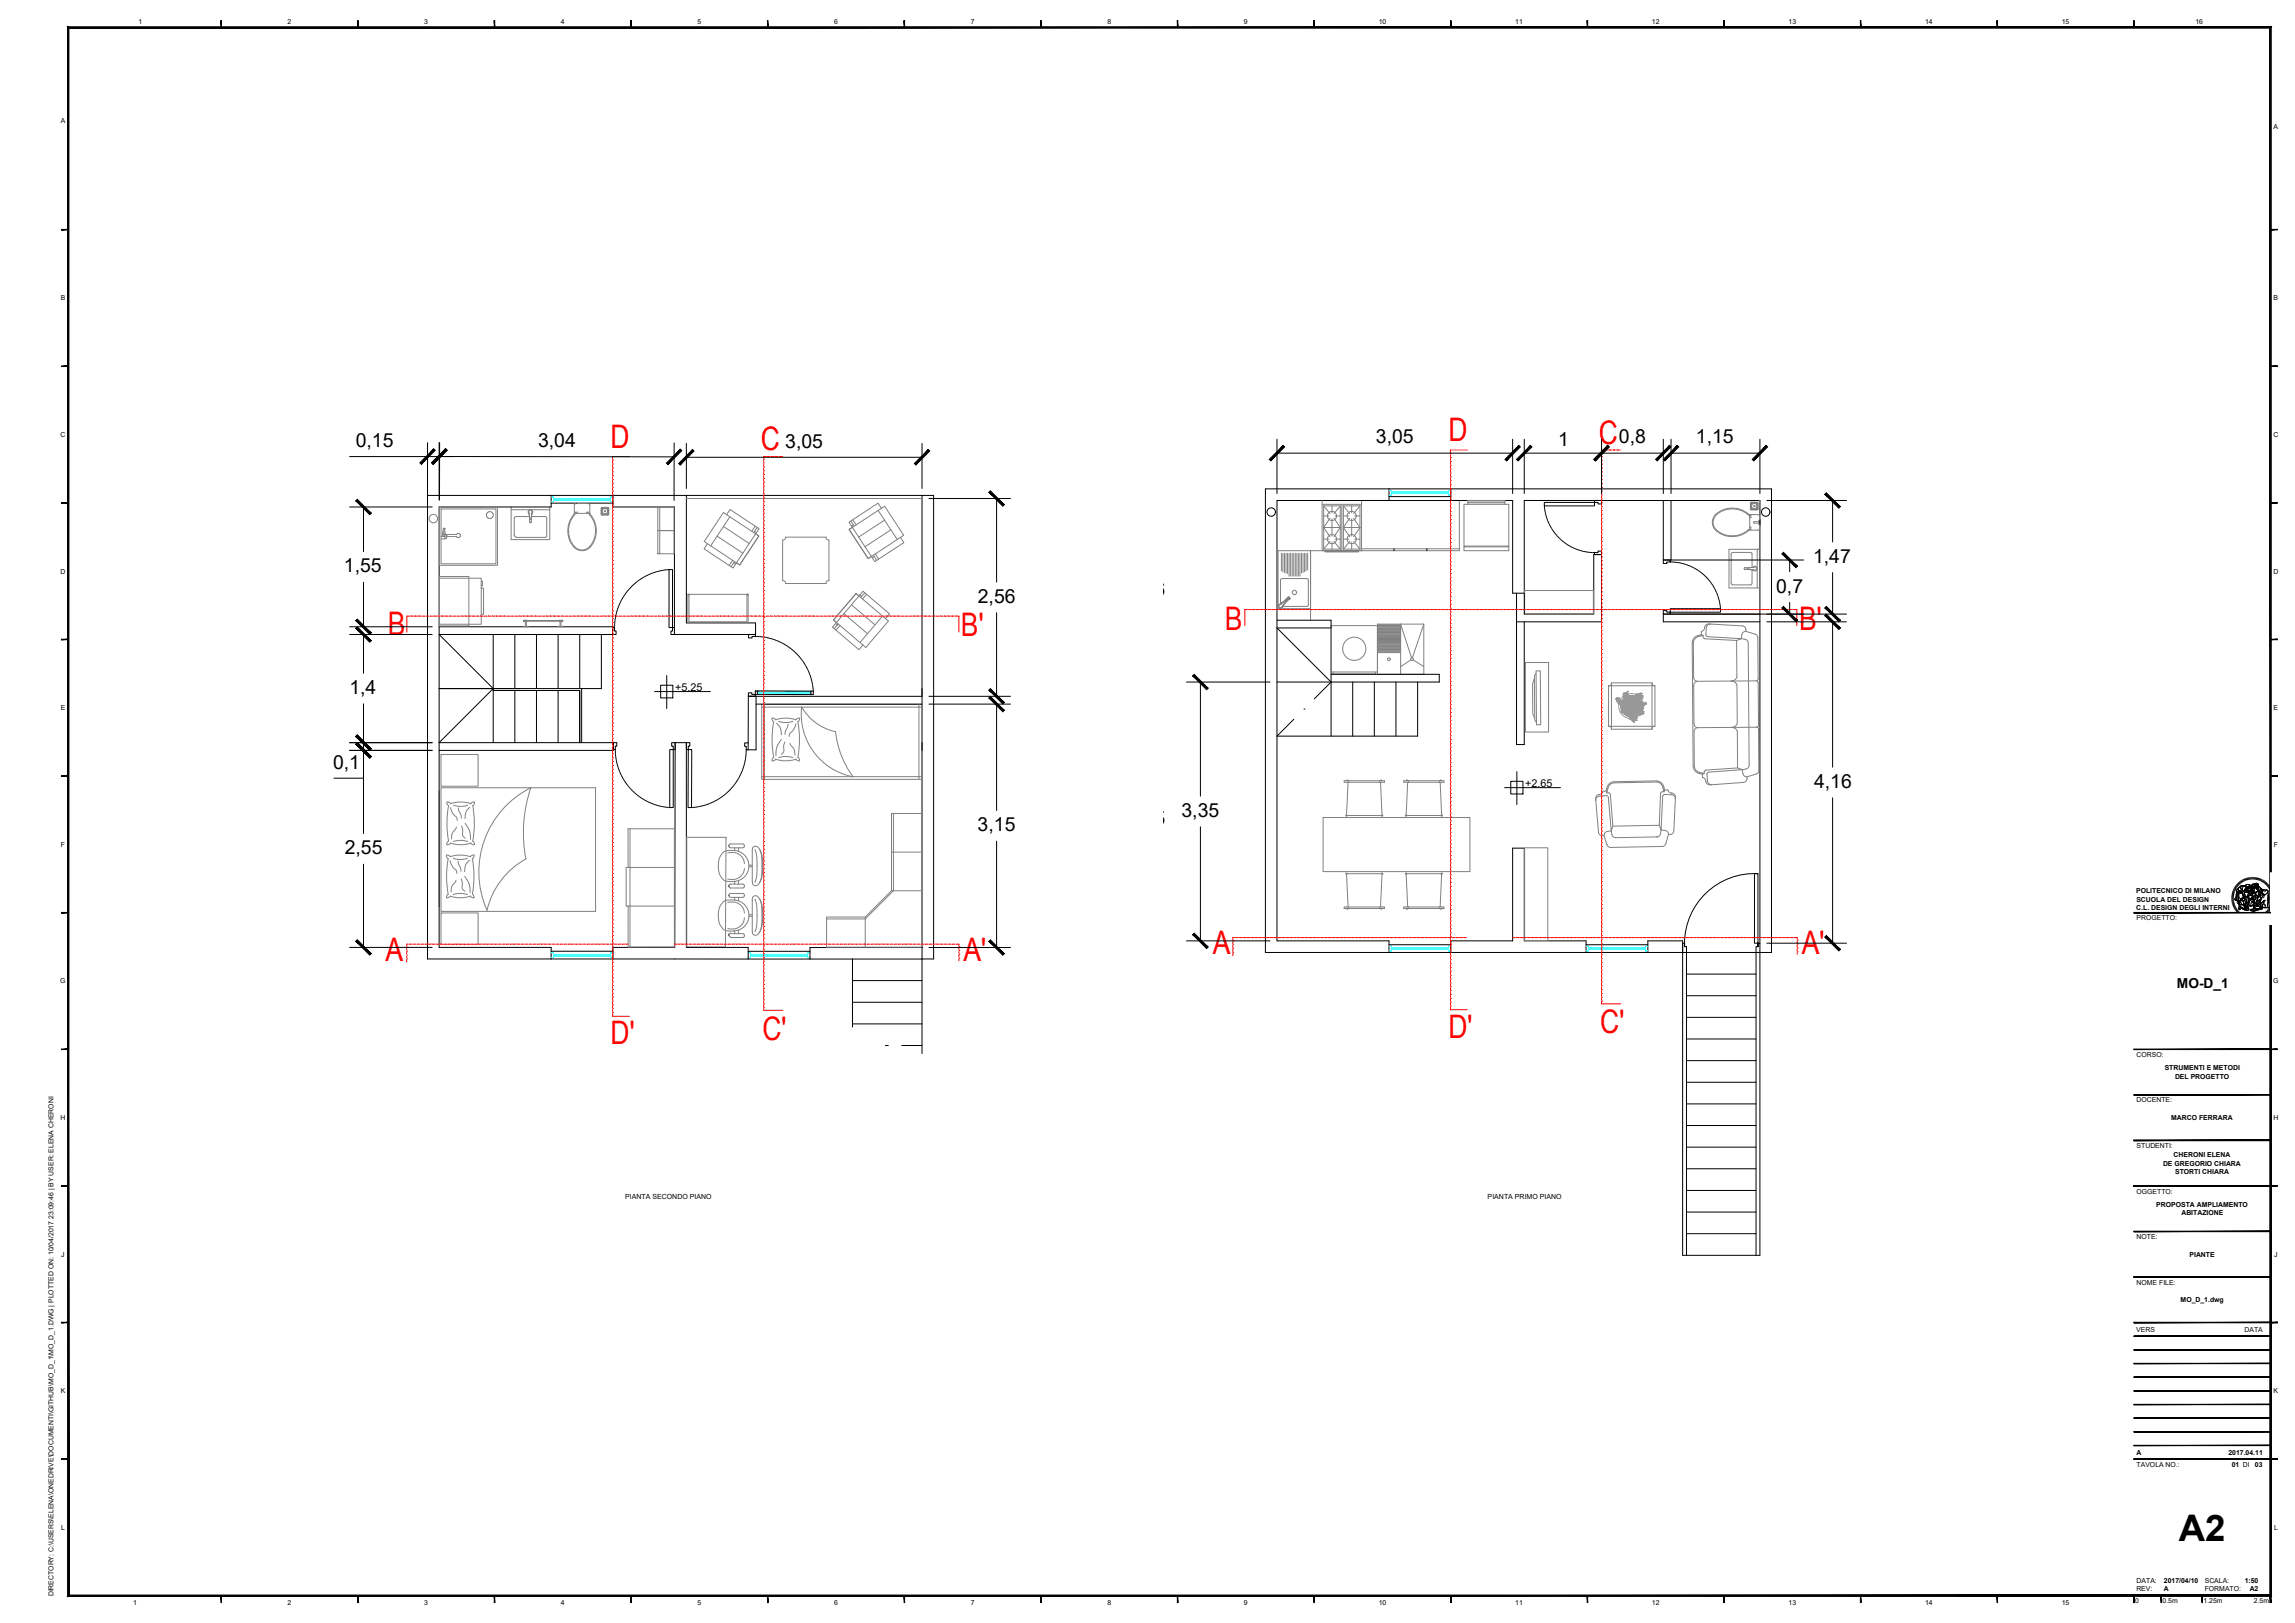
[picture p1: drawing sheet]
<svg xmlns="http://www.w3.org/2000/svg" width="594mm" height="420mm" viewBox="0 0 594 420" stroke-linecap="round" stroke-linejoin="round" font-family="sans-serif">
<defs><g id="words">
<text font-size="9.5" x="564" y="398.8">A2</text>
<g font-size="8.4" fill="#f00">
<text x="158.1" y="115.9">D</text>
<text x="197" y="116.6">C</text>
<text x="374.9" y="114.2">D</text>
<text x="413.9" y="114.9">C</text>
<text x="100.4" y="164.5">B</text>
<text x="248.8" y="164.7">B'</text>
<text x="317" y="163">B</text>
<text x="465.7" y="163">B'</text>
<text x="99.8" y="248.7">A</text>
<text x="249.4" y="248.7">A'</text>
<text x="313.9" y="247">A</text>
<text x="466.4" y="247.1">A'</text>
<text x="197.4" y="269.2">C'</text>
<text x="374.9" y="268.6">D'</text>
<text x="414.2" y="267.5">C'</text>
<text x="158.1" y="270.3">D'</text>
</g>
<g font-size="5">
<text x="92.1" y="115.7">0,15</text>
<text x="139.3" y="115.7">3,04</text>
<text x="203.3" y="115.9">3,05</text>
<text x="356.2" y="114.8">3,05</text>
<text x="403.4" y="115.5">1</text>
<text x="419.1" y="114.8">0,8</text>
<text x="439" y="114.8">1,15</text>
<text x="89" y="148.2">1,55</text>
<text x="469.3" y="145.7">1,47</text>
<text x="291.9" y="154.4">2,56</text>
<text x="459.8" y="153.4">0,7</text>
<text x="253.1" y="156.1">2,56</text>
<text x="90.5" y="179.7">1,4</text>
<text x="86.2" y="198.9">0,1</text>
<text x="469.6" y="204">4,16</text>
<text x="253.1" y="215.2">3,15</text>
<text x="291.8" y="213.6">3,15</text>
<text x="305.8" y="211.5">3,35</text>
<text x="89.2" y="221.2">2,55</text>
</g>
<text font-size="3.6" x="563.5" y="255.9">MO-D_1</text>
<g font-size="2.8">
<text x="174.8" y="178.8">+5.25</text>
<text x="394.8" y="203.6">+2.65</text>
</g>
<g font-size="1.8">
<text x="35.8" y="6.3">1</text>
<text x="74.5" y="6.3">2</text>
<text x="109.8" y="6.3">3</text>
<text x="145.2" y="6.3">4</text>
<text x="180.6" y="6.3">5</text>
<text x="215.9" y="6.3">6</text>
<text x="251.3" y="6.3">7</text>
<text x="286.6" y="6.3">8</text>
<text x="322" y="6.3">9</text>
<text x="356.9" y="6.3">10</text>
<text x="392.2" y="6.3">11</text>
<text x="427.6" y="6.3">12</text>
<text x="463" y="6.3">13</text>
<text x="498.3" y="6.3">14</text>
<text x="533.7" y="6.3">15</text>
<text x="568.3" y="6.3">16</text>
<text x="15.7" y="31.8">A</text>
<text x="588.5" y="33.4">A</text>
<text x="15.7" y="77.8">B</text>
<text x="588.5" y="77.8">B</text>
<text x="15.7" y="113.1">C</text>
<text x="588.5" y="113.1">C</text>
<text x="15.7" y="148.5">D</text>
<text x="588.5" y="148.5">D</text>
<text x="15.7" y="183.9">E</text>
<text x="588.5" y="183.9">E</text>
<text x="15.8" y="219.2">F</text>
<text x="588.6" y="219.2">F</text>
<text x="553" y="231.3">POLITECNICO DI MILANO</text>
<text x="553" y="233.4">SCUOLA DEL DESIGN</text>
<text x="553" y="235.6">C.L. DESIGN DEGLI INTERNI</text>
<text x="553.1" y="238.2">PROGETTO:</text>
<text x="15.6" y="254.6">G</text>
<text x="588.5" y="254.6">G</text>
<text x="553.1" y="273.6">CORSO:</text>
<text x="560.4" y="277.1">STRUMENTI E METODI</text>
<text x="563" y="279.2">DEL PROGETTO</text>
<text x="553.1" y="285.4">DOCENTE:</text>
<text x="15.7" y="290">H</text>
<text x="562" y="290">MARCO FERRARA</text>
<text x="588.5" y="290">H</text>
<text x="553.1" y="297.2">STUDENTI:</text>
<text x="562.7" y="299.6">CHERONI ELENA</text>
<text x="559.9" y="301.7">DE GREGORIO CHIARA</text>
<text x="563.1" y="303.9">STORTI CHIARA</text>
<text x="161.8" y="310.3">PIANTA SECONDO PIANO</text>
<text x="385.1" y="310.3">PIANTA PRIMO PIANO</text>
<text x="553.1" y="309">OGGETTO:</text>
<text x="558.2" y="312.5">PROPOSTA AMPLIAMENTO</text>
<text x="564.7" y="314.6">ABITAZIONE</text>
<text x="553.1" y="320.8">NOTE:</text>
<text x="15.9" y="325.3">J</text>
<text x="566.8" y="325.3">PIANTE</text>
<text x="588.7" y="325.3">J</text>
<text x="553.1" y="332.6">NOME FILE:</text>
<text x="564.5" y="336.9">MO_D_1.dwg</text>
<text x="553" y="344.8">VERS</text>
<text x="581" y="344.8">DATA</text>
<text x="15.7" y="360.7">K</text>
<text x="588.5" y="360.7">K</text>
<text x="553.1" y="376.6">A</text>
<text x="576.9" y="376.6">2017.04.11</text>
<text x="553.1" y="379.8">TAVOLA NO.:</text>
<text x="577.7" y="379.8">01 DI</text>
<text x="583.7" y="379.8">03</text>
<text x="15.8" y="396.1">L</text>
<text x="588.7" y="396.1">L</text>
<text x="13.8" y="413.3" transform="rotate(-90 13.8 413.3)">DIRECTORY: C:\USERS\ELENA\ONEDRIVE\DOCUMENTI\GITHUB\MO_D_1\MO_D_1.DWG | PLOTTED ON: 10/04/2017 23:09:46 | BY USER: ELENA CHERONI</text>
<text x="553" y="411.9">REV:</text>
<text x="553.1" y="409.9">DATA:</text>
<text x="560.2" y="412">A</text>
<text x="560.2" y="409.8">2017/04/10</text>
<text x="570.7" y="409.8">SCALA:</text>
<text x="570.7" y="412">FORMATO:</text>
<text x="581.1" y="409.8">1:50</text>
<text x="582.3" y="412">A2</text>
<text x="34.5" y="415.5">1</text>
<text x="74.5" y="415.5">2</text>
<text x="109.8" y="415.5">3</text>
<text x="145.2" y="415.5">4</text>
<text x="180.6" y="415.5">5</text>
<text x="215.9" y="415.5">6</text>
<text x="251.3" y="415.5">7</text>
<text x="286.6" y="415.5">8</text>
<text x="322" y="415.5">9</text>
<text x="356.9" y="415.5">10</text>
<text x="392.2" y="415.5">11</text>
<text x="427.6" y="415.5">12</text>
<text x="463" y="415.5">13</text>
<text x="498.3" y="415.5">14</text>
<text x="533.7" y="415.5">15</text>
<text x="552.7" y="414.9">0</text>
<text x="559.8" y="414.9">0.5m</text>
<text x="570.4" y="414.9">1.25m</text>
<text x="583.4" y="414.9">2.5m</text>
</g>
</g></defs>
<!-- layer: A-FLOR-STRS-EXTR -->
<g fill="none" stroke="#000" stroke-width=".26">
<path d="M220.7 248.3v17.6M220.7 259.5h18M220.7 253.9h18M238.7 248.3v24.4M435.6 246.6v78.4h20v-78.4M436.6 246.6v78.4M436.6 252.2h18M436.6 257.8h18M454.6 246.6v78.4M220.7 265.1h18M229.2 270.7h.7M233.4 270.7h5.3"/>
<path d="M436.6 269h18M436.6 274.6h18M436.6 263.4h18M436.6 285.8h18M436.6 291.4h18M436.6 297h18M436.6 280.2h18M436.6 302.6h18M436.6 308.2h18M436.6 313.8h18M436.6 319.4h18"/>
</g>
<!-- layer: A-FURN -->
<g fill="none" stroke="#808080" stroke-width=".26">
<path d="M113.8 131.4h15v14.9h-15zM114.2 131.8h14.2v14.2h-14.2zM114.2 138.9h1M114.9 137.9l.1 .6M114.9 136.8l-.4 1.8 .7 .2M114.9 136.8h.1M115 136.8l.1 .1M115 138.8v.1M115 138.9h.1M115 136.9l-.2 1.4 .4 .2M115.1 136.9h.1M115.1 136.9l.2 1.5"/>
<path d="M115.6 138.5h.1M115.6 138.4h-.4v1.1h-1M115.6 138.8h.1M115.6 138.9h2.6l.4 .3 .6-.3v-.4l-.5-.4-.5 .2h-2.6v1.1h-.4M132.3 131.2v8.5h10v-8.5M132.3 132h10M133.1 138.6l.4 .4M137 132.9l.1 2.3M137 133.7h-3.5l-.3 .2-.1 4.8M137.1 134.9a.26 .26 0 0 0 .2 .4 .26 .26 0 0 0 .2-.4M137.6 133.7h3.5l.4 .2v5l-.4 .2h-7.6M137.6 133a.59 .59 0 0 0 .1-.9 .59 .59 0 0 0-.8 0 .59 .59 0 0 0 .1 .9"/>
<path d="M137.7 132.9v-.1a.45 .45 0 0 0-.4-.7 .45 .45 0 0 0-.4 .7l.4 1.7 .4-1.6-.2 2.3M147.2 137.7l.3 1.7 1.2 2.1M148.7 132.9a6.5 6.5 0 0 0 .6 9.3 3 3 0 0 0 4.2-1.6 6.8 6.8 0 0 0-.8-7.7M148.7 130.8v2.1M148.7 132.9h4M149.1 130.3l-.4 .5M149.3 130.3h2.8M149.5 132.9v-.3h-.6l-.1 .5a6.8 6.8 0 0 0-1.6 4.6M151.9 132.9v-.3h.6v.5a6.8 6.8 0 0 1 1.7 4.6M152.2 130.3l.5 .5M152.7 130.8v2.1M154.1 137.7l-.3 1.7-1.2 2.1"/>
<path d="M155.6 131.5l.2-.2h1.6l.2 .2v1.6l-.2 .2h-1.6l-.2-.2zM155.7 131.6l1.6-.2 .2 .2v1.5l-.2 .1h-1.5zM155.9 131.7h1.4v1.3h-1.4zM155.9 133h.1M170.3 137.4h4.2v6h-4.2zM170.3 131.4h4.2v6h-4.2zM170.8 131.4v12M177.7 129.1h61M185.6 138.8l6.7 4.4M187.3 136.3l6.6 4.4M188.1 133.2l-.8-.5-5 7.5 .8 .6M188.9 133.8l-4.9 7.5"/>
<path d="M195.3 137.5l.5 .4M195.5 136.2l-.9 1.3M195.6 138.2l.8 .6-4.9 7.5-.9-.6M195.6 138.2l.9-1.3-7.5-5-.9 1.3 8.3 5.6-4.9 7.5-8.4-5.5-.8 1.3 7.5 4.9 .8-1.3M195.6 138.2l-5 7.5M196 136.5l-.9 1.4M203.3 139.1h10.5l.2 .5 .6 .2v10.5l-.6 .2-.2 .6h-10.5l-.2-.6-.5-.2v-10.5l.5-.2zM220.3 134.9l.8 1.3M220.6 136.5l-.8 .6 4.9 7.5 .9-.5M220.6 136.5l-.8-1.3 7.5-4.9 .9 1.3-8.4 5.5 4.9 7.5 8.4-5.5 .9 1.4-7.6 4.9-.8-1.3M220.6 136.5l5 7.6M220.8 134.5l.8 1.4"/>
<path d="M220.9 135.9l-.5 .3M227.3 132.1l5 7.6M228.2 131.6l.8-.6 4.9 7.6-.8 .5M229 134.7l-6.7 4.3M230.6 137.2l-6.7 4.3M342.2 129.6v13M342.2 130.6h10.2M342.6 131l1.7 2M342.6 136.6l1.7 2.4M342.6 139.6h1.4M342.6 133.6h1.4M342.6 131h4.3v11.2"/>
<path d="M342.6 136.6h4.3M342.6 131v11.2M344.3 134.2l-1.7 2.4M344.8 131v1.8M344.8 134.3v4.5M345.3 134.2l1.6 2.4M345.6 139.6h1.3M345.6 133.6h1.3M346.9 136.6l-1.6 2.4M346.9 131l-1.6 2M347.3 130.6v12M347.7 136.6l1.7 2.4"/>
<path d="M347.7 131l1.7 2M347.7 139.6h1.4M347.7 133.6h1.4M347.7 131v11.2M347.7 131h4.3M347.7 136.6h4.3M349.4 134.2l-1.7 2.4M349.9 131v1.8M349.9 134.3v4.5M350.4 134.2l1.6 2.4M350.7 139.6h1.3M350.7 133.6h1.3"/>
<path d="M352 136.6l-1.6 2.4M352 131v11.2M352 131l-1.6 2M352.4 129.6v13M377.8 129.6v13h-47v15h8.4M379 130.6h11.6v10.8h-11.6zM380 130.6v-1h9.6v1M380 130h9.6M380 130.2h9.6M452.9 133.2l2.3 .1 .3 .4v.9M452.9 134h.3v-.6h-.4a6.2 6.2 0 0 0-9 .6 2.83 2.83 0 0 0 1.5 3.9 6.5 6.5 0 0 0 7.5-.8l.4-.1v-.6h-.3M452.9 133.2v4"/>
<path d="M452.9 133.2a6.5 6.5 0 0 0-9.3 .7 3.2 3.2 0 0 0 2.1 4.5 6.9 6.9 0 0 0 7.2-1.2M453.1 130.2l.2-.2h1.6l.2 .2v1.6l-.2 .2h-1.6l-.2-.2zM453.3 130.1h1.6l.1 .2v1.5l-.1 .1h-1.6l-.1-.1zM453.4 130.3h1.4v1.4h-1.4zM455.3 135.1l-1.2-.1-.2 .2 .2 .3 1.2-.1M455.5 135.9v.9l-.3 .4h-2.3M455.6 129.6v2M455.6 134.5l-.3 .1v1.2l.3 .1M113.8 149.7h10.8v11.9h-10.8zM113.8 149.2h7.6v12.8h-7.6zM124.6 150.4h.3v1.3h-.3M124.6 152.2h.6v6.8h-.6"/>
<path d="M148.7 141.5a2.64 2.64 0 0 0 3.9 0M178.1 154.1v7.2M178.4 153.9h15M178.4 154.1v6.9h15v-6.9M189.6 145l-.8 1.4M189.9 145.7l.5 .3M190.1 145.4l-.8 1.3M193.4 153.9h.1M193.7 154.1v7.2M218.5 158.9l6.1 5.1M220.4 156.6l6.1 5.2M222.4 154.3l-.8-.7-5.8 6.9 .7 .6"/>
<path d="M222.4 154.3l1-1.2 6.8 5.8-1 1.2-7.6-6.5-5.8 6.9 7.6 6.5-1.1 1.2-6.8-5.8 1-1.3M222.4 154.3l-5.9 6.8M222.6 154l.5 .4M223.9 153.5l-1.1 1.2M224.3 153.9l-1 1.2M226.1 143.7l.8 1.4M226.3 144.1l-.5 .3M226.6 143.4l.8 1.3M228.4 159.5l-5.8 6.8M331.5 156.4h-.1a.44 .44 0 0 0-.2 .8 .44 .44 0 0 0 .7-.2M331.5 156.4l1.4-.9-.9 1.4M331.5 156.4h.1"/>
<path d="M331.6 156.3v.1M331.6 156.3a.59 .59 0 0 0-.7 .6 .59 .59 0 0 0 .7 .6 .59 .59 0 0 0 .5-.7M331.6 156.3h.1M331.7 156.2l-.2-.3v-5.7l.2-.4h6.8l.2 .4-.1 6.6-.3 .2h-5.7l-.4-.3M331.7 156.2h.1M331.7 143.2v4.6M331.8 156.1v.1M331.9 156.1h.1M331.9 157h.1M332 157h.1M332 157h-.1M332 156.9h.1"/>
<path d="M332 156.9v.1M332 155.9v.1M332 156.8h.1M332.1 143.2v4.8M332.1 156.7h.1M332.2 156.7l-.2 .2M332.3 155.7l-.2 .2M332.5 143.2v5M332.5 155.5l-1 .9M332.5 156.2v.1M332.6 155.5h.1M332.7 156.1h-.1"/>
<path d="M332.8 155.3h-.1M332.9 155.9l-.7 .8M332.9 143.2v5.2M332.9 155.1l-.2 .2M333 155.7l-.1 .1M333 155v.1M333.1 155h.1M333.1 155.6l-.1 .1M333.1 155.6l-.3 .3M333.2 155.5h.1M333.3 155.4h-.1M333.3 155.4h.1"/>
<path d="M333.3 155.4l-.1 .1M333.3 143.2v5.3M333.3 154.8h.1M333.4 154.7a.26 .26 0 0 1 .4-.1 .26 .26 0 0 1-.1 .4M333.4 154.7h.1M333.4 154.7h-.1M333.4 155.3h.1M333.4 155.3l-.3 .3M333.4 155.3l-.1 .1M333.4 154.7l-1.1 1M333.6 155.1l-.2 .2M333.6 155h.1"/>
<path d="M333.7 155h.1M333.7 155l-.1 .1M333.7 154.9h.1M333.7 143.2v6M333.7 154.9l-.1 .1M334.1 143.2v6M334.5 143.2v6M334.9 143.2v6M335.3 143.2v6M335.7 143.2v6M336.1 143.2v6M336.5 143.2v6"/>
<path d="M336.9 143.2v5.2M337.3 143.2v5M337.7 143.2v4.8M338.1 143.2v4.6M338.5 143.2v4.3M339.2 142.6v18M342.6 142.2h4.3M343 142.6h8.7v.3h-8.7zM344.3 140.2l-1.7 2M344.8 140.3v1.9M345.3 140.2l1.6 2M347.7 142.2h4.3"/>
<path d="M349.4 140.2l-1.7 2M349.9 140.3v1.9M350.4 140.2l1.6 2M352.4 142.1h25.4M379 141.6h11.6v1h-11.6zM379.2 141.4v.2M390.4 141.4v.2M412.5 158.9h-17.8v-6h17.8l.1 6M451.9 147a.26 .26 0 0 0-.4 .2 .26 .26 0 0 0 .4 .2M452.4 147.3l1.5 .2-2.3-.1M453.5 146.9v-3.5l-.2-.3h-5l-.2 .3 .1 7.8 .3 .2h4.8l.2-.4v-3.5M453.8 146.9a.59 .59 0 0 1 .9-.1 .59 .59 0 0 1 0 .8 .59 .59 0 0 1-.9-.1"/>
<path d="M453.9 146.8l-2.3 .2M454.1 146.8l-1.7 .3v.2M454.1 146.8a.43 .43 0 0 1 .5 .4 .43 .43 0 0 1-.6 .4l-.1-.1M454.9 142.2v10M455.6 142.2h-8v10h8M135.5 162.2l1.2 .1zM135.5 160.6l.1 .2zM135.6 160.6h.1M135.6 160.8h.1M135.7 160.6v.2M135.7 160.6h.1M135.7 160.8h.1"/>
<path d="M135.7 160.9h.1M135.8 160.6v.2M135.8 160.8l.5 .1v-.3h-.4v.3M135.8 160.6h.1M136 160.9v1.3M136.2 160.9v1.3M136.3 160.6h8.6M136.4 160.8h8.4M144.5 162.2l1.2 .1zM144.8 160.6v.2h.6M144.9 160.9v-.3h.4v.3M145 160.9v1.3"/>
<path d="M145.2 160.9v1.3M145.3 160.6h.1M145.4 160.6v.2M145.4 160.6h.1M145.4 160.9h.1M145.5 160.6v.2M145.5 160.6h.1M145.5 160.8h.1M145.6 160.6l.1 .2zM216.3 161.5l.4 .3M217 161.5l-1.1 1.3M217.4 161.9l-1 1.2"/>
<path d="M229.2 160.1l.8 .7-5.9 6.8-.7-.6M345.1 174v.5h11v-.5M356.6 161.7h6M356.6 161.9h6M356.6 162.1h6M356.6 162.3h6M356.6 162.5h6M356.6 162.7h6M356.6 162.9h6M356.6 163.1h6M356.6 163.5h6M356.6 163.3h6"/>
<path d="M356.6 163.7h6M356.6 163.9h6M356.6 164.1h6M356.6 164.3h6M356.6 164.5h6M356.6 164.7h6M356.6 164.9h6M356.6 165.1h6M356.6 165.3h6M356.6 165.5h6M356.6 165.7h6M356.6 165.9h6"/>
<path d="M356.6 166.1h6M356.6 166.3h6M356.6 166.5h6M356.6 166.7h6M356.6 166.9h6M356.6 168.9h6M356.6 168.7h6M356.6 168.5h6M356.6 168.3h6M356.6 168.1h6M356.6 167.9h6M356.6 167.7h6"/>
<path d="M356.6 167.5h6M356.6 167.3h6M356.6 167.1h6M356.6 161.6h12v13h-12zM356.6 162h-12v12h12M365.2 170.9l-2.6 1.7M365.4 170.3l-2.8-8.7v13M365.8 170.8l2.8 1.8M368.6 161.6l-3 8.7M394.9 171.5h6v18h-6zM397.2 175.6l-.5 1.4 .1 7.8 .5 1.2M397.6 173.7h1.1l.1 13.9h-1.1z"/>
<path d="M397.6 174.3l-.4 .7 .1 11.4 .4 .6M416.4 177.5h12M416.4 177.5v10.5M417.1 176.8v12M417.1 176.8h10.5M417.1 176.8l-.1 .5-.6 .2M427.6 176.8v12M427.6 176.8l.2 .5 .6 .2M428.4 177.5v10.5M438.3 166.5l.1 8.9a1 1 0 0 0 1 1M438.3 166.5a1.68 1.68 0 0 1 1.5-1.7l1.1-.3a2.16 2.16 0 0 0-2.9 2l.3 31.8a2.16 2.16 0 0 0 2.8 2 2.59 2.59 0 0 1-2.4-1.5l-.2-9.4M439.4 176.4a1.02 1.02 0 0 0-1 1l.1 10a1 1 0 0 0 1 1"/>
<path d="M440.4 164.3v-.8l.6-.4 .2-.6a1.13 1.13 0 0 1 1.5-1l8.3 .5a1.08 1.08 0 0 1 .9 1.5l2.4 .7a.99 .99 0 0 1 .7 .9l.1 10.7v.2l-.5 .3M440.9 164.5v.4M442.8 161.5a1 1 0 0 0-1.1 1l-.1 1.8 .2 .4 .2 .1 8.7 .5-1.2 .5-8.2-.4-.4-.5M448.1 176.3l-8.7 .1M448.1 176.3l1.1 .4 .4 .6 .1 10-.7 .8-.8 .2M449.5 165.8l.1 9.5-.4 .6-1.1 .4M450.9 164.3l-.2 1 1 .2a.98 .98 0 0 1 .8 1l.3 31.6a.98 .98 0 0 1-.8 1l-1 .1 .2 1.1a1.03 1.03 0 0 0 1 .8M451.9 163.4a1 1 0 0 0-1 .9M454.6 176.3h-6.5M454.6 176.3h.3l.2 .5 .1 11-.5 .5M114.2 195.3h9.6v8.2h-9.6zM197.2 182.4h41.4v19.4h-41.4z"/>
<path d="M197.9 183.1h40v18h-40zM197.9 182.4v.7h-.7M199.8 197l.6-.1 .4-.4a8.2 8.2 0 0 0 5.2 0l.4 .4 .6 .1M199.9 197v-.6l.4-.4a25 25 0 0 1 0-9.2l-.4-.3v-.6l.5 .1 .4 .3a8.2 8.2 0 0 1 5.2 0l.4-.3 .6-.1-.1 .6-.4 .3a25.3 25.3 0 0 1 0 9.2l.4 .4 .1 .6M201 187.3l1 1.1 .3 1.8M201.6 186.7l1.8 .4 1.8-.4M201.6 196.1l1.8-.3 1.8 .3M202.3 191.4l-1.2 2-.3 2.2M203.2 192.1l-.3 1v1.4l-.7 .8M204 187.4l-.8 2.7M204.5 192.4l.4 .7a2.54 2.54 0 0 1 .9 2.4M206.1 187.4l-1 1.9a1.3 1.3 0 0 0-.8 1.4"/>
<path d="M207.5 183a13.3 13.3 0 0 0 8.8 6.4 23.7 23.7 0 0 0 4.5 11.7 16.5 16.5 0 0 1-13.3-18.1zM237.9 182.4v.7h.7M416.4 188h12M416.4 188l.6 .2 .1 .6M417.1 188.8h10.5M428.4 188l-.6 .2-.2 .6M439.5 188.4a1 1 0 0 0-1 1M441.6 199.4l8.2-.6 1.2 .4-8.7 .7-.2 .1-.2 .4 .1 1.8a1 1 0 0 0 1.1 .9M441.6 199.4l-.4 .2-.1 .7M448.2 188.3l-8.7 .1M448.2 188.3l1.1 .4 .4 .6 .1 9.5M454.7 188.3h-6.5"/>
<path d="M454.7 188.2l.3 .1 .2 .4 .1 10.7M455.3 199.4a1 1 0 0 1-.7 1l-2.4 .7a1.11 1.11 0 0 1-.9 1.4l-8.2 .7M113.7 204.8v.1M113.7 205v.3M113.7 205.4v.2M113.7 205.8v.2M113.7 206.1v.3M113.7 206.5v.3M113.7 206.9v.2M113.7 207.3v.2M113.7 207.6v.3M113.7 208v.3"/>
<path d="M113.7 208.4v.2M113.7 208.8v.2M113.7 209.1v.3M113.7 209.5v.3M113.7 209.9v.2M113.7 210.3v.2M113.7 210.6v.3M113.7 211v.3M113.7 211.4v.2M113.7 211.8v.2M113.7 212.1v.3M113.7 212.5v.3"/>
<path d="M113.7 212.9v.2M113.7 213.3v.2M113.7 213.6v.3M113.7 214v.3M113.7 214.4v.2M113.7 214.8v.2M113.7 215.1v.3M113.7 215.5v.3M113.7 215.9v.2M113.7 216.3v.2M113.7 216.6v.3M113.7 217v.3"/>
<path d="M113.7 217.4v.2M113.7 217.8v.2M113.7 218.1v.3M113.7 218.5v.3M113.7 218.9v.2M113.7 219.3v.2M113.7 219.6v.3M114.2 203.9h40v32h-40zM116.6 209.1l.9 1.9a1.3 1.3 0 0 1 .8 1.4M116.6 218.3a8.2 8.2 0 0 0 5.3 0M116.6 218.2l-.4 .4-.5 .1v-.6l.4-.4a25.3 25.3 0 0 1 0-9.2l-.4-.3v-.6l.5 .1 .4 .4a8.2 8.2 0 0 1 5.3 0l.4-.4 .5-.1v.6l-.4 .3a25.3 25.3 0 0 1 0 9.3l.4 .3v.6l-.5-.1-.4-.4M117.4 208.5l1.8 .3 1.9-.3"/>
<path d="M117.4 217.8l1.8-.3 1.9 .3M118.1 214.1l-.4 .8a2.61 2.61 0 0 0-.8 2.3M118.6 209.2l.8 2.6M119.5 213.8l.3 1-.1 1.4 .7 .8M120.4 213.2l1.1 1.9 .3 2.2M121.6 209a3.1 3.1 0 0 0-1.2 2.9M131.2 208.3a24.4 24.4 0 0 1 6.2-4.4 36.2 36.2 0 0 0-1.3 18.5 20.3 20.3 0 0 0-10 13.2 24.4 24.4 0 0 1 5.1-27.3zM163.1 214.6v30.7M177.8 216.8h10.1l-.1 28.4h-10zM188.7 218.9l.4-.4h3.2l.4 .4M188.7 219.1l.4 .4M189.1 219.5h3.2"/>
<path d="M190.2 219.5v.7a4.4 4.4 0 0 0-2.8 .3 5.2 5.2 0 0 0 .2 7.5l.8 .2h1.8v.7M191.2 219.5v.9M192.7 218.9v.2M192.7 219.1l-.4 .4M195.4 219.9a16.9 16.9 0 0 1 0 8.5M196.6 219.9l-.2-.3a.86 .86 0 0 0-.9-.5 .86 .86 0 0 0-.7 .7v8.8a.86 .86 0 0 0 .7 .7 .86 .86 0 0 0 .9-.5l.2-.3M196.6 219.9a12.4 12.4 0 0 1 .4 7.9l-.4 .7M196.6 219.9a15.6 15.6 0 0 1 0 8.6M197.2 201.1h.7v.7M230.8 210.6h7.8v34.6h-24.6v-7.8h10l6.8-6.8zM230.8 210.6h.5v20l-7.3 7.3h-10M237.9 201.1h.7"/>
<path d="M237.9 201.1v.7M342.5 211.6h38v14h-38zM348 202.1h10.4v.4h-10.4zM348.6 210.9a.2 .2 0 0 0-.2 .2 .2 .2 0 0 0 .2 .2 .2 .2 0 0 0 .2-.2M348.6 202.1l.2-.2 .2 .2M349 202.5l-.4 8.6h9.2l-.4-8.6M349.2 202.1v.4M357.2 202.1v.4M357.4 202.1l.2-.2 .2 .2M357.8 210.9a.2 .2 0 0 1 .2 .2 .2 .2 0 0 1-.2 .2 .2 .2 0 0 1-.2-.2M363.4 202.1h10.4v.4h-10.4zM364 210.9a.2 .2 0 0 0-.2 .2 .2 .2 0 0 0 .2 .2 .2 .2 0 0 0 .2-.2"/>
<path d="M364 202.1l.2-.2 .2 .2M364.4 202.5l-.4 8.6h9.2l-.4-8.6M364.6 202.1v.4M372.6 202.1v.4M372.8 202.1l.2-.2 .2 .2M373.2 210.9a.2 .2 0 0 1 .2 .2 .2 .2 0 0 1-.2 .2 .2 .2 0 0 1-.2-.2M394.7 219.5h6v24h-6zM413.1 207.2l.7 8.2a1.1 1.1 0 0 0 1.4 .9l.8 2.4a1 1 0 0 0 1 .7l13.3-.3a1 1 0 0 0 .9-.7l.7-2.4a1.13 1.13 0 0 0 1.4-.9M414.9 204.9l-.3 .5-.6 .3a1.12 1.12 0 0 0-.9 1.5M415.8 204.8l-.9 .1M416 205.2l.6 .1 .3 .4M416.3 206.4l-.2-.4h-.3l-1.8 .1a1 1 0 0 0-.9 1.1"/>
<path d="M416.6 202.9l1.3-.5 10.8-.2a2.15 2.15 0 0 1 2 2.8 2.56 2.56 0 0 0-1.5-2.5l-11.3 .2a1.7 1.7 0 0 0-1.7 1.5l-.2 1a2.46 2.46 0 0 1 .6-2.3zM416.9 205.7l.6 8.2-.4 1.2-.8-8.7M429.5 213.6l-12 .3M430.7 205h-.6l-.3 .4-.3 8.2 .5 1.2 .4-8.7 .3-.4h.2l1.8 .1a1 1 0 0 1 1 1M430.9 204.5h.8l.4 .6 .6 .2a1.12 1.12 0 0 1 1 1.5l-.4 8.3M431.9 216a1 1 0 0 0-.9-1l-1-.2-.2 1a.98 .98 0 0 1-.9 .9h.2l-10.8 .2a1 1 0 0 1-1-.9l-.2-.9-1.1 .2a.99 .99 0 0 0-.8 1M440.7 200.5l.1 .8a1.35 1.35 0 0 1 .9 1.3l.5 .5 .4 .1M442.6 203.2h.5M113.7 220v.3M113.7 220.4v.2M113.7 220.8v.2M113.7 221.1v.3"/>
<path d="M113.7 221.5v.3M113.7 221.9v.2M113.7 222.3v.2M113.7 222.6v.3M113.7 223v.3M113.7 223.4v.2M113.7 223.8v.2M113.7 224.1v.3M113.7 224.5v.3M113.7 224.9v.2M113.7 225.3v.2M113.7 225.6v.3"/>
<path d="M113.7 226v.3M113.7 226.4v.2M113.7 226.8v.2M113.7 227.1v.3M113.7 227.5v.3M113.7 227.9v.2M113.7 228.3v.2M113.7 228.6v.3M113.7 229v.3M113.7 229.4v.2M113.7 229.8v.2M113.7 230.1v.3"/>
<path d="M113.7 230.5v.3M113.7 230.9v.2M113.7 231.3v.2M113.7 231.6v.3M113.7 232v.3M113.7 232.4v.2M113.7 232.8v.2M113.7 233.1v.3M113.7 233.5v.3M113.7 233.9v.2M113.7 234.3v.2M113.7 234.6v.2"/>
<path d="M114.2 236.3h9.6v8.2h-9.6zM115.6 221.4h.5l.4 .4a8.2 8.2 0 0 1 5.3 0l.4-.4h.5l-.1 .5-.3 .4a25 25 0 0 1 0 9.2l.3 .4 .1 .5h-.5l-.4-.4a8.2 8.2 0 0 1-5.3 0l-.4 .4h-.5v-.5l.4-.4a25.3 25.3 0 0 1 0-9.2l-.4-.4zM116.5 222.8l1 2a1.3 1.3 0 0 1 .7 1.3M117.3 222.2l1.8 .3 1.9-.3M117.3 231.6l1.8-.3 1.9 .3M118.1 227.9l-.4 .7a2.54 2.54 0 0 0-.9 2.3M118.6 222.9l.7 2.7M119.4 227.5l.3 1.1-.1 1.3 .7 .8M120.3 226.9l1.1 1.9 .3 2.3M121.5 222.7l-.9 1.1-.3 1.9M162.6 224.6v-10h12v30.6M162.6 234.6v10.6"/>
<path d="M174.5 224.6h-12.4v10h12.5M188.4 233.6a3.5 3.5 0 0 1 3.9 1.4l.4 1.4M188.4 220.8a3.5 3.5 0 0 1 3.9 1.4l.4 1.4M188.7 231.7l.4-.4h3.2l.4 .4M188.7 231.9l.4 .4h3.2l.4-.4M188.7 229.3l.4-.4h3.2l.4 .4M188.7 229.5l.4 .4h3.2l.4-.4M190.2 233a4.2 4.2 0 0 0-2.8 .3 5.2 5.2 0 0 0 .2 7.5l.8 .2h1.8v.7M190.2 232.3v.7M190.2 233a4 4 0 0 1 3.7 4.1 4 4 0 0 1-3.9 3.9M190.2 220.2a4 4 0 0 1 3.7 4.1 4 4 0 0 1-3.9 3.9M191.2 228v.9"/>
<path d="M191.2 232.3v.9M192.7 229.3v.2M192.7 231.7v.2M192.7 237.6a3.1 3.1 0 0 1-3.6 2.9l-.7-.1M192.7 224.8a3.1 3.1 0 0 1-3.6 2.9l-.7-.1M193.9 237.2h.8M193.9 236.8h.8M193.9 224.4h.8M193.9 224h.8M195.4 232.8a16.9 16.9 0 0 1 0 8.4M196.6 232.7l-.2-.3a.86 .86 0 0 0-.9-.5 .86 .86 0 0 0-.7 .7v8.8a.86 .86 0 0 0 .7 .7 .86 .86 0 0 0 .9-.5l.2-.3M196.6 232.7a12.4 12.4 0 0 1 .4 7.9l-.4 .7"/>
<path d="M196.6 232.7a15.6 15.6 0 0 1 0 8.6M224 237.4v7.8M230.8 220.6h7.8M230.8 230.6h7.8M348 234.8h10.4v.4h-10.4zM348.6 235.2l.2 .2 .2-.2M348.8 226.2a.2 .2 0 0 0-.2-.2 .2 .2 0 0 0-.2 .2 .2 .2 0 0 0 .2 .2M349 234.8l-.4-8.6h9.2l-.4 8.6M349.2 234.8v.4M357.2 234.8v.4M357.4 235.2l.2 .2 .2-.2M357.6 226.2a.2 .2 0 0 1 .2-.2 .2 .2 0 0 1 .2 .2 .2 .2 0 0 1-.2 .2"/>
<path d="M363.4 234.8h10.4v.4h-10.4zM364 235.2l.2 .2 .2-.2M364.2 226.2a.2 .2 0 0 0-.2-.2 .2 .2 0 0 0-.2 .2 .2 .2 0 0 0 .2 .2M364.4 234.8l-.4-8.6h9.2l-.4 8.6M364.6 234.8v.4M372.6 234.8v.4M372.8 235.2l.2 .2 .2-.2M373 226.2a.2 .2 0 0 1 .2-.2 .2 .2 0 0 1 .2 .2 .2 .2 0 0 1-.2 .2M174.6 245.1l-12 .1M188.7 242.1l.4 .4M189.1 241.7h3.2l.4 .4M189.1 241.5l-.4 .4"/>
<path d="M191.2 240.8v.9M192.7 242.1v.2M192.7 242.3l-.4 .4h-3.2"/>
<circle cx="112.2" cy="134.2" r="1.1"/>
<circle cx="126.8" cy="133.3" r=".91"/>
<circle cx="156.6" cy="132.3" r=".7"/>
<circle cx="156.6" cy="132.3" r=".16"/>
<circle cx="344.8" cy="133.6" r="1.19"/>
<circle cx="344.8" cy="139.6" r="1.19"/>
<circle cx="349.9" cy="133.6" r="1.19"/>
<circle cx="349.9" cy="139.6" r="1.19"/>
<circle cx="454.1" cy="131" r=".7"/>
<circle cx="454.1" cy="131" r=".16"/>
<circle cx="178.2" cy="154" r=".19"/>
<circle cx="193.5" cy="154" r=".19"/>
<circle cx="335.1" cy="153.4" r=".57"/>
<circle cx="350.6" cy="168" r="3"/>
<circle cx="359.5" cy="170.6" r=".37"/>
<circle cx="365.5" cy="170.6" r=".37"/>
</g>
<!-- layer: A-WALL-FULL-INTR -->
<g fill="none" stroke="#000" stroke-width=".26">
<path d="M174.6 131.2v31.3M177.7 128.3v33h17.9v3M391.6 129.6v24M394.6 129.6v29.4h18v-15.4h2v17.4h-22M430.6 129.6v15.4h2v-15.4M392.6 153.6v39.1h2v-31.7M455.6 159h-25v2h25M113.7 162.3h44.9v2h-44.9M174.6 164.3h19.2M330.6 160.6h14v2h-14M344.6 174.6h28v2h-28M113.7 192.3h45.1v2h-45.1"/>
<path d="M195.7 182.3h43M195.7 180.3v13.8h-2M238.7 180.3h-45v12M174.7 245.3l.1-53h2.9v53M391.6 243.6v-24h3v24"/>
</g>
<!-- layer: A-WALL-FULL-EXTR -->
<path d="M110.7 128.3h32v2.9h-29v114.1h29v3h-32zM174.6 131.2h-15.9v-2.9h83v120M238.7 128.3v120M359.6 129.6v-3h-32v120h32v-3h-29v-114h61M375.6 129.6v-3h83v120h-3M394.6 129.6h61v114.6M391.6 153.6h3M174.7 245.3h-16v3h35M177.7 245.3h16v2.9M238.9 245.3h-29.2v3M391.6 243.6h-16v3h35v-3h-16M426.6 246.6v-3h9v3" fill="none" stroke="#000" stroke-width=".26"/>
<!-- layer: 0 -->
<g fill="none" stroke="#000" stroke-width=".26">
<path d="M90.5 118.2h26.8M110.7 114.6v14.8M113.7 114.6v14.8M113.8 118.2l60.7 .1M113.8 114.6v14.8M174.5 114.7v14.9M177.7 114.8v11.7M177.7 118.4h61M238.7 114.8v11.7M330.6 113.7v14.1M330.6 117.3h61M391.6 113.7v14.1"/>
<path d="M394.6 117.3h36M394.6 113.7v14.1M414.6 113.7v14.1M430.6 113.7v14.1M432.6 117.3h23M432.6 113.7v14.1M455.6 113.7v14.1M90.5 131.2h21.4M94.1 131.2v11.6M142.7 130.3h16M149.1 130.3h.2M152.1 130.3h.1"/>
<path d="M240.5 129.1h21.1M258 129.1v21.6M455.6 134.5v1.4M457.4 129.6h20.6M474.4 129.6v10.7M94.1 150.7v11.6M258 158.6v21.7M432.4 159h45.6M432.4 145h34.5M463.3 145v3M463.3 155.9v3.1M474.4 148.2v10.8"/>
<path d="M90.5 162.3h21.4M90.5 164.3h21.4M94.1 164.3v10M196.1 178.9v.9M209.9 178.9v.9M307.1 176.6h21.7M310.7 176.6v29.5M457.4 161h20.6M474.4 161v37.6M90.5 192.3h21.4M90.5 194.3h21.4M94.1 194.3v7.2h-7.7"/>
<path d="M94.1 182.2v33.6M240.5 180.3h21.1M240.5 182.3h21.1M258 182.3v27.5M188.7 218.9v.2M258 217.8v27.5M310.7 214v29.6M474.4 206.5v37.7M94.1 223.7v21.6M188.7 229.3v.2M188.7 231.7v.2M90.5 245.3h21.4"/>
<path d="M188.7 241.9v.2M209.7 248.3h29M240.5 245.3h21.1M307.1 243.6h21.7M426.6 246.6h9M457.4 244.2h20.6"/>
</g>
<!-- layer: A-FLOR-STRS -->
<g fill="none" stroke="#000" stroke-width=".26">
<path d="M113.7 178.3h20.9M113.7 164.3l14 14M127.7 178.3h22.9v14M127.7 178.8h22.4v13.5v-13.5M127.7 164.3v28M127.7 178.3l-14 14M133.3 164.3v14M133.3 178.8v13.5M138.9 164.3v14M138.9 178.8v13.5M144.5 164.3v14M144.5 178.8v13.5"/>
<path d="M150.1 164.3v14M155.7 164.3v14h-5.1M330.6 176.6h14M330.6 162.6l14 14M344.6 162.6v28M344.6 176.6l-4.4 4.3M350.2 176.6v14M355.8 176.6v14M361.4 176.6v14M367 176.6v14h-36.4l4.3-4.4M337.6 183.6h.1M436.6 246.6h19"/>
</g>
<!-- layer: A-FLOR-LEVL -->
<g fill="none" stroke="#000" stroke-width=".26">
<path d="M142.7 128.3h16M359.6 126.6h16M359.6 128.6h16M169.4 179h14.5M171 177.4h3.2v3.3h-3.2zM172.6 174.9v8.5M392.6 199.8v8.5M389.5 203.9h14.4M391.1 202.3h3.1v3.2h-3.1zM142.7 248.3h16M142.7 246.3h16M193.7 248.3h16"/>
<path d="M193.7 246.3h16M359.6 246.6h16M359.6 244.6h16M410.6 246.6h16M410.6 244.6h16"/>
<circle cx="329.1" cy="132.6" r="1.1"/>
<circle cx="457.1" cy="132.6" r="1.1"/>
</g>
<!-- layer: A-GLAZ-FULL -->
<g fill="none" stroke="#0ff" stroke-width=".26">
<path d="M142.7 128.7h.6v1.2h-.6M143.3 129.3h14.8M143.3 129.1h14.8M143.3 129.4h14.8M158.7 128.7h-.6v1.2h.6M359.6 127h.6v1.2h-.6M360.2 127.6h14.8M360.2 127.4h14.8M360.2 127.8h14.8M375.6 127h-.6v1.2h.6M196.1 179.3h13.8M196.1 179.1h13.8"/>
<path d="M196.1 179.5h13.8M142.7 246.7h.6v1.2h-.6M143.3 247.3h14.8M143.3 247.5h14.8M143.3 247.1h14.8M158.7 246.7h-.6v1.2h.6M193.7 246.7h.6v1.2h-.6M194.3 247.3h14.8M194.3 247.5h14.8M194.3 247.1h14.8M209.7 246.7h-.6v1.2h.6M359.6 245h.6v1.2h-.6"/>
<path d="M360.2 245.6h14.8M360.2 245.8h14.8M360.2 245.4h14.8M375.6 245h-.6v1.2h.6M410.6 245h.6v1.2h-.6M411.2 245.6h14.8M411.2 245.8h14.8M411.2 245.4h14.8M426.6 245h-.6v1.2h.6"/>
</g>
<!-- layer: A-DOOR-FULL -->
<g fill="none" stroke="#000" stroke-width=".26">
<path d="M399.8 130.1h13v.9h-13zM399.8 131v.1M399.8 131.2v.3M399.8 131.6l.1 .3M399.9 132v.2M399.9 132.3l.1 .3M400 132.7l.1 .3M400.1 133.1l.1 .2M400.2 133.4l.1 .3M400.3 133.8l.1 .2M400.4 134.2l.1 .2M400.5 134.5l.1 .2"/>
<path d="M400.7 134.9l.1 .2M400.8 135.2l.1 .2M401 135.5l.1 .3M401.1 135.9l.1 .2M401.3 136.2l.1 .2M401.5 136.5l.1 .3M401.7 136.9l.1 .2M401.9 137.2l.1 .2M402.1 137.5l.1 .2M402.3 137.8l.2 .2M402.5 138.1l.2 .2M402.8 138.4l.1 .2"/>
<path d="M403 138.7l.2 .2M403.3 138.9l.1 .2M403.5 139.2l.2 .2M403.8 139.5l.2 .1M404.1 139.7l.2 .2M404.4 140l.2 .1M412.8 129.6h1.8v.9h-.9v-.4h-.9zM159.3 159.6v.3M159.4 159.3v.2M159.5 158.9v.2M159.6 158.5l-.1 .3M159.7 158.2l-.1 .2"/>
<path d="M159.8 157.8l-.1 .3M159.9 157.5v.2M160.1 157.1l-.1 .3M160.2 156.8l-.1 .2M160.4 156.4l-.1 .3M160.5 156.1l-.1 .2M160.7 155.7l-.1 .3M160.8 155.4l-.1 .2M161 155.1l-.1 .2M161.2 154.8l-.1 .2M161.4 154.4l-.1 .2M161.6 154.1l-.1 .2"/>
<path d="M161.8 153.8l-.1 .2M162 153.5l-.1 .2M162.3 153.2l-.2 .2M162.5 152.9l-.2 .2M162.7 152.6l-.1 .2M163 152.4l-.2 .1M163.3 152.1l-.2 .2M163.5 151.8l-.2 .2M163.8 151.5l-.2 .2M164.1 151.3l-.2 .2M164.3 151l-.1 .2M164.6 150.8l-.2 .2"/>
<path d="M164.9 150.6l-.2 .1M165.2 150.4l-.2 .1M165.5 150.1l-.2 .2M165.8 149.9l-.2 .2M166.2 149.7l-.3 .2M166.5 149.5l-.2 .2M166.8 149.3l-.2 .2M167.1 149.2l-.2 .1M167.5 149l-.3 .1M167.8 148.8l-.2 .1M168.1 148.7l-.2 .1M168.5 148.5l-.2 .1"/>
<path d="M168.8 148.4l-.2 .1M169.2 148.3l-.2 .1M169.5 148.1l-.2 .1M169.9 148l-.2 .1M170.3 147.9l-.3 .1M170.6 147.8l-.2 .1M171 147.8h-.3M171.4 147.7h-.3M171.7 147.6l-.2 .1M172.1 147.6h-.2M172.5 147.5h-.3M172.8 147.5h-.2"/>
<path d="M173.2 147.5h.9v15h-.9zM173.2 147.5h-.2M404.7 140.2l.1 .2M404.9 140.4l.2 .2M405.2 140.7l.3 .1M405.6 140.9l.2 .1M405.9 141.1l.2 .1M406.2 141.3l.2 .1M406.5 141.5l.2 .1M406.9 141.6l.2 .1M407.2 141.8l.2 .1M407.5 142l.3 .1"/>
<path d="M407.9 142.1l.2 .1M408.2 142.2l.3 .1M408.6 142.4h.2M408.9 142.5l.3 .1M409.3 142.6h.2M409.7 142.7h.2M410 142.8h.3M410.4 142.8l.2 .1M410.8 142.9h.2M411.1 143h.3M411.5 143h.3M411.9 143h.2"/>
<path d="M412.2 143l.3 .1M412.6 143.1h.2M412.8 143.1h.9v-.4h.9v.9h-1.8zM430.6 145h1.8v.5h-.9v.4h-.9zM430.6 158.1h.9v.4h.9v.5h-1.8zM432.4 157.6h13v.9h-13zM432.4 145.5h.1M432.6 145.5h.3M433 145.5h.2M433.4 145.5h.2M433.7 145.6h.3M434.1 145.6h.3"/>
<path d="M434.5 145.7h.2M434.9 145.7l.2 .1M435.2 145.8l.3 .1M435.6 145.9l.2 .1M436 146l.2 .1M436.3 146.1l.2 .1M436.7 146.2l.2 .1M437 146.3l.2 .1M437.4 146.5l.2 .1M437.7 146.6l.2 .1M438.1 146.8l.2 .1M438.4 147l.2 .1"/>
<path d="M438.7 147.1l.2 .2M439 147.3l.3 .2M439.4 147.5l.2 .2M439.7 147.7l.2 .2M440 147.9l.2 .2M440.3 148.2l.2 .1M440.6 148.4l.2 .2M440.9 148.6l.1 .2M441.1 148.9l.2 .2M441.4 149.2l.2 .1M441.7 149.4l.2 .2M441.9 149.7l.2 .2"/>
<path d="M442.2 150l.1 .2M442.4 150.3l.2 .1M442.7 150.6l.1 .1M442.9 150.8l.1 .2M443.1 151.2l.1 .2M443.3 151.5l.1 .2M443.5 151.8l.1 .2M443.7 152.1l.1 .2M443.9 152.4l.1 .3M444.1 152.8l.1 .2M444.2 153.1l.1 .2M444.4 153.5l.1 .2"/>
<path d="M444.5 153.8l.1 .2M444.6 154.1l.1 .3M444.8 154.5v.2M444.9 154.9v.2M445 155.2v.3M445.1 155.6v.2M445.1 156l.1 .2M445.2 156.3v.3M445.3 156.7v.2M445.3 157.1v.2M445.4 157.4v.2M158.6 162.5h.5v.9h.4v.9h-.9z"/>
<path d="M159.1 162.2v.3M159.1 161.9v.2M159.1 161.5v.2M159.1 161.1v.3M159.2 160.8v.2M159.2 160.4v.2M159.3 160l-.1 .3M174.1 162.5h.5v1.8h-.9v-.9h.4zM193.7 179.4h.9v.4h.9v.5h-1.8zM193.8 164.3h1.8v.5h-.9v.4h-.9zM195.5 179.1h.1M195.6 164.8h.2"/>
<path d="M195.9 164.8h.3M196.3 164.8h.2M196.7 164.8h.2M197 164.8l.3 .1M197.4 164.9h.3M197.8 164.9l.2 .1M198.1 165l.3 .1M198.5 165.1h.3M198.9 165.1l.2 .1M199.2 165.2l.3 .1M199.6 165.3l.2 .1M200 165.4l.2 .1"/>
<path d="M200.3 165.6h.3M200.7 165.7l.2 .1M201 165.8l.3 .1M201.4 166l.2 .1M201.7 166.1l.2 .1M202.1 166.3l.2 .1M202.4 166.4l.2 .2M202.7 166.6l.2 .1M203 166.8l.3 .1M203.4 167l.2 .1M203.7 167.2l.2 .1M204 167.4l.2 .1"/>
<path d="M204.3 167.6l.2 .2M204.6 167.8l.2 .2M204.9 168.1l.2 .1M205.2 168.3l.2 .2M205.5 168.5l.2 .2M205.8 168.8l.1 .2M206 169.1l.2 .1M206.3 169.3l.2 .2M206.6 169.6l.1 .2M206.8 169.9l.2 .2M207 170.2l.2 .2M207.3 170.4l.1 .2"/>
<path d="M207.5 170.7l.2 .2M207.7 171.1l.2 .2M207.9 171.4l.2 .2M208.1 171.7l.2 .2M208.4 172l.1 .2M208.5 172.3l.2 .2M208.7 172.6l.1 .3M208.9 173l.1 .2M209.1 173.3l.1 .2M209.2 173.6l.1 .3M209.4 174l.1 .2M209.5 174.3l.1 .3"/>
<path d="M209.6 174.7l.1 .2M209.8 175v.3M209.9 175.4l.1 .2M210 175.8l.1 .2M210.1 176.1v.3M210.2 176.5v.2M210.3 176.9v.2M210.3 177.2l.1 .3M210.4 177.6v.2M210.4 178l.1 .2M210.5 178.3v.3M210.5 178.7v.2"/>
<path d="M210.5 178.9h-15v.9M210.5 178.9v.9h-15M158.8 192.3h.9v.9h-.4v.9h-.5zM159.3 194.3v.3M159.3 194.1v.1M159.3 194.7v.3M159.3 195.1v.2M159.3 195.5l.1 .2M159.4 195.8v.3M159.4 196.2l.1 .3M159.5 196.6v.2M159.6 196.9v.3"/>
<path d="M159.6 197.3l.1 .3M159.7 197.7l.1 .2M159.8 198l.1 .3M159.9 198.4l.1 .2M160 198.8l.1 .2M160.2 199.1v.3M160.3 199.5l.1 .2M160.4 199.8l.1 .2M173.4 194.1h.9v15h-.9zM173.9 192.3h.9v1.8h-.5v-.9h-.4zM177.7 192.3h.9v.9h-.4v.9h-.5zM178.2 194.1h.9l-.1 15h-.9z"/>
<path d="M192 199.9l-.1 .2M192.1 199.6l-.1 .2M192.2 199.2v.2M192.4 198.9l-.1 .2M192.5 198.5l-.1 .2M192.6 198.1l-.1 .3M192.7 197.8l-.1 .2M192.8 192.3h.9v1.8h-.5v-.9h-.4zM192.8 197.4l-.1 .3M192.9 197.1l-.1 .2M192.9 196.7v.2M193 196.3v.3"/>
<path d="M193 195.9v.3M193.1 195.6v.2M193.1 195.2v.2M193.1 194.8v.3M193.2 194.5l-.1 .2M193.2 194.1v.2M160.6 200.2l.1 .2M160.7 200.5l.1 .2M160.9 200.8l.1 .3M161.1 201.2l.1 .2M161.3 201.5l.1 .2M161.4 201.8l.2 .2"/>
<path d="M161.6 202.1l.2 .2M161.8 202.5l.2 .2M162.1 202.8l.1 .2M162.3 203.1l.1 .2M162.5 203.4l.2 .2M162.7 203.6l.2 .2M163 203.9l.1 .2M163.2 204.2l.2 .2M163.5 204.5l.2 .2M163.8 204.8l.1 .1M164 205l.2 .2M164.3 205.3l.2 .1"/>
<path d="M164.6 205.5l.2 .2M164.9 205.8l.2 .1M165.2 206l.2 .1M165.5 206.2l.2 .1M165.8 206.4l.2 .2M166.1 206.6l.2 .2M166.4 206.8l.2 .2M166.7 207l.2 .2M167.1 207.2l.2 .1M167.4 207.4l.2 .1M167.7 207.6l.2 .1M168.1 207.7l.2 .1"/>
<path d="M168.4 207.9l.2 .1M168.7 208l.3 .1M169.1 208.1l.2 .1M169.5 208.3l.2 .1M169.8 208.4l.2 .1M170.2 208.5l.2 .1M170.5 208.6l.3 .1M170.9 208.7h.2M171.3 208.8h.2M171.6 208.8l.3 .1M172 208.9h.2M172.4 209h.2"/>
<path d="M172.7 209h.3M173.1 209l.3 .1M179.2 209l-.2 .1M179.6 209h-.3M180 209h-.3M180.3 208.9l-.2 .1M180.7 208.9h-.2M181.1 208.8h-.3M181.4 208.7l-.2 .1M181.8 208.6l-.2 .1M182.2 208.5l-.3 .1M182.5 208.4l-.2 .1"/>
<path d="M182.9 208.3l-.3 .1M183.2 208.2l-.2 .1M183.6 208.1h-.2M183.9 207.9l-.2 .1M184.3 207.8l-.2 .1M184.6 207.6l-.2 .1M185 207.4l-.3 .2M185.3 207.3l-.2 .1M185.6 207.1l-.2 .1M185.9 206.9l-.2 .1M186.3 206.7l-.3 .1M186.6 206.5l-.2 .1"/>
<path d="M186.9 206.3l-.2 .1M187.2 206.1l-.2 .1M187.5 205.8l-.2 .2M187.8 205.6l-.2 .1M188.1 205.3l-.2 .2M188.3 205.1l-.2 .2M188.6 204.8l-.2 .2M188.9 204.6l-.2 .1M189.1 204.3l-.1 .2M189.4 204l-.2 .2M189.6 203.7l-.1 .2M189.9 203.4l-.2 .2"/>
<path d="M190.1 203.2l-.2 .1M190.3 202.8l-.1 .2M190.5 202.5l-.1 .2M190.7 202.2l-.1 .2M190.9 201.9l-.1 .2M191.1 201.6l-.1 .2M191.3 201.3l-.1 .2M191.5 200.9l-.1 .3M191.7 200.6l-.2 .2M191.8 200.3l-.1 .2M455.1 226.2a18.1 18.1 0 0 0-19 18.9M435.6 244.2h.5v.9h.5v1.5h-1z"/>
<path d="M455.1 244.2h-.9v-18h.9v18.9v-.9h.5v2.4h-1v-1.5h.5"/>
</g>
<!-- layer: A-WALL-FULL -->
<path d="M394.6 129.6h20M360.8 142.1v.5M369.4 142.1v.5M238.7 178.3v2M193.7 180.3h2M238.7 192.3v2M238.7 248.3h3" fill="none" stroke="#000" stroke-width=".26"/>
<!-- layer: A-FURN -->
<g fill="none" stroke="#f00" stroke-width=".26">
<path d="M158.6 119.1h.1M158.6 119.4v.5M163 118.2h-4.4v.7M197.7 119.9h.1M197.7 118.9h.1M197.7 119.1v.5M198.4 118.2h-.7v.4M198.6 118.2h.1M198.9 118.2h.5M199.6 118.2h.1M199.9 118.2h.5M200.6 118.2h.1"/>
<path d="M200.9 118.2h.5M201.6 118.2h.1M201.9 118.2h.7M375.5 117.4h.1M375.5 118.4h.1M375.5 119.4h.1M375.5 117.7v.5M375.5 118.7v.5M375.5 119.7v.5M379.9 116.5h-4.4v.7M414.6 119.2h.1M414.6 118.2h.1"/>
<path d="M414.6 117.2h.1M414.6 117.4v.5M414.6 118.4v.5M414.6 119.4v.5M415.3 116.5h-.7v.4M415.5 116.5h.1M415.8 116.5h.5M416.5 116.5h.1M416.8 116.5h.5M417.5 116.5h.1M417.8 116.5h.5M418.5 116.5h.1"/>
<path d="M418.8 116.5h.7M158.6 120.1h.1M158.6 121.1h.1M158.6 122.1h.1M158.6 123.1h.1M158.6 124.1h.1M158.6 125.1h.1M158.6 126.1h.1M158.6 127.1h.1M158.6 128.1h.1M158.6 129.1h.1M158.6 130.1h.1"/>
<path d="M158.6 131.1h.1M158.6 132.1h.1M158.6 133.1h.1M158.6 134.1h.1M158.6 135.1h.1M158.6 136.1h.1M158.6 137.1h.1M158.6 138.1h.1M158.6 139.1h.1M158.6 120.4v.5M158.6 121.4v.5M158.6 122.4v.5"/>
<path d="M158.6 123.4v.5M158.6 124.4v.5M158.6 125.4v.5M158.6 126.4v.5M158.6 127.4v.5M158.6 128.4v.5M158.6 129.4v.5M158.6 130.4v.5M158.6 131.4v.5M158.6 132.4v.5M158.6 133.4v.5M158.6 134.4v.5"/>
<path d="M158.6 135.4v.5M158.6 136.4v.5M158.6 137.4v.5M158.6 138.4v.5M158.6 139.4v.5M197.7 139.9h.1M197.7 138.9h.1M197.7 137.9h.1M197.7 136.9h.1M197.7 135.9h.1M197.7 134.9h.1M197.7 133.9h.1"/>
<path d="M197.7 132.9h.1M197.7 131.9h.1M197.7 130.9h.1M197.7 129.9h.1M197.7 128.9h.1M197.7 127.9h.1M197.7 126.9h.1M197.7 125.9h.1M197.7 124.9h.1M197.7 123.9h.1M197.7 122.9h.1M197.7 121.9h.1"/>
<path d="M197.7 120.9h.1M197.7 120.1v.5M197.7 121.1v.5M197.7 122.1v.5M197.7 123.1v.5M197.7 124.1v.5M197.7 125.1v.5M197.7 126.1v.5M197.7 127.1v.5M197.7 128.1v.5M197.7 129.1v.5M197.7 130.1v.5"/>
<path d="M197.7 131.1v.5M197.7 132.1v.5M197.7 133.1v.5M197.7 134.1v.5M197.7 135.1v.5M197.7 136.1v.5M197.7 137.1v.5M197.7 138.1v.5M197.7 139.1v.5M375.5 120.4h.1M375.5 121.4h.1M375.5 122.4h.1"/>
<path d="M375.5 123.4h.1M375.5 124.4h.1M375.5 125.4h.1M375.5 126.4h.1M375.5 127.4h.1M375.5 128.4h.1M375.5 129.4h.1M375.5 130.4h.1M375.5 131.4h.1M375.5 132.4h.1M375.5 133.4h.1M375.5 134.4h.1"/>
<path d="M375.5 135.4h.1M375.5 136.4h.1M375.5 137.4h.1M375.5 138.4h.1M375.5 139.4h.1M375.5 120.7v.5M375.5 121.7v.5M375.5 122.7v.5M375.5 123.7v.5M375.5 124.7v.5M375.5 125.7v.5M375.5 126.7v.5"/>
<path d="M375.5 127.7v.5M375.5 128.7v.5M375.5 129.7v.5M375.5 130.7v.5M375.5 131.7v.5M375.5 132.7v.5M375.5 133.7v.5M375.5 134.7v.5M375.5 135.7v.5M375.5 136.7v.5M375.5 137.7v.5M375.5 138.7v.5"/>
<path d="M375.5 139.7v.5M414.6 139.2h.1M414.6 138.2h.1M414.6 137.2h.1M414.6 136.2h.1M414.6 135.2h.1M414.6 134.2h.1M414.6 133.2h.1M414.6 132.2h.1M414.6 131.2h.1M414.6 130.2h.1M414.6 129.2h.1"/>
<path d="M414.6 128.2h.1M414.6 127.2h.1M414.6 126.2h.1M414.6 125.2h.1M414.6 124.2h.1M414.6 123.2h.1M414.6 122.2h.1M414.6 121.2h.1M414.6 120.2h.1M414.6 120.4v.5M414.6 121.4v.5M414.6 122.4v.5"/>
<path d="M414.6 123.4v.5M414.6 124.4v.5M414.6 125.4v.5M414.6 126.4v.5M414.6 127.4v.5M414.6 128.4v.5M414.6 129.4v.5M414.6 130.4v.5M414.6 131.4v.5M414.6 132.4v.5M414.6 133.4v.5M414.6 134.4v.5"/>
<path d="M414.6 135.4v.5M414.6 136.4v.5M414.6 137.4v.5M414.6 138.4v.5M414.6 139.4v.5M106 159.5h-.7v4.1M106.3 159.5h.1M106.5 159.5h.5M107.3 159.5h.1M107.5 159.5h.5M108.3 159.5h.1M108.5 159.5h.5"/>
<path d="M109.3 159.5h.1M109.5 159.5h.5M110.3 159.5h.1M110.5 159.5h.5M111.3 159.5h.1M111.5 159.5h.5M112.3 159.5h.1M112.5 159.5h.5M113.3 159.5h.1M113.5 159.5h.5M114.3 159.5h.1M114.5 159.5h.5"/>
<path d="M115.3 159.5h.1M115.5 159.5h.5M116.3 159.5h.1M116.5 159.5h.5M117.3 159.5h.1M117.5 159.5h.5M118.3 159.5h.1M118.5 159.5h.5M119.3 159.5h.1M119.5 159.5h.5M120.3 159.5h.1M120.5 159.5h.5"/>
<path d="M121.3 159.5h.1M121.5 159.5h.5M122.3 159.5h.1M122.5 159.5h.5M123.3 159.5h.1M123.5 159.5h.5M124.3 159.5h.1M124.5 159.5h.5M125.3 159.5h.1M125.5 159.5h.5M126.3 159.5h.1M126.5 159.5h.5"/>
<path d="M127.3 159.5h.1M127.5 159.5h.5M128.3 159.5h.1M128.5 159.5h.5M129.3 159.5h.1M129.5 159.5h.5M130.3 159.5h.1M130.5 159.5h.5M131.3 159.5h.1M131.5 159.5h.5M132.3 159.5h.1M132.5 159.5h.5"/>
<path d="M133.3 159.5h.1M133.5 159.5h.5M134.3 159.5h.1M134.5 159.5h.5M135.3 159.5h.1M135.5 159.5h.5M136.3 159.5h.1M136.5 159.5h.5M137.3 159.5h.1M137.5 159.5h.5M138.3 159.5h.1M138.5 159.5h.5"/>
<path d="M139.3 159.5h.1M139.5 159.5h.5M140.3 159.5h.1M140.5 159.5h.5M141.3 159.5h.1M141.5 159.5h.5M142.3 159.5h.1M142.5 159.5h.5M143.3 159.5h.1M143.5 159.5h.5M144.3 159.5h.1M144.5 159.5h.5"/>
<path d="M145.3 159.5h.1M145.5 159.5h.5M146.3 159.5h.1M146.5 159.5h.5M147.3 159.5h.1M147.5 159.5h.5M148.3 159.5h.1M148.5 159.5h.5M149.3 159.5h.1M149.5 159.5h.5M150.3 159.5h.1M150.5 159.5h.5"/>
<path d="M151.3 159.5h.1M151.5 159.5h.5M152.3 159.5h.1M152.5 159.5h.5M153.3 159.5h.1M153.5 159.5h.5M154.3 159.5h.1M154.5 159.5h.5M155.3 159.5h.1M155.5 159.5h.5M156.3 159.5h.1M156.5 159.5h.5"/>
<path d="M157.3 159.5h.1M157.5 159.5h.5M158.3 159.5h.1M158.5 159.5h.5M158.6 140.1h.1M158.6 141.1h.1M158.6 142.1h.1M158.6 143.1h.1M158.6 144.1h.1M158.6 145.1h.1M158.6 146.1h.1M158.6 147.1h.1"/>
<path d="M158.6 148.1h.1M158.6 149.1h.1M158.6 150.1h.1M158.6 151.1h.1M158.6 152.1h.1M158.6 153.1h.1M158.6 154.1h.1M158.6 155.1h.1M158.6 156.1h.1M158.6 157.1h.1M158.6 158.1h.1M158.6 159.1h.1"/>
<path d="M158.6 140.4v.5M158.6 141.4v.5M158.6 142.4v.5M158.6 143.4v.5M158.6 144.4v.5M158.6 145.4v.5M158.6 146.4v.5M158.6 147.4v.5M158.6 148.4v.5M158.6 149.4v.5M158.6 150.4v.5M158.6 151.4v.5"/>
<path d="M158.6 152.4v.5M158.6 153.4v.5M158.6 154.4v.5M158.6 155.4v.5M158.6 156.4v.5M158.6 157.4v.5M158.6 158.4v.5M158.6 159.4v.5M159.3 159.5h.1M159.5 159.5h.5M160.3 159.5h.1M160.5 159.5h.5"/>
<path d="M161.3 159.5h.1M161.5 159.5h.5M162.3 159.5h.1M162.5 159.5h.5M163.3 159.5h.1M163.5 159.5h.5M164.3 159.5h.1M164.5 159.5h.5M165.3 159.5h.1M165.5 159.5h.5M166.3 159.5h.1M166.5 159.5h.5"/>
<path d="M167.3 159.5h.1M167.5 159.5h.5M168.3 159.5h.1M168.5 159.5h.5M169.3 159.5h.1M169.5 159.5h.5M170.3 159.5h.1M170.5 159.5h.5M171.3 159.5h.1M171.5 159.5h.5M172.3 159.5h.1M172.5 159.5h.5"/>
<path d="M173.3 159.5h.1M173.5 159.5h.5M174.3 159.5h.1M174.5 159.5h.5M175.3 159.5h.1M175.5 159.5h.5M176.3 159.5h.1M176.5 159.5h.5M177.3 159.5h.1M177.5 159.5h.5M178.3 159.5h.1M178.5 159.5h.5"/>
<path d="M179.3 159.5h.1M179.5 159.5h.5M180.3 159.5h.1M180.5 159.5h.5M181.3 159.5h.1M181.5 159.5h.5M182.3 159.5h.1M182.5 159.5h.5M183.3 159.5h.1M183.5 159.5h.5M184.3 159.5h.1M184.5 159.5h.5"/>
<path d="M185.3 159.5h.1M185.5 159.5h.5M186.3 159.5h.1M186.5 159.5h.5M187.3 159.5h.1M187.5 159.5h.5M188.3 159.5h.1M188.5 159.5h.5M189.3 159.5h.1M189.5 159.5h.5M190.3 159.5h.1M190.5 159.5h.5"/>
<path d="M191.3 159.5h.1M191.5 159.5h.5M192.3 159.5h.1M192.5 159.5h.5M193.3 159.5h.1M193.5 159.5h.5M194.3 159.5h.1M194.5 159.5h.5M195.3 159.5h.1M195.5 159.5h.5M196.3 159.5h.1M196.5 159.5h.5"/>
<path d="M197.3 159.5h.1M197.5 159.5h.5M197.7 159.9h.1M197.7 158.9h.1M197.7 157.9h.1M197.7 156.9h.1M197.7 155.9h.1M197.7 154.9h.1M197.7 153.9h.1M197.7 152.9h.1M197.7 151.9h.1M197.7 150.9h.1"/>
<path d="M197.7 149.9h.1M197.7 148.9h.1M197.7 147.9h.1M197.7 146.9h.1M197.7 145.9h.1M197.7 144.9h.1M197.7 143.9h.1M197.7 142.9h.1M197.7 141.9h.1M197.7 140.9h.1M197.7 140.1v.5M197.7 141.1v.5"/>
<path d="M197.7 142.1v.5M197.7 143.1v.5M197.7 144.1v.5M197.7 145.1v.5M197.7 146.1v.5M197.7 147.1v.5M197.7 148.1v.5M197.7 149.1v.5M197.7 150.1v.5M197.7 151.1v.5M197.7 152.1v.5M197.7 153.1v.5"/>
<path d="M197.7 154.1v.5M197.7 155.1v.5M197.7 156.1v.5M197.7 157.1v.5M197.7 158.1v.5M197.7 159.1v.5M198.3 159.5h.1M198.5 159.5h.5M199.3 159.5h.1M199.5 159.5h.5M200.3 159.5h.1M200.5 159.5h.5"/>
<path d="M201.3 159.5h.1M201.5 159.5h.5M202.3 159.5h.1M202.5 159.5h.5M203.3 159.5h.1M203.5 159.5h.5M204.3 159.5h.1M204.5 159.5h.5M205.3 159.5h.1M205.5 159.5h.5M206.3 159.5h.1M206.5 159.5h.5"/>
<path d="M207.3 159.5h.1M207.5 159.5h.5M208.3 159.5h.1M208.5 159.5h.5M209.3 159.5h.1M209.5 159.5h.5M210.3 159.5h.1M210.5 159.5h.5M211.3 159.5h.1M211.5 159.5h.5M212.3 159.5h.1M212.5 159.5h.5"/>
<path d="M213.3 159.5h.1M213.5 159.5h.5M214.3 159.5h.1M214.5 159.5h.5M215.3 159.5h.1M215.5 159.5h.5M216.3 159.5h.1M216.5 159.5h.5M217.3 159.5h.1M217.5 159.5h.5M218.3 159.5h.1M218.5 159.5h.5"/>
<path d="M219.3 159.5h.1M219.5 159.5h.5M220.3 159.5h.1M220.5 159.5h.5M221.3 159.5h.1M221.5 159.5h.5M222.3 159.5h.1M222.5 159.5h.5M223.3 159.5h.1M223.5 159.5h.5M224.3 159.5h.1M224.5 159.5h.5"/>
<path d="M225.3 159.5h.1M225.5 159.5h.5M226.3 159.5h.1M226.5 159.5h.5M227.3 159.5h.1M227.5 159.5h.5M228.3 159.5h.1M228.5 159.5h.5M229.3 159.5h.1M229.5 159.5h.5M230.3 159.5h.1M230.5 159.5h.5"/>
<path d="M231.3 159.5h.1M231.5 159.5h.5M232.3 159.5h.1M232.5 159.5h.5M233.3 159.5h.1M233.5 159.5h.5M234.3 159.5h.1M234.5 159.5h.5M235.3 159.5h.1M235.5 159.5h.5M236.3 159.5h.1M236.5 159.5h.5"/>
<path d="M237.3 159.5h.1M237.5 159.5h.5M238.3 159.5h.1M238.5 159.5h.5M239.3 159.5h.1M239.5 159.5h.5M240.3 159.5h.1M240.5 159.5h.5M241.3 159.5h.1M241.5 159.5h.5M242.3 159.5h.1M242.5 159.5h.5"/>
<path d="M243.3 159.5h.1M243.5 159.5h.5M244.3 159.5h.1M244.5 159.5h.5M245.3 159.5h.1M245.5 159.5h.5M246.3 159.5h.1M246.5 159.5h.5M247.3 159.5h.1M247.5 159.5h.7v4.1M322.9 157.8h-.7v4.1M323.2 157.8h.1"/>
<path d="M323.4 157.8h.5M324.2 157.8h.1M324.4 157.8h.5M325.2 157.8h.1M325.4 157.8h.5M326.2 157.8h.1M326.4 157.8h.5M327.2 157.8h.1M327.4 157.8h.5M328.2 157.8h.1M328.4 157.8h.5M329.2 157.8h.1"/>
<path d="M329.4 157.8h.5M330.2 157.8h.1M330.4 157.8h.5M331.2 157.8h.1M331.4 157.8h.5M332.2 157.8h.1M332.4 157.8h.5M333.2 157.8h.1M333.4 157.8h.5M334.2 157.8h.1M334.4 157.8h.5M335.2 157.8h.1"/>
<path d="M335.4 157.8h.5M336.2 157.8h.1M336.4 157.8h.5M337.2 157.8h.1M337.4 157.8h.5M338.2 157.8h.1M338.4 157.8h.5M339.2 157.8h.1M339.4 157.8h.5M340.2 157.8h.1M340.4 157.8h.5M341.2 157.8h.1"/>
<path d="M341.4 157.8h.5M342.2 157.8h.1M342.4 157.8h.5M343.2 157.8h.1M343.4 157.8h.5M344.2 157.8h.1M344.4 157.8h.5M345.2 157.8h.1M345.4 157.8h.5M346.2 157.8h.1M346.4 157.8h.5M347.2 157.8h.1"/>
<path d="M347.4 157.8h.5M348.2 157.8h.1M348.4 157.8h.5M349.2 157.8h.1M349.4 157.8h.5M350.2 157.8h.1M350.4 157.8h.5M351.2 157.8h.1M351.4 157.8h.5M352.2 157.8h.1M352.4 157.8h.5M353.2 157.8h.1"/>
<path d="M353.4 157.8h.5M354.2 157.8h.1M354.4 157.8h.5M355.2 157.8h.1M355.4 157.8h.5M356.2 157.8h.1M356.4 157.8h.5M357.2 157.8h.1M357.4 157.8h.5M358.2 157.8h.1M358.4 157.8h.5M359.2 157.8h.1"/>
<path d="M359.4 157.8h.5M360.2 157.8h.1M360.4 157.8h.5M361.2 157.8h.1M361.4 157.8h.5M362.2 157.8h.1M362.4 157.8h.5M363.2 157.8h.1M363.4 157.8h.5M364.2 157.8h.1M364.4 157.8h.5M365.2 157.8h.1"/>
<path d="M365.4 157.8h.5M366.2 157.8h.1M366.4 157.8h.5M367.2 157.8h.1M367.4 157.8h.5M368.2 157.8h.1M368.4 157.8h.5M369.2 157.8h.1M369.4 157.8h.5M370.2 157.8h.1M370.4 157.8h.5M371.2 157.8h.1"/>
<path d="M371.4 157.8h.5M372.2 157.8h.1M372.4 157.8h.5M373.2 157.8h.1M373.4 157.8h.5M374.2 157.8h.1M374.4 157.8h.5M375.2 157.8h.1M375.4 157.8h.5M375.5 140.4h.1M375.5 141.4h.1M375.5 142.4h.1"/>
<path d="M375.5 143.4h.1M375.5 144.4h.1M375.5 145.4h.1M375.5 146.4h.1M375.5 147.4h.1M375.5 148.4h.1M375.5 149.4h.1M375.5 150.4h.1M375.5 151.4h.1M375.5 152.4h.1M375.5 153.4h.1M375.5 154.4h.1"/>
<path d="M375.5 155.4h.1M375.5 156.4h.1M375.5 157.4h.1M375.5 158.4h.1M375.5 159.4h.1M375.5 140.7v.5M375.5 141.7v.5M375.5 142.7v.5M375.5 143.7v.5M375.5 144.7v.5M375.5 145.7v.5M375.5 146.7v.5"/>
<path d="M375.5 147.7v.5M375.5 148.7v.5M375.5 149.7v.5M375.5 150.7v.5M375.5 151.7v.5M375.5 152.7v.5M375.5 153.7v.5M375.5 154.7v.5M375.5 155.7v.5M375.5 156.7v.5M375.5 157.7v.5M375.5 158.7v.5"/>
<path d="M375.5 159.7v.5M376.2 157.8h.1M376.4 157.8h.5M377.2 157.8h.1M377.4 157.8h.5M378.2 157.8h.1M378.4 157.8h.5M379.2 157.8h.1M379.4 157.8h.5M380.2 157.8h.1M380.4 157.8h.5M381.2 157.8h.1"/>
<path d="M381.4 157.8h.5M382.2 157.8h.1M382.4 157.8h.5M383.2 157.8h.1M383.4 157.8h.5M384.2 157.8h.1M384.4 157.8h.5M385.2 157.8h.1M385.4 157.8h.5M386.2 157.8h.1M386.4 157.8h.5M387.2 157.8h.1"/>
<path d="M387.4 157.8h.5M388.2 157.8h.1M388.4 157.8h.5M389.2 157.8h.1M389.4 157.8h.5M390.2 157.8h.1M390.4 157.8h.5M391.2 157.8h.1M391.4 157.8h.5M392.2 157.8h.1M392.4 157.8h.5M393.2 157.8h.1"/>
<path d="M393.4 157.8h.5M394.2 157.8h.1M394.4 157.8h.5M395.2 157.8h.1M395.4 157.8h.5M396.2 157.8h.1M396.4 157.8h.5M397.2 157.8h.1M397.4 157.8h.5M398.2 157.8h.1M398.4 157.8h.5M399.2 157.8h.1"/>
<path d="M399.4 157.8h.5M400.2 157.8h.1M400.4 157.8h.5M401.2 157.8h.1M401.4 157.8h.5M402.2 157.8h.1M402.4 157.8h.5M403.2 157.8h.1M403.4 157.8h.5M404.2 157.8h.1M404.4 157.8h.5M405.2 157.8h.1"/>
<path d="M405.4 157.8h.5M406.2 157.8h.1M406.4 157.8h.5M407.2 157.8h.1M407.4 157.8h.5M408.2 157.8h.1M408.4 157.8h.5M409.2 157.8h.1M409.4 157.8h.5M410.2 157.8h.1M410.4 157.8h.5M411.2 157.8h.1"/>
<path d="M411.4 157.8h.5M412.2 157.8h.1M412.4 157.8h.5M413.2 157.8h.1M413.4 157.8h.5M414.2 157.8h.1M414.4 157.8h.5M414.6 159.2h.1M414.6 158.2h.1M414.6 157.2h.1M414.6 156.2h.1M414.6 155.2h.1"/>
<path d="M414.6 154.2h.1M414.6 153.2h.1M414.6 152.2h.1M414.6 151.2h.1M414.6 150.2h.1M414.6 149.2h.1M414.6 148.2h.1M414.6 147.2h.1M414.6 146.2h.1M414.6 145.2h.1M414.6 144.2h.1M414.6 143.2h.1"/>
<path d="M414.6 142.2h.1M414.6 141.2h.1M414.6 140.2h.1M414.6 140.4v.5M414.6 141.4v.5M414.6 142.4v.5M414.6 143.4v.5M414.6 144.4v.5M414.6 145.4v.5M414.6 146.4v.5M414.6 147.4v.5M414.6 148.4v.5"/>
<path d="M414.6 149.4v.5M414.6 150.4v.5M414.6 151.4v.5M414.6 152.4v.5M414.6 153.4v.5M414.6 154.4v.5M414.6 155.4v.5M414.6 156.4v.5M414.6 157.4v.5M414.6 158.4v.5M414.6 159.4v.5M415.2 157.8h.1"/>
<path d="M415.4 157.8h.5M416.2 157.8h.1M416.4 157.8h.5M417.2 157.8h.1M417.4 157.8h.5M418.2 157.8h.1M418.4 157.8h.5M419.2 157.8h.1M419.4 157.8h.5M420.2 157.8h.1M420.4 157.8h.5M421.2 157.8h.1"/>
<path d="M421.4 157.8h.5M422.2 157.8h.1M422.4 157.8h.5M423.2 157.8h.1M423.4 157.8h.5M424.2 157.8h.1M424.4 157.8h.5M425.2 157.8h.1M425.4 157.8h.5M426.2 157.8h.1M426.4 157.8h.5M427.2 157.8h.1"/>
<path d="M427.4 157.8h.5M428.2 157.8h.1M428.4 157.8h.5M429.2 157.8h.1M429.4 157.8h.5M430.2 157.8h.1M430.4 157.8h.5M431.2 157.8h.1M431.4 157.8h.5M432.2 157.8h.1M432.4 157.8h.5M433.2 157.8h.1"/>
<path d="M433.4 157.8h.5M434.2 157.8h.1M434.4 157.8h.5M435.2 157.8h.1M435.4 157.8h.5M436.2 157.8h.1M436.4 157.8h.5M437.2 157.8h.1M437.4 157.8h.5M438.2 157.8h.1M438.4 157.8h.5M439.2 157.8h.1"/>
<path d="M439.4 157.8h.5M440.2 157.8h.1M440.4 157.8h.5M441.2 157.8h.1M441.4 157.8h.5M442.2 157.8h.1M442.4 157.8h.5M443.2 157.8h.1M443.4 157.8h.5M444.2 157.8h.1M444.4 157.8h.5M445.2 157.8h.1"/>
<path d="M445.4 157.8h.5M446.2 157.8h.1M446.4 157.8h.5M447.2 157.8h.1M447.4 157.8h.5M448.2 157.8h.1M448.4 157.8h.5M449.2 157.8h.1M449.4 157.8h.5M450.2 157.8h.1M450.4 157.8h.5M451.2 157.8h.1"/>
<path d="M451.4 157.8h.5M452.2 157.8h.1M452.4 157.8h.5M453.2 157.8h.1M453.4 157.8h.5M454.2 157.8h.1M454.4 157.8h.5M455.2 157.8h.1M455.4 157.8h.5M456.2 157.8h.1M456.4 157.8h.5M457.2 157.8h.1"/>
<path d="M457.4 157.8h.5M458.2 157.8h.1M458.4 157.8h.5M459.2 157.8h.1M459.4 157.8h.5M460.2 157.8h.1M460.4 157.8h.5M461.2 157.8h.1M461.4 157.8h.5M462.2 157.8h.1M462.4 157.8h.5M463.2 157.8h.1"/>
<path d="M463.4 157.8h.5M464.2 157.8h.1M464.4 157.8h.7v4.1M158.6 160.1h.1M158.6 161.1h.1M158.6 162.1h.1M158.6 163.1h.1M158.6 164.1h.1M158.6 165.1h.1M158.6 166.1h.1M158.6 167.1h.1M158.6 168.1h.1"/>
<path d="M158.6 169.1h.1M158.6 170.1h.1M158.6 171.1h.1M158.6 172.1h.1M158.6 173.1h.1M158.6 174.1h.1M158.6 175.1h.1M158.6 176.1h.1M158.6 177.1h.1M158.6 178.1h.1M158.6 179.1h.1M158.6 160.4v.5"/>
<path d="M158.6 161.4v.5M158.6 162.4v.5M158.6 163.4v.5M158.6 164.4v.5M158.6 165.4v.5M158.6 166.4v.5M158.6 167.4v.5M158.6 168.4v.5M158.6 169.4v.5M158.6 170.4v.5M158.6 171.4v.5M158.6 172.4v.5"/>
<path d="M158.6 173.4v.5M158.6 174.4v.5M158.6 175.4v.5M158.6 176.4v.5M158.6 177.4v.5M158.6 178.4v.5M158.6 179.4v.5M197.7 179.9h.1M197.7 178.9h.1M197.7 177.9h.1M197.7 176.9h.1M197.7 175.9h.1"/>
<path d="M197.7 174.9h.1M197.7 173.9h.1M197.7 172.9h.1M197.7 171.9h.1M197.7 170.9h.1M197.7 169.9h.1M197.7 168.9h.1M197.7 167.9h.1M197.7 166.9h.1M197.7 165.9h.1M197.7 164.9h.1M197.7 163.9h.1"/>
<path d="M197.7 162.9h.1M197.7 161.9h.1M197.7 160.9h.1M197.7 160.1v.5M197.7 161.1v.5M197.7 162.1v.5M197.7 163.1v.5M197.7 164.1v.5M197.7 165.1v.5M197.7 166.1v.5M197.7 167.1v.5M197.7 168.1v.5"/>
<path d="M197.7 169.1v.5M197.7 170.1v.5M197.7 171.1v.5M197.7 172.1v.5M197.7 173.1v.5M197.7 174.1v.5M197.7 175.1v.5M197.7 176.1v.5M197.7 177.1v.5M197.7 178.1v.5M197.7 179.1v.5M375.5 160.4h.1"/>
<path d="M375.5 161.4h.1M375.5 162.4h.1M375.5 163.4h.1M375.5 164.4h.1M375.5 165.4h.1M375.5 166.4h.1M375.5 167.4h.1M375.5 168.4h.1M375.5 169.4h.1M375.5 170.4h.1M375.5 171.4h.1M375.5 172.4h.1"/>
<path d="M375.5 173.4h.1M375.5 174.4h.1M375.5 175.4h.1M375.5 176.4h.1M375.5 177.4h.1M375.5 178.4h.1M375.5 179.4h.1M375.5 160.7v.5M375.5 161.7v.5M375.5 162.7v.5M375.5 163.7v.5M375.5 164.7v.5"/>
<path d="M375.5 165.7v.5M375.5 166.7v.5M375.5 167.7v.5M375.5 168.7v.5M375.5 169.7v.5M375.5 170.7v.5M375.5 171.7v.5M375.5 172.7v.5M375.5 173.7v.5M375.5 174.7v.5M375.5 175.7v.5M375.5 176.7v.5"/>
<path d="M375.5 177.7v.5M375.5 178.7v.5M375.5 179.7v.5M414.6 179.2h.1M414.6 178.2h.1M414.6 177.2h.1M414.6 176.2h.1M414.6 175.2h.1M414.6 174.2h.1M414.6 173.2h.1M414.6 172.2h.1M414.6 171.2h.1"/>
<path d="M414.6 170.2h.1M414.6 169.2h.1M414.6 168.2h.1M414.6 167.2h.1M414.6 166.2h.1M414.6 165.2h.1M414.6 164.2h.1M414.6 163.2h.1M414.6 162.2h.1M414.6 161.2h.1M414.6 160.2h.1M414.6 160.4v.5"/>
<path d="M414.6 161.4v.5M414.6 162.4v.5M414.6 163.4v.5M414.6 164.4v.5M414.6 165.4v.5M414.6 166.4v.5M414.6 167.4v.5M414.6 168.4v.5M414.6 169.4v.5M414.6 170.4v.5M414.6 171.4v.5M414.6 172.4v.5"/>
<path d="M414.6 173.4v.5M414.6 174.4v.5M414.6 175.4v.5M414.6 176.4v.5M414.6 177.4v.5M414.6 178.4v.5M414.6 179.4v.5M158.6 180.1h.1M158.6 181.1h.1M158.6 182.1h.1M158.6 183.1h.1M158.6 184.1h.1"/>
<path d="M158.6 185.1h.1M158.6 186.1h.1M158.6 187.1h.1M158.6 188.1h.1M158.6 189.1h.1M158.6 190.1h.1M158.6 191.1h.1M158.6 192.1h.1M158.6 193.1h.1M158.6 194.1h.1M158.6 195.1h.1M158.6 196.1h.1"/>
<path d="M158.6 197.1h.1M158.6 198.1h.1M158.6 199.1h.1M158.6 180.4v.5M158.6 181.4v.5M158.6 182.4v.5M158.6 183.4v.5M158.6 184.4v.5M158.6 185.4v.5M158.6 186.4v.5M158.6 187.4v.5M158.6 188.4v.5"/>
<path d="M158.6 189.4v.5M158.6 190.4v.5M158.6 191.4v.5M158.6 192.4v.5M158.6 193.4v.5M158.6 194.4v.5M158.6 195.4v.5M158.6 196.4v.5M158.6 197.4v.5M158.6 198.4v.5M158.6 199.4v.5M197.7 199.9h.1"/>
<path d="M197.7 198.9h.1M197.7 197.9h.1M197.7 196.9h.1M197.7 195.9h.1M197.7 194.9h.1M197.7 193.9h.1M197.7 192.9h.1M197.7 191.9h.1M197.7 190.9h.1M197.7 189.9h.1M197.7 188.9h.1M197.7 187.9h.1"/>
<path d="M197.7 186.9h.1M197.7 185.9h.1M197.7 184.9h.1M197.7 183.9h.1M197.7 182.9h.1M197.7 181.9h.1M197.7 180.9h.1M197.7 180.1v.5M197.7 181.1v.5M197.7 182.1v.5M197.7 183.1v.5M197.7 184.1v.5"/>
<path d="M197.7 185.1v.5M197.7 186.1v.5M197.7 187.1v.5M197.7 188.1v.5M197.7 189.1v.5M197.7 190.1v.5M197.7 191.1v.5M197.7 192.1v.5M197.7 193.1v.5M197.7 194.1v.5M197.7 195.1v.5M197.7 196.1v.5"/>
<path d="M197.7 197.1v.5M197.7 198.1v.5M197.7 199.1v.5M375.5 180.4h.1M375.5 181.4h.1M375.5 182.4h.1M375.5 183.4h.1M375.5 184.4h.1M375.5 185.4h.1M375.5 186.5h.1M375.5 187.4h.1M375.5 188.5h.1"/>
<path d="M375.5 189.4h.1M375.5 190.5h.1M375.5 191.4h.1M375.5 192.5h.1M375.5 193.4h.1M375.5 194.5h.1M375.5 195.4h.1M375.5 196.5h.1M375.5 197.4h.1M375.5 198.5h.1M375.5 199.4h.1M375.5 180.7v.5"/>
<path d="M375.5 181.7v.5M375.5 182.7v.5M375.5 183.7v.5M375.5 184.7v.5M375.5 185.7v.5M375.5 186.7v.5M375.5 187.7v.5M375.5 188.7v.5M375.5 189.7v.5M375.5 190.7v.5M375.5 191.7v.5M375.5 192.7v.5"/>
<path d="M375.5 193.7v.5M375.5 194.7v.5M375.5 195.7v.5M375.5 196.7v.5M375.5 197.7v.5M375.5 198.7v.5M375.5 199.7v.5M414.6 199.2h.1M414.6 198.2h.1M414.6 197.2h.1M414.6 196.2h.1M414.6 195.2h.1"/>
<path d="M414.6 194.2h.1M414.6 193.2h.1M414.6 192.2h.1M414.6 191.2h.1M414.6 190.2h.1M414.6 189.2h.1M414.6 188.2h.1M414.6 187.2h.1M414.6 186.2h.1M414.6 185.2h.1M414.6 184.2h.1M414.6 183.2h.1"/>
<path d="M414.6 182.2h.1M414.6 181.2h.1M414.6 180.2h.1M414.6 180.4v.5M414.6 181.4v.5M414.6 182.4v.5M414.6 183.4v.5M414.6 184.4v.5M414.6 185.4v.5M414.6 186.4v.5M414.6 187.4v.5M414.6 188.4v.5"/>
<path d="M414.6 189.4v.5M414.6 190.4v.5M414.6 191.4v.5M414.6 192.4v.5M414.6 193.4v.5M414.6 194.4v.5M414.6 195.4v.5M414.6 196.4v.5M414.6 197.4v.5M414.6 198.4v.5M414.6 199.4v.5M158.6 200.1h.1"/>
<path d="M158.6 201.1h.1M158.6 202.1h.1M158.6 203.1h.1M158.6 204.1h.1M158.6 205.1h.1M158.6 206.1h.1M158.6 207.1h.1M158.6 208.1h.1M158.6 209.1h.1M158.6 210.1h.1M158.6 211.1h.1M158.6 212.1h.1"/>
<path d="M158.6 213.1h.1M158.6 214.1h.1M158.6 215.1h.1M158.6 216.1h.1M158.6 217.1h.1M158.6 218.1h.1M158.6 219.1h.1M158.6 200.4v.5M158.6 201.4v.5M158.6 202.4v.5M158.6 203.4v.5M158.6 204.4v.5"/>
<path d="M158.6 205.4v.5M158.6 206.4v.5M158.6 207.4v.5M158.6 208.4v.5M158.6 209.4v.5M158.6 210.4v.5M158.6 211.4v.5M158.6 212.4v.5M158.6 213.4v.5M158.6 214.4v.5M158.6 215.4v.5M158.6 216.4v.5"/>
<path d="M158.6 217.4v.5M158.6 218.4v.5M158.6 219.4v.5M197.7 219.9h.1M197.7 218.9h.1M197.7 217.9h.1M197.7 216.9h.1M197.7 215.9h.1M197.7 214.9h.1M197.7 213.9h.1M197.7 212.9h.1M197.7 211.9h.1"/>
<path d="M197.7 210.9h.1M197.7 209.9h.1M197.7 208.9h.1M197.7 207.9h.1M197.7 206.9h.1M197.7 205.9h.1M197.7 204.9h.1M197.7 203.9h.1M197.7 202.9h.1M197.7 201.9h.1M197.7 200.9h.1M197.7 200.1v.5"/>
<path d="M197.7 201.1v.5M197.7 202.1v.5M197.7 203.1v.5M197.7 204.1v.5M197.7 205.1v.5M197.7 206.1v.5M197.7 207.1v.5M197.7 208.1v.5M197.7 209.1v.5M197.7 210.1v.5M197.7 211.1v.5M197.7 212.1v.5"/>
<path d="M197.7 213.1v.5M197.7 214.1v.5M197.7 215.1v.5M197.7 216.1v.5M197.7 217.1v.5M197.7 218.1v.5M197.7 219.1v.5M375.5 200.5h.1M375.5 201.4h.1M375.5 202.5h.1M375.5 203.4h.1M375.5 204.5h.1"/>
<path d="M375.5 205.4h.1M375.5 206.5h.1M375.5 207.4h.1M375.5 208.5h.1M375.5 209.4h.1M375.5 210.5h.1M375.5 211.4h.1M375.5 212.5h.1M375.5 213.4h.1M375.5 214.5h.1M375.5 215.4h.1M375.5 216.5h.1"/>
<path d="M375.5 217.4h.1M375.5 218.5h.1M375.5 219.4h.1M375.5 200.7v.5M375.5 201.7v.5M375.5 202.7v.5M375.5 203.7v.5M375.5 204.7v.5M375.5 205.7v.5M375.5 206.7v.5M375.5 207.7v.5M375.5 208.7v.5"/>
<path d="M375.5 209.7v.5M375.5 210.7v.5M375.5 211.7v.5M375.5 212.7v.5M375.5 213.7v.5M375.5 214.7v.5M375.5 215.7v.5M375.5 216.7v.5M375.5 217.7v.5M375.5 218.7v.5M375.5 219.7v.5M414.6 219.2h.1"/>
<path d="M414.6 218.2h.1M414.6 217.2h.1M414.6 216.2h.1M414.6 215.2h.1M414.6 214.2h.1M414.6 213.2h.1M414.6 212.2h.1M414.6 211.2h.1M414.6 210.2h.1M414.6 209.2h.1M414.6 208.2h.1M414.6 207.2h.1"/>
<path d="M414.6 206.2h.1M414.6 205.2h.1M414.6 204.2h.1M414.6 203.2h.1M414.6 202.2h.1M414.6 201.2h.1M414.6 200.2h.1M414.6 200.4v.5M414.6 201.4v.5M414.6 202.4v.5M414.6 203.4v.5M414.6 204.4v.5"/>
<path d="M414.6 205.4v.5M414.6 206.4v.5M414.6 207.4v.5M414.6 208.4v.5M414.6 209.4v.5M414.6 210.4v.5M414.6 211.4v.5M414.6 212.4v.5M414.6 213.4v.5M414.6 214.4v.5M414.6 215.4v.5M414.6 216.4v.5"/>
<path d="M414.6 217.4v.5M414.6 218.4v.5M414.6 219.4v.5M158.6 220.1h.1M158.6 221.1h.1M158.6 222.1h.1M158.6 223.1h.1M158.6 224.1h.1M158.6 225.1h.1M158.6 226.1h.1M158.6 227.1h.1M158.6 228.1h.1"/>
<path d="M158.6 229.1h.1M158.6 230.1h.1M158.6 231.1h.1M158.6 232.1h.1M158.6 233.1h.1M158.6 234.1h.1M158.6 235.1h.1M158.6 236.1h.1M158.6 237.1h.1M158.6 238.1h.1M158.6 239.1h.1M158.6 220.4v.5"/>
<path d="M158.6 221.4v.5M158.6 222.4v.5M158.6 223.4v.5M158.6 224.4v.5M158.6 225.4v.5M158.6 226.4v.5M158.6 227.4v.5M158.6 228.4v.5M158.6 229.4v.5M158.6 230.4v.5M158.6 231.4v.5M158.6 232.4v.5"/>
<path d="M158.6 233.4v.5M158.6 234.4v.5M158.6 235.4v.5M158.6 236.4v.5M158.6 237.4v.5M158.6 238.4v.5M158.6 239.4v.5M197.7 239.9h.1M197.7 238.9h.1M197.7 237.9h.1M197.7 236.9h.1M197.7 235.9h.1"/>
<path d="M197.7 234.9h.1M197.7 233.9h.1M197.7 232.9h.1M197.7 231.9h.1M197.7 230.9h.1M197.7 229.9h.1M197.7 228.9h.1M197.7 227.9h.1M197.7 226.9h.1M197.7 225.9h.1M197.7 224.9h.1M197.7 223.9h.1"/>
<path d="M197.7 222.9h.1M197.7 221.9h.1M197.7 220.9h.1M197.7 220.1v.5M197.7 221.1v.5M197.7 222.1v.5M197.7 223.1v.5M197.7 224.1v.5M197.7 225.1v.5M197.7 226.1v.5M197.7 227.1v.5M197.7 228.1v.5"/>
<path d="M197.7 229.1v.5M197.7 230.1v.5M197.7 231.1v.5M197.7 232.1v.5M197.7 233.1v.5M197.7 234.1v.5M197.7 235.1v.5M197.7 236.1v.5M197.7 237.1v.5M197.7 238.1v.5M197.7 239.1v.5M375.5 220.5h.1"/>
<path d="M375.5 221.4h.1M375.5 222.5h.1M375.5 223.4h.1M375.5 224.5h.1M375.5 225.4h.1M375.5 226.5h.1M375.5 227.4h.1M375.5 228.5h.1M375.5 229.5h.1M375.5 230.5h.1M375.5 231.5h.1M375.5 232.5h.1"/>
<path d="M375.5 233.5h.1M375.5 234.5h.1M375.5 235.5h.1M375.5 236.5h.1M375.5 237.5h.1M375.5 238.5h.1M375.5 239.5h.1M375.5 220.7v.5M375.5 221.7v.5M375.5 222.7v.5M375.5 223.7v.5M375.5 224.7v.5"/>
<path d="M375.5 225.7v.5M375.5 226.7v.5M375.5 227.7v.5M375.5 228.7v.5M375.5 229.7v.5M375.5 230.7v.5M375.5 231.7v.5M375.5 232.7v.5M375.5 233.7v.5M375.5 234.7v.5M375.5 235.7v.5M375.5 236.7v.5"/>
<path d="M375.5 237.7v.5M375.5 238.7v.5M375.5 239.7v.5M414.6 239.2h.1M414.6 238.2h.1M414.6 237.2h.1M414.6 236.2h.1M414.6 235.2h.1M414.6 234.2h.1M414.6 233.2h.1M414.6 232.2h.1M414.6 231.2h.1"/>
<path d="M414.6 230.2h.1M414.6 229.2h.1M414.6 228.2h.1M414.6 227.2h.1M414.6 226.2h.1M414.6 225.2h.1M414.6 224.2h.1M414.6 223.2h.1M414.6 222.2h.1M414.6 221.2h.1M414.6 220.2h.1M414.6 220.4v.5"/>
<path d="M414.6 221.4v.5M414.6 222.4v.5M414.6 223.4v.5M414.6 224.4v.5M414.6 225.4v.5M414.6 226.4v.5M414.6 227.4v.5M414.6 228.4v.5M414.6 229.4v.5M414.6 230.4v.5M414.6 231.4v.5M414.6 232.4v.5"/>
<path d="M414.6 233.4v.5M414.6 234.4v.5M414.6 235.4v.5M414.6 236.4v.5M414.6 237.4v.5M414.6 238.4v.5M414.6 239.4v.5M105.3 245.2h.1M105.3 246.2h.1M105.3 247.2h.1M105.3 248.2h.1M105.3 245.5v.5"/>
<path d="M105.3 246.5v.5M105.3 247.5v.5M105.3 248.5v.6M105.7 244.4h-.4v.6M105.9 244.4h.1M106.2 244.4h.5M106.9 244.4h.1M107.2 244.4h.5M107.9 244.4h.1M108.2 244.4h.5M108.9 244.4h.1M109.2 244.4h.5"/>
<path d="M109.9 244.4h.1M110.2 244.4h.5M110.9 244.4h.1M111.2 244.4h.5M111.9 244.4h.1M112.2 244.4h.5M112.9 244.4h.1M113.2 244.4h.5M113.9 244.4h.1M114.2 244.4h.5M114.9 244.4h.1M115.2 244.4h.5"/>
<path d="M115.9 244.4h.1M116.2 244.4h.5M116.9 244.4h.1M117.2 244.4h.5M117.9 244.4h.1M118.2 244.4h.5M118.9 244.4h.1M119.2 244.4h.5M119.9 244.4h.1M120.2 244.4h.5M120.9 244.4h.1M121.2 244.4h.5"/>
<path d="M121.9 244.4h.1M122.2 244.4h.5M122.9 244.4h.1M123.2 244.4h.5M123.9 244.4h.1M124.2 244.4h.5M124.9 244.4h.1M125.2 244.4h.5M125.9 244.4h.1M126.2 244.4h.5M126.9 244.4h.1M127.2 244.4h.5"/>
<path d="M127.9 244.4h.1M128.2 244.4h.5M128.9 244.4h.1M129.2 244.4h.5M129.9 244.4h.1M130.2 244.4h.5M130.9 244.4h.1M131.2 244.4h.5M131.9 244.4h.1M132.2 244.4h.5M132.9 244.4h.1M133.2 244.4h.5"/>
<path d="M133.9 244.4h.1M134.2 244.4h.5M134.9 244.4h.1M135.2 244.4h.5M135.9 244.4h.1M136.2 244.4h.5M136.9 244.4h.1M137.2 244.4h.5M137.9 244.4h.1M138.2 244.4h.5M138.9 244.4h.1M139.2 244.4h.5"/>
<path d="M139.9 244.4h.1M140.2 244.4h.5M140.9 244.4h.1M141.2 244.4h.5M141.9 244.4h.1M142.2 244.4h.5M142.9 244.4h.1M143.2 244.4h.5M143.9 244.4h.1M144.2 244.4h.5M144.9 244.4h.1M145.2 244.4h.5"/>
<path d="M145.9 244.4h.1M146.2 244.4h.5M146.9 244.4h.1M147.2 244.4h.5M147.9 244.4h.1M148.2 244.4h.5M148.9 244.4h.1M149.2 244.4h.5M149.9 244.4h.1M150.2 244.4h.5M150.9 244.4h.1M151.2 244.4h.5"/>
<path d="M151.9 244.4h.1M152.2 244.4h.5M152.9 244.4h.1M153.2 244.4h.5M153.9 244.4h.1M154.2 244.4h.5M154.9 244.4h.1M155.2 244.4h.5M155.9 244.4h.1M156.2 244.4h.5M156.9 244.4h.1M157.2 244.4h.5"/>
<path d="M157.9 244.4h.1M158.2 244.4h.5M158.6 240.1h.1M158.6 241.1h.1M158.6 242.1h.1M158.6 243.1h.1M158.6 244.1h.1M158.6 245.1h.1M158.6 246.1h.1M158.6 247.1h.1M158.6 248.1h.1M158.6 249.1h.1"/>
<path d="M158.6 250.1h.1M158.6 251.1h.1M158.6 252.1h.1M158.6 253.1h.1M158.6 254.1h.1M158.6 255.1h.1M158.6 256.1h.1M158.6 257.1h.1M158.6 258.1h.1M158.6 259.1h.1M158.6 240.4v.5M158.6 241.4v.5"/>
<path d="M158.6 242.4v.5M158.6 243.4v.5M158.6 244.4v.5M158.6 245.4v.5M158.6 246.4v.5M158.6 247.4v.5M158.6 248.4v.5M158.6 249.4v.5M158.6 250.4v.5M158.6 251.4v.5M158.6 252.4v.5M158.6 253.4v.5"/>
<path d="M158.6 254.4v.5M158.6 255.4v.5M158.6 256.4v.5M158.6 257.4v.5M158.6 258.4v.5M158.6 259.4v.5M158.9 244.4h.1M159.2 244.4h.5M159.9 244.4h.1M160.2 244.4h.5M160.9 244.4h.1M161.2 244.4h.5"/>
<path d="M161.9 244.4h.1M162.2 244.4h.4M174.6 244.4h.6M175.4 244.4h.1M175.6 244.4h.5M176.4 244.4h.1M176.6 244.4h.6M177.4 244.4h.1M177.6 244.4h.5M178.4 244.4h.1M178.6 244.4h.6M179.4 244.4h.1"/>
<path d="M179.6 244.4h.5M180.4 244.4h.1M180.6 244.4h.6M181.4 244.4h.1M181.6 244.4h.5M182.4 244.4h.1M182.6 244.4h.6M183.4 244.4h.1M183.6 244.4h.5M184.4 244.4h.1M184.6 244.4h.5M185.4 244.4h.1"/>
<path d="M185.6 244.4h.5M186.4 244.4h.1M186.6 244.4h.5M187.4 244.4h.1M187.6 244.4h.5M188.4 244.4h.1M188.6 244.4h.5M189.4 244.4h.1M189.6 244.4h.5M190.4 244.4h.1M190.6 244.4h.5M191.4 244.4h.1"/>
<path d="M191.7 244.4h.4M192.4 244.4h.1M192.6 244.4h.5M193.4 244.4h.1M193.7 244.4h.4M194.4 244.4h.1M194.6 244.4h.5M195.4 244.4h.1M195.7 244.4h.4M196.4 244.4h.1M196.6 244.4h.5M197.4 244.4h.1"/>
<path d="M197.7 244.4h.4M197.7 259.9h.1M197.7 258.9h.1M197.7 257.9h.1M197.7 256.9h.1M197.7 255.9h.1M197.7 254.9h.1M197.7 253.9h.1M197.7 252.9h.1M197.7 251.9h.1M197.7 250.9h.1M197.7 249.9h.1"/>
<path d="M197.7 248.9h.1M197.7 247.9h.1M197.7 246.9h.1M197.7 245.9h.1M197.7 244.9h.1M197.7 243.9h.1M197.7 242.9h.1M197.7 241.9h.1M197.7 240.9h.1M197.7 240.1v.5M197.7 241.1v.5M197.7 242.1v.5"/>
<path d="M197.7 243.1v.5M197.7 244.1v.5M197.7 245.1v.5M197.7 246.1v.5M197.7 247.1v.5M197.7 248.1v.5M197.7 249.1v.5M197.7 250.1v.5M197.7 251.1v.5M197.7 252.1v.5M197.7 253.1v.5M197.7 254.1v.5"/>
<path d="M197.7 255.1v.5M197.7 256.1v.5M197.7 257.1v.5M197.7 258.1v.5M197.7 259.1v.5M198.4 244.4h.1M198.6 244.4h.5M199.4 244.4h.1M199.7 244.4h.4M200.4 244.4h.1M200.6 244.4h.5M201.4 244.4h.1"/>
<path d="M201.7 244.4h.4M202.4 244.4h.1M202.6 244.4h.5M203.4 244.4h.1M203.7 244.4h.4M204.4 244.4h.1M204.6 244.4h.5M205.4 244.4h.1M205.7 244.4h.4M206.4 244.4h.1M206.6 244.4h.5M207.4 244.4h.1"/>
<path d="M207.7 244.4h.4M208.4 244.4h.1M208.6 244.4h.5M209.4 244.4h.1M209.7 244.4h.4M210.4 244.4h.1M210.6 244.4h.5M211.4 244.4h.1M211.7 244.4h.4M212.4 244.4h.1M212.6 244.4h.5M213.4 244.4h.1"/>
<path d="M213.7 244.4h.5M214.4 244.4h.1M214.6 244.4h.5M215.4 244.4h.1M215.7 244.4h.5M216.4 244.4h.1M216.6 244.4h.5M217.4 244.4h.1M217.7 244.4h.5M218.4 244.4h.1M218.6 244.4h.5M219.4 244.4h.1"/>
<path d="M219.6 244.4h.6M220.4 244.4h.1M220.6 244.4h.5M221.4 244.4h.1M221.6 244.4h.6M222.4 244.4h.1M222.6 244.4h.5M223.4 244.4h.1M223.6 244.4h.6M224.4 244.4h.1M224.6 244.4h.5M225.4 244.4h.1"/>
<path d="M225.6 244.4h.6M226.4 244.4h.1M226.6 244.4h.5M227.4 244.4h.1M227.6 244.4h.6M228.4 244.4h.1M228.6 244.4h.5M229.4 244.4h.1M229.6 244.4h.6M230.4 244.4h.1M230.6 244.4h.5M231.4 244.4h.1"/>
<path d="M231.6 244.4h.6M232.4 244.4h.1M232.6 244.4h.5M233.4 244.4h.1M233.6 244.4h.6M234.4 244.4h.1M234.7 244.4h.4M235.4 244.4h.1M235.6 244.4h.6M236.4 244.4h.1M236.7 244.4h.4M237.4 244.4h.1"/>
<path d="M237.6 244.4h.6M238.4 244.4h.1M238.7 244.4h.4M239.4 244.4h.1M239.6 244.4h.6M240.4 244.4h.1M240.7 244.4h.4M241.4 244.4h.1M241.6 244.4h.6M242.4 244.4h.1M242.7 244.4h.4M243.4 244.4h.1"/>
<path d="M243.6 244.4h.6M244.4 244.4h.1M244.7 244.4h.4M245.4 244.4h.1M245.6 244.4h.6M246.4 244.4h.1M246.7 244.4h.4M247.4 244.4h.1M247.6 244.4h.6v.4M248.2 245.1h.1M248.2 246.1h.1M248.2 247.1h.1"/>
<path d="M248.2 248.1h.1M248.2 245.3v.5M248.2 246.3v.5M248.2 247.3v.5M248.2 248.3v.4M319.1 243.6h.1M319.1 244.6h.1M319.1 245.6h.1M319.1 246.6h.1M319.1 243.8v.5M319.1 244.8v.5M319.1 245.8v.5"/>
<path d="M319.1 246.8v.6M319.6 242.7h-.5v.6M319.8 242.7h.1M320.1 242.7h.5M320.8 242.7h.1M321.1 242.7h.5M321.8 242.7h.1M322.1 242.7h.5M322.8 242.7h.1M323.1 242.7h.5M323.8 242.7h.1M324.1 242.7h.5"/>
<path d="M324.8 242.7h.1M325.1 242.7h.5M325.8 242.7h.1M326.1 242.7h.5M326.8 242.7h.1M327.1 242.7h.5M327.8 242.7h.1M328.1 242.7h.5M328.8 242.7h.1M329.1 242.7h.5M329.8 242.7h.1M330.1 242.7h.5"/>
<path d="M330.8 242.7h.1M331.1 242.7h.5M331.8 242.7h.1M332.1 242.7h.5M332.8 242.7h.1M333.1 242.7h.5M333.8 242.7h.1M334.1 242.7h.5M334.8 242.7h.1M335.1 242.7h.5M335.8 242.7h.1M336.1 242.7h.5"/>
<path d="M336.8 242.7h.1M337.1 242.7h.5M337.8 242.7h.1M338.1 242.7h.5M338.8 242.7h.1M339.1 242.7h.5M339.8 242.7h.1M340.1 242.7h.5M340.8 242.7h.1M341.1 242.7h.5M341.8 242.7h.1M342.1 242.7h.5"/>
<path d="M342.8 242.7h.1M343.1 242.7h.5M343.8 242.7h.1M344.1 242.7h.5M344.8 242.7h.1M345.1 242.7h.5M345.8 242.7h.1M346.1 242.7h.5M346.8 242.7h.1M347.1 242.7h.5M347.8 242.7h.1M348.1 242.7h.5"/>
<path d="M348.8 242.7h.1M349.1 242.7h.5M349.8 242.7h.1M350.1 242.7h.5M350.8 242.7h.1M351.1 242.7h.5M351.8 242.7h.1M352.1 242.7h.5M352.8 242.7h.1M353.1 242.7h.5M353.8 242.7h.1M354.1 242.7h.5"/>
<path d="M354.8 242.7h.1M355.1 242.7h.5M355.8 242.7h.1M356.1 242.7h.5M356.8 242.7h.1M357.1 242.7h.5M357.8 242.7h.1M358.1 242.7h.5M358.8 242.7h.1M359.1 242.7h.5M359.8 242.7h.1M360.1 242.7h.5"/>
<path d="M360.8 242.7h.1M361.1 242.7h.5M361.8 242.7h.1M362.1 242.7h.5M362.8 242.7h.1M363.1 242.7h.5M363.8 242.7h.1M364.1 242.7h.5M364.8 242.7h.1M365.1 242.7h.5M365.8 242.7h.1M366.1 242.7h.5"/>
<path d="M366.8 242.7h.1M367.1 242.7h.5M367.8 242.7h.1M368.1 242.7h.5M368.8 242.7h.1M369.1 242.7h.5M369.8 242.7h.1M370.1 242.7h.5M370.8 242.7h.1M371.1 242.7h.5M371.8 242.7h.1M372.1 242.7h.5"/>
<path d="M372.8 242.7h.1M373.1 242.7h.5M373.8 242.7h.1M374.1 242.7h.5M374.8 242.7h.1M375.1 242.7h.5M375.5 240.5h.1M375.5 241.5h.1M375.5 242.5h.1M375.5 243.5h.1M375.5 244.4h.1M375.5 245.5h.1"/>
<path d="M375.5 246.4h.1M375.5 247.5h.1M375.5 248.4h.1M375.5 249.5h.1M375.5 250.4h.1M375.5 251.5h.1M375.5 252.4h.1M375.5 253.5h.1M375.5 254.4h.1M375.5 255.5h.1M375.5 256.4h.1M375.5 257.5h.1"/>
<path d="M375.5 258.4h.1M375.5 259.5h.1M375.5 240.7v.5M375.5 241.7v.5M375.5 242.7v.5M375.5 243.7v.5M375.5 244.7v.5M375.5 245.7v.5M375.5 246.7v.5M375.5 247.7v.5M375.5 248.7v.5M375.5 249.7v.5"/>
<path d="M375.5 250.7v.5M375.5 251.7v.5M375.5 252.7v.5M375.5 253.7v.5M375.5 254.7v.5M375.5 255.7v.5M375.5 256.7v.5M375.5 257.7v.5M375.5 258.7v.5M375.5 259.7v.5M375.8 242.7h.1M376.1 242.7h.5"/>
<path d="M376.8 242.7h.1M377.1 242.7h.5M377.8 242.7h.1M378.1 242.7h.5M378.8 242.7h.1M379.1 242.7h.5M391.6 242.7h.5M392.4 242.7h.1M392.6 242.7h.5M393.4 242.7h.1M393.6 242.7h.5M394.4 242.7h.1"/>
<path d="M394.6 242.7h.5M395.4 242.7h.1M395.6 242.7h.5M396.4 242.7h.1M396.6 242.7h.5M397.4 242.7h.1M397.6 242.7h.5M398.4 242.7h.1M398.6 242.7h.5M399.4 242.7h.1M399.6 242.7h.5M400.4 242.7h.1"/>
<path d="M400.6 242.7h.5M401.4 242.7h.1M401.6 242.7h.5M402.4 242.7h.1M402.6 242.7h.5M403.4 242.7h.1M403.6 242.7h.5M404.4 242.7h.1M404.6 242.7h.5M405.4 242.7h.1M405.6 242.7h.5M406.4 242.7h.1"/>
<path d="M406.6 242.7h.5M407.4 242.7h.1M407.6 242.7h.5M408.4 242.7h.1M408.6 242.7h.5M409.4 242.7h.1M409.6 242.7h.5M410.4 242.7h.1M410.6 242.7h.5M411.4 242.7h.1M411.6 242.7h.5M412.4 242.7h.1"/>
<path d="M412.6 242.7h.5M413.4 242.7h.1M413.6 242.7h.5M414.4 242.7h.1M414.6 259.2h.1M414.6 258.2h.1M414.6 257.2h.1M414.6 256.2h.1M414.6 255.2h.1M414.6 254.2h.1M414.6 253.2h.1M414.6 252.2h.1"/>
<path d="M414.6 251.2h.1M414.6 250.2h.1M414.6 249.2h.1M414.6 248.2h.1M414.6 247.2h.1M414.6 246.2h.1M414.6 245.2h.1M414.6 244.2h.1M414.6 243.2h.1M414.6 242.2h.1M414.6 241.2h.1M414.6 240.2h.1"/>
<path d="M414.6 240.4v.5M414.6 241.4v.5M414.6 242.4v.5M414.6 243.4v.5M414.6 244.4v.5M414.6 245.4v.5M414.6 246.4v.5M414.6 247.4v.5M414.6 248.4v.5M414.6 249.4v.5M414.6 250.4v.5M414.6 251.4v.5"/>
<path d="M414.6 252.4v.5M414.6 253.4v.5M414.6 254.4v.5M414.6 255.4v.5M414.6 256.4v.5M414.6 257.4v.5M414.6 258.4v.5M414.6 259.4v.5h5M414.6 242.7h.5M415.4 242.7h.1M415.6 242.7h.5M416.4 242.7h.1"/>
<path d="M416.6 242.7h.5M417.4 242.7h.1M417.6 242.7h.5M418.4 242.7h.1M418.6 242.7h.5M419.4 242.7h.1M419.6 242.7h.5M420.4 242.7h.1M420.6 242.7h.5M421.4 242.7h.1M421.6 242.7h.5M422.4 242.7h.1"/>
<path d="M422.6 242.7h.5M423.4 242.7h.1M423.6 242.7h.5M424.4 242.7h.1M424.6 242.7h.5M425.4 242.7h.1M425.6 242.7h.5M426.4 242.7h.1M426.6 242.7h.5M427.4 242.7h.1M427.6 242.7h.5M428.4 242.7h.1"/>
<path d="M428.6 242.7h.5M429.4 242.7h.1M429.6 242.7h.5M430.4 242.7h.1M430.6 242.7h.5M431.4 242.7h.1M431.6 242.7h.5M432.4 242.7h.1M432.6 242.7h.5M433.4 242.7h.1M433.6 242.7h.5M434.4 242.7h.1"/>
<path d="M434.6 242.7h.5M435.4 242.7h.1M435.6 242.7h.5M436.4 242.7h.1M436.6 242.7h.5M437.4 242.7h.1M437.6 242.7h.5M438.4 242.7h.1M438.6 242.7h.5M439.4 242.7h.1M439.6 242.7h.5M440.4 242.7h.1"/>
<path d="M440.6 242.7h.5M441.4 242.7h.1M441.6 242.7h.5M442.4 242.7h.1M442.6 242.7h.5M443.4 242.7h.1M443.6 242.7h.5M444.4 242.7h.1M444.6 242.7h.5M445.4 242.7h.1M445.6 242.7h.5M446.4 242.7h.1"/>
<path d="M446.6 242.7h.5M447.4 242.7h.1M447.6 242.7h.5M448.4 242.7h.1M448.6 242.7h.5M449.4 242.7h.1M449.6 242.7h.5M450.4 242.7h.1M450.6 242.7h.5M451.4 242.7h.1M451.6 242.7h.5M452.4 242.7h.1"/>
<path d="M452.6 242.7h.5M453.4 242.7h.1M453.6 242.7h.5M454.4 242.7h.1M454.6 242.7h.5M455.4 242.7h.1M455.6 242.7h.5M456.4 242.7h.1M456.6 242.7h.5M457.4 242.7h.1M457.6 242.7h.5M458.4 242.7h.1"/>
<path d="M458.6 242.7h.5M459.4 242.7h.1M459.6 242.7h.5M460.4 242.7h.1M460.6 242.7h.5M461.4 242.7h.1M461.6 242.7h.5M462.4 242.7h.1M462.6 242.7h.5M463.4 242.7h.1M463.6 242.7h.5M464.4 242.7h.1"/>
<path d="M464.6 242.7h.6v.4M465.2 243.4h.1M465.2 244.4h.1M465.2 245.4h.1M465.2 246.4h.1M465.2 243.6v.5M465.2 244.6v.5M465.2 245.6v.5M465.2 246.6v.5M158.6 260.1h.1M158.6 261.1h.1M158.6 262.1h.1"/>
<path d="M158.6 260.4v.5M158.6 261.4v.5M158.6 262.4v.7h4.3M197.7 260.9h.1M197.7 260.1v.5M197.7 261.1v.4h5M375.5 260.4h.1M375.5 260.7v.7h4.3"/>
</g>
<!-- layer: 0 -->
<g fill="#000" stroke="#000" stroke-width=".26">
<path d="M108.7 119.8l.4 .4 3.2-4zM112.3 116.2l.4 .4-3.6 3.6z"/>
<path d="M115.3 116.2l-3.2 4 3.6-3.6zM115.3 116.2l-3.2 4-.4-.4z"/>
<path d="M115.4 116.2l-3.2 4 3.6-3.6zM111.8 119.8l3.6-3.6-3.2 4z"/>
<path d="M172.5 119.9l.4 .4 3.2-4zM176.1 116.3l.4 .4-3.6 3.6z"/>
<path d="M179.3 116.4l-3.2 4 3.6-3.6zM179.3 116.4l-3.2 4-.4-.4z"/>
<path d="M236.7 120l.4 .4 3.2-4zM240.3 116.4l.4 .4-3.6 3.6z"/>
<path d="M332.2 115.3l-3.3 4 3.6-3.6zM332.2 115.3l-3.3 4-.3-.4z"/>
<path d="M389.6 118.9l.3 .4 3.3-4zM393.2 115.3l.3 .4-3.6 3.6z"/>
<path d="M396.2 115.3l-3.2 4 3.6-3.6zM392.6 118.9l3.6-3.6-3.2 4z"/>
<path d="M412.6 118.9l.4 .4 3.2-4zM416.2 115.3l.4 .4-3.6 3.6z"/>
<path d="M416.2 115.3l-3.2 4 3.6-3.6zM412.6 118.9l3.6-3.6-3.2 4z"/>
<path d="M428.6 118.9l.3 .4 3.3-4zM432.2 115.3l.3 .4-3.6 3.6z"/>
<path d="M434.2 115.3l-3.3 4 3.6-3.6zM434.2 115.3l-3.3 4-.3-.4z"/>
<path d="M453.6 118.9l.4 .4 3.2-4zM457.2 115.3l.4 .4-3.6 3.6z"/>
<path d="M92.1 129.6l3.6 3.6 .4-.3zM92.1 129.6l.4-.3 3.6 3.6z"/>
<path d="M256 127.4l3.6 3.6 .4-.3zM256.4 127.1l3.6 3.6-4-3.3z"/>
<path d="M472.4 128l3.6 3.6 .4-.4zM472.4 128l.4-.4 3.6 3.6z"/>
<path d="M461.7 157l-.4 .4 4 3.2zM461.3 157.4l4 3.2-.4 .4z"/>
<path d="M461.3 143.4l3.6 3.6 .4-.4zM461.3 143.4l.4-.4 3.6 3.6z"/>
<path d="M472.8 157l-.4 .4 4 3.2zM472.4 157.4l4 3.2-.4 .4z"/>
<path d="M92.1 160.6l4 3.3-3.6-3.6zM92.1 160.6l4 3.3-.4 .3z"/>
<path d="M92.1 162.6l3.6 3.6 .4-.3zM92.1 162.6l.4-.3 3.6 3.6z"/>
<path d="M256.4 178.3l-.4 .4 4 3.2zM256 178.7l4 3.2-.4 .3z"/>
<path d="M308.7 175l3.6 3.6 .4-.4zM308.7 175l.4-.4 3.6 3.6z"/>
<path d="M472.4 159.4l3.6 3.6 .4-.4zM472.8 159l3.6 3.6-4-3.2z"/>
<path d="M92.5 190.3l-.4 .4 4 3.2zM92.1 190.7l4 3.2-.4 .4z"/>
<path d="M92.5 190.3l-.4 .4 4 3.2zM92.1 190.7l4 3.2-.4 .4z"/>
<path d="M92.1 192.7l3.6 3.6 .4-.4zM92.5 192.3l3.6 3.6-4-3.2z"/>
<path d="M92.1 192.7l3.6 3.6 .4-.4zM92.5 192.3l3.6 3.6-4-3.2z"/>
<path d="M256 180.7l3.6 3.6 .4-.4zM256 180.7l.4-.4 3.6 3.6z"/>
<path d="M92.5 243.3l-.4 .4 4 3.2zM92.1 243.7l4 3.2-.4 .4z"/>
<path d="M256.4 243.3l-.4 .4 4 3.2zM256 243.7l4 3.2-.4 .4z"/>
<path d="M309.1 241.6l-.4 .4 4 3.2zM308.7 242l4 3.2-.4 .4z"/>
<path d="M472.8 242.2l-.4 .4 4 3.2zM472.4 242.6l4 3.2-.4 .4z"/>
</g>
<!-- layer: A-FURN -->
<g fill="none" stroke="#989898" stroke-width=".26">
<path d="M420.2 179.7v.2M420.2 179.7l.1 .1M420.2 179.7h.1M420.2 179.9l.2 .4M420.3 179.8l.1 .2M420.4 179.5h.1M420.5 179.9l.1 .5M420.7 179.5l-.2 .1v-.3l-.2 .5M420.7 179.5h.4M420.7 179.5v.5M420.9 179.3v.2M420.9 179.8l.1 .5"/>
<path d="M420.9 180h.1M421 179.9h-.1M421 179.9h.1M421 179.6h.1M421 179.3l-.3 .2M421 179.6l-.6 .1M421 179.8v.1M421 179.5v.1M421.1 179.8l-.9 .1M421.1 179.9h.4M421.1 179.9l-.1 .1M421.1 179.6v.2l1-.2 1.5 .2"/>
<path d="M421.1 179.9h.1M421.2 179.1l-.2 .2M421.3 179.1l-.3 .1M421.3 179.9v.1M421.3 179.6h-.3M421.3 179.6l-.3 .2M421.4 179.6h-.4M421.4 179h.1M421.4 179l-.2 .1M421.5 179l-.5 .5M421.5 179h.1M421.5 179.9h.1"/>
<path d="M421.5 179.9l-.5 .3M423.5 179.9l.1 .4M423.5 180l.2 .1M423.6 179.6l-.1 .3M423.6 179.6h.1M423.6 179.6l.2 .6M423.7 179.9l.2 .1M423.9 180v.4M423.9 179.9l-.1 .3M424 179.8l-.1 .1M424 179.7l.1 .3M424.1 179.7l-.1 .1"/>
<path d="M424.2 179.6h.1M424.2 179.6l-.1 .1M424.3 179.9v.5M424.4 179.5l-.2 .1M424.4 179.5l.1 .5M424.5 180l.8 .2M424.6 180h-.1M424.6 179.5v.1M424.6 179.9l-.1 .1M424.6 179.4l.2 .1M424.6 179.4l-.2 .1M424.6 179.9l-.7 .1"/>
<path d="M424.7 180v.4M424.8 179.5l.1 .2-.9 .1M424.8 179.5h.2M424.9 179.5h-.5M424.9 180h.1M425 179.5h.1M425 179.5l-.4 .4M418.3 180.9h.1M418.3 180.9l.1 .3M418.3 180.9v.1M418.4 181h-.1M418.4 181.2l.4 .3-.3-.1"/>
<path d="M418.4 181.5l.7 .6M418.5 180.7l.2 .4-.4-.2M418.5 181.4h.1M418.5 180.7l.3 .1M418.5 180.7h.1M418.5 181.2v.1M418.5 181.5v.1M418.7 180.8v.5M418.7 181.6l.1 .2 1-.1M418.7 180.8h-.2M418.8 180.8v.1M418.8 180.6h-.1"/>
<path d="M418.8 180.9h.1M418.8 180.7l.1 .2M418.9 180.9l-.2-.4 .5 .5M418.9 181.2v.5M419 180.8h-.2M419.1 180.9v.4M419.1 182a3.2 3.2 0 0 0 3.2 4M419.1 181.6l.1 .4M419.1 182.1h-.3l.7 .3M419.2 181h-.6M419.2 180.8h.1M419.2 180.9v.1"/>
<path d="M419.2 181h.1M419.2 180.7l.2 .4M419.2 180.7v.2M419.2 180.7l.1 .2M419.3 181.1v.5M419.4 181.9v.5M419.4 181.1l-1 .1M419.4 181.1h.1M419.4 181.1v.1M419.5 181v.2M419.5 181h.1M419.5 181l-.1 .1"/>
<path d="M419.5 182.4l.3 .2M419.5 181v.1M419.5 181.1l.2 .6v-.4l.2 .4M419.5 182.4l.1 1.2 .4 .9M419.5 181.5l.1 .5M419.5 182.5h.1M419.5 182.6h.1M419.5 181.3l-.8 .1M419.6 184.3h.1M419.6 184.3l.4 .2M419.6 182.6h.1M419.6 182.7h.1"/>
<path d="M419.6 182.6l.6 .3M419.6 182.3v.2M419.6 183.6h.1M419.6 183.7h.1M419.6 183.1h.1M419.7 183h.1M419.7 183.6h.1M419.7 181.4v.2M419.7 183.2h.1M419.7 181.9l.1 .5M419.8 184.3h.1M419.8 182.7h.1"/>
<path d="M419.8 183.4h.1M419.8 182.9h.1M419.8 183.5h.1M419.8 182.6h-.2M419.8 182.6h.1M419.8 183.2h.1M419.8 183.1h.1M419.9 183.7h.1M419.9 183.3h.1M419.9 181.7l.1 .3M419.9 183.6h.1M419.9 182.8h.1"/>
<path d="M419.9 184.2h.1M419.9 183h.1M419.9 183.8h.1M419.9 184h.1M419.9 181.8v.2M419.9 181.4h.1M420 182.9h.1M420 181.3h.1M420 181.9l-1 .1M420 182.3v.5M420 183.8h.1M420 184.5h.1"/>
<path d="M420 183.2h.1M420 184.2h.1M420 183.4h.1M420 184.1h.1M420 181.5h.1M420 181.4h.1M420 183.3h.1M420 181.8l.1 .2M420 181.8l.2 .1M420 184.5l.2 .1M420 183.5h.1M420 183.9h.1"/>
<path d="M420 181.6h.1M420 182h.1M420.1 183.3h.1M420.1 182h.1M420.1 184.5l1.1 .9 1 .2M420.1 183.7h.1M420.1 183.4h.1M420.1 181.9l.1 .4M420.1 180.3l.1 .1M420.1 184.2v.1M420.1 183h.1M420.1 180.3h.1"/>
<path d="M420.2 181h.1M420.2 181.1h.1M420.2 183.7h.1M420.2 184.6h.1M420.2 181.9h-.2M420.2 183h.1M420.2 183.5h.1M420.2 181.9l.2 .3M420.2 184h.1M420.2 182.9h.1M420.2 180.3v.1M420.2 181.6h.1"/>
<path d="M420.2 181.2h.1M420.2 182.9h.3l-.2 .1M420.2 183.9h.1M420.2 183.9h.3M420.2 180.4l.2 .3M420.2 182.6v.3M420.2 181.3h.1M420.2 183.9l.2 .1M420.2 180.3l.2 .1M420.2 183.2h.1M420.2 184.2h.1M420.2 183l.3 .1"/>
<path d="M420.3 183h.1M420.3 184h.1M420.3 183.1h.1M420.3 183.3h.1M420.3 181.5h.1M420.3 181.4h.1M420.3 182l-1.2 .2M420.3 183.5h.1M420.3 184.6h.1M420.3 181.6h.1M420.3 184.2l-.7 .1M420.3 180.2l-.8 .9"/>
<path d="M420.3 183.7h.1M420.3 184.2l.1 .4M420.3 183.8h.1M420.3 181.2h.1M420.3 181.9l.2 .4M420.3 181.9h.1M420.3 181.9l.2 .1M420.3 180.9l.4 .4M420.3 180.9h.4M420.4 183.6h.1M420.4 184h.1M420.4 181.8h.1"/>
<path d="M420.4 182.2v.5M420.4 181.7h.1M420.4 183.7h.1M420.4 184.2h.1M420.4 181h.1M420.4 180.9h.1M420.4 184.7h.1M420.4 182.2l.1 .1M420.4 180.7l.3 .2M420.4 180.3v.1M420.4 182.2l-1.2 .1M420.4 180.4v.3"/>
<path d="M420.4 184.1h.1M420.4 184.2h-.1M420.4 181.9h.1M420.4 181.2h.1M420.4 180.7l-.6 .8-1.2 .1M420.4 183v.1M420.4 181.1h.1M420.4 181.3h.1M420.4 180.9h-.1M420.4 181.4h.1M420.5 181.1h.1M420.5 182h-.2"/>
<path d="M420.5 183.7h.1M420.5 181.3h.1M420.5 181.6h.1M420.5 184.7h.1M420.5 184.8h.1M420.5 183.1h.6M420.5 182l.3 .4M420.5 184.6h.1M420.5 183.2h.1M420.5 184.1l-.1 .1M420.5 183.9h.3M420.5 181.8h.1"/>
<path d="M420.5 183.6h.1M420.5 183.9v.1M420.5 184.1v.2M420.5 182h.1M420.5 184h.1M420.5 181.5h.1M420.5 183.6l.2 .1M420.5 184h.2M420.5 182.1l.1 .2M420.6 183.5h.1M420.6 183.2h.1M420.6 184.6h.1"/>
<path d="M420.6 181.5h.1M420.6 182.6v.5M420.6 181.8h.1M420.6 183.3h.1M420.6 183.7h.1M420.6 182.2h-.2M420.6 180.6v.3M420.6 184.7h.1M420.6 184.1h-.1M420.6 180.9l.1 .2M420.7 182h.1M420.7 181.8h.1"/>
<path d="M420.7 181.9h.1M420.7 184h.1M420.7 183.7l.1 .1M420.7 183.3h.1M420.7 183.6v.1M420.7 181.4h.1M420.7 183.6h.1M420.7 185h.1M420.7 181.5l.3 .3M420.7 181.5h.1M420.7 181.3l.3 .2M420.7 183.8h.1"/>
<path d="M420.7 183.5h.1M420.7 184.2l.1 .4M420.7 181.3h.1M420.7 182.2l.1 .1M420.7 182.3h.1M420.7 181.5h.3M420.8 184.7h.1M420.8 182.4h.1M420.8 182.3v.1M420.8 182.3l.2 .2v-.1M420.8 182.4v.3M420.8 182.4l-1.1 .1"/>
<path d="M420.8 180.2v.5M420.8 183.9h.1M420.8 183.8h.3M420.8 182.2h.1M420.8 183.5h.1M420.8 181.5h.1M420.8 181.4h.1M420.8 184.8h.1M420.8 183v.1M420.8 181l.1 .4 1-.1M420.8 181.8h.1M420.8 185h.1"/>
<path d="M420.9 183.4h.1M420.9 183.3h.1M420.9 185h.1M420.9 184.6h.1M420.9 184.7h.1M420.9 183.8h.1M420.9 184.8h.1M420.9 183.9v.3M420.9 184.9h.1M420.9 183.9h-.1M420.9 182h.1M420.9 181.8h.1"/>
<path d="M420.9 183.5h.1M420.9 184.6h-.4M420.9 184.6v.1M420.9 185.2h.1M420.9 182.3l.1 .1M420.9 184.5v.1M421 183.5h.1M421 183.6h.1M421 185h.1M421 184.5l-.1 .2M421 182.3h.1M421 182.2h.1"/>
<path d="M421 182.3l.3 .3M421 183.4v.1M421 182.6v.5M421 183.3h.1M421 184.6h.1M421 183.4h.1M421 180.6v.5M421 181.8l.3 .2M421 180.2h.1M421 182.1h.1M421 185.2h.1M421 182l.2 .2"/>
<path d="M421 182h.1M421 184.7h.1M421 182h.3M421 183.5h.3M421 180.2h.4M421 182.4h.1M421 181.5h.1M421.1 183.5h.1M421.1 184.5l-.2 .1M421.1 184.5l-.8 .1M421.1 185.2h.1M421.1 181.4v.4"/>
<path d="M421.1 183.6v.2M421.1 183.1h.1M421.1 182.2h.1M421.1 184.5h.1M421.1 183.2h.1M421.1 184.1v.4M421.1 183.3h.1M421.1 185h.1M421.1 183.8l-.2 .1M421.1 184.7h.1M421.1 180.2l.1 .5M421.2 183.1h-.1"/>
<path d="M421.2 182.5v.2M421.2 183.1h.1M421.2 185h.1M421.2 184.4l.1 .2M421.2 184.4l-.1 .1M421.2 182.2l.5 .3M421.2 182.9v.2M421.2 185.3h.1M421.2 183.6h.1M421.2 182.3h.1M421.2 183.1l.4 .1M421.2 181l.1 .5"/>
<path d="M421.2 183.3h.1M421.2 185.4h.1M421.2 183.4h-.2M421.2 180l-1 .1M421.2 183.4h.1M421.2 182.5l-1.5 .2M421.2 180.2l-.8 .1M421.3 183.5h.1M421.3 182.3h.1M421.3 185.2h.1M421.3 185.1h.1M421.3 182.6h.1"/>
<path d="M421.3 183.5l-.7 .1M421.3 183.7v.5M421.3 180.2l.9-.2 1.4 .4M421.3 184.7h.1M421.3 182.5h.1M421.3 184.8h.1M421.3 182v.2M421.3 185h.1M421.3 184.5v.1M421.3 182.6l-.1-.2 .4 .3M421.3 184.5h.1M421.4 183.3h.1"/>
<path d="M421.4 180.2l.3 .1-.2 .1M421.4 180.2v.1M421.4 184.4l-.1 .1M421.4 182.6v.4M421.4 183.2h.1M421.4 182.3h.1M421.4 184.9h.1M421.4 185.2h.1M421.4 184.8h.1M421.4 184.4h.1M421.4 180.6v.5M421.4 185h.1"/>
<path d="M421.4 185.4h.1M421.4 184.7h.1M421.4 182.4h.1M421.4 183.3l.1 .5M421.4 182.6h.1M421.4 184.3v.1M421.4 184.3l-1.6 .1M421.4 181.3l.1 .5M421.5 180.5h.1M421.5 184.8h.1M421.5 184.3h-.1M421.5 182.8h.1"/>
<path d="M421.5 182.8l.3 .1M421.5 180.8h-.9M421.6 182.7h.1M421.5 180.4l-1.2 .1M421.5 185.3h.1M421.5 184.9h.1M421.5 180.7l-.1 .2 .2-.1M421.5 184.1v.1M421.5 184.3h.1M421.5 180.4l-.2 .1M421.5 182.1v.3M421.5 185.2h.1"/>
<path d="M421.5 182.6h.1M421.6 180.2h.1M421.6 184.6h.1M421.6 180.2v.1M421.6 184.5h.1M421.6 183.2l-.4 .2M421.6 180.5v.2M421.6 180.8h.1M421.6 180.5h.1M421.6 185.5h.1M421.6 181.2h.1M421.6 182.7h.2"/>
<path d="M421.6 182.9v.5M421.6 184.1l-1.2 .1M421.6 183.2h.1M421.6 181.1l-.9 .1M421.6 184.1h.1M421.6 184.4h.1M421.6 184.3v.2M421.6 184.1v.2M421.6 184.1l-.1 .2M421.6 180.5h-.3M421.6 180.5h.2M421.6 180.7h.1"/>
<path d="M421.6 182.9l-1.4 .1M421.6 180.9v.2M421.6 182.5h.1M421.6 185.3h.1M421.6 181.1v.1M421.6 181.2l.1 .2M421.6 180.8l.2 .1M421.6 180.1h.1M421.6 184.9h.1M421.6 182.7l-1.5 .1M421.7 185.3h.1M421.7 184.9h.1"/>
<path d="M421.7 183.7v.5M421.7 181.1h.1M421.7 180.6h.1M421.7 181.7v.5M421.7 185.4h.1M421.7 182.5l.4 .2M421.7 180.4h.1M421.7 180.2h.1M421.7 184.6h.1M421.7 185h.1M421.7 184.5v.1M421.7 182.6h.1"/>
<path d="M421.7 184.8h.1M421.7 180.6l-.2 .1M421.7 181l-.1 .1M421.7 184.5v.2M421.7 184.5h-.1M421.7 185.2h.1M421.7 182.5h.1M421.8 185h.1M421.8 185.3h.1M421.8 185.3v.1M421.8 184.4l-.1 .1M421.8 180.5v.1"/>
<path d="M421.8 182.7l.2 .1M421.8 182.8h.1M421.8 180.5l-1.4 .2M421.8 182.7h.1M421.8 180.6h.1M421.8 180.2h.1M421.8 181h.1M421.8 184.7l-.3 .2M421.8 184.5l-.3 .4M421.8 182.8h-.3M421.8 182.8h.2M421.8 182.8v.1"/>
<path d="M421.8 185.2h.1M421.8 185.2v.1M421.8 180.9h.1M421.8 182.9v.1M421.8 184.3h-.2M421.8 182.6h.1M421.8 184.2l-.1 .3M421.8 180.7h.1M421.8 185.4h.1M421.8 185.1v.1M421.8 181.5l-1 .1M421.8 183.3l.1 .5"/>
<path d="M421.8 185.5h.1M421.8 184v.2M421.8 180.9l-.1 .1M421.8 180.9l-1.3 .1M421.8 181.3v.1M421.8 184.1h-.2M421.8 181.4v.1M421.9 186.1v.1M421.9 182.6h.1M421.9 185.5h.1M421.9 184.2h.1M421.9 184.2l-.1 .1"/>
<path d="M421.9 182.9l-.7 .2M421.9 186.2h.1M421.9 182.9h-.1M421.9 184.1v.4M421.9 182.8h.1M421.9 180.1h.1M421.9 184.2l-.1 .3M421.9 181.1l-.3 .1M421.9 182.9h.1M421.9 181.1h.1M421.9 184.8h.1M422 185.6h.1"/>
<path d="M421.9 180.9h-.1M421.9 182.1l.1 .5M421.9 180.8h.1M421.9 184.7h-.1M421.9 182.8h.2M421.9 180.6h.1M421.9 184.7h.1M422 180.4h.1M422 180.3h.1M422 184.7h.1M422 181.3h.1M422 184.7l-.2 .4"/>
<path d="M422 185.6h-.1M422 182.7h.1M422 180.2h.1M422 182.9v.5M422 185.2h-.2M422 185.4v.1M422 180.8h.1M422 185.5v.1M422 185.2l-.2 .1M422 180.9h.1M422 185.3h.1M422 181.1v.1"/>
<path d="M422 180.7h.1M422 185.3v.1M422 181.2l-.2 .2M422 180.6h.1M422 183.7h.1M422 183.7l.1 .4M422 183.6l-1.2 .2M422.1 182.7h.1M422.1 180.4h.1M422.1 183.6l-.3 .4M422.1 186h-.2M422.1 183.6h.1"/>
<path d="M422.1 186l-.2 .2M422.1 181.1h-.2M422.1 182.8h-.1M422.1 181.7v.5M422.1 180.9h.1M422.1 180.2h.1M422.1 181.1h.1M422.1 181.1l-.1 .1M422.1 185.5h.1M422.1 182.7h.2M422.1 181.3h.1M422.1 185.2h.1"/>
<path d="M422.1 183.5v.1M422.1 184.4l.1 .5M422.1 182.8h.1M422.1 185.2l-.1 .1M422.1 182.5l.1 .2M422.1 183.4h.1M422.1 183.4l-.9 .1M422.1 180.1h.1M422.1 181.4h.1M422.2 181.1h.1M422.2 180.5h.1M422.2 185.1h.1"/>
<path d="M422.2 185.1l-.2 .1M422.2 182.8v.2M422.2 180.9h.1M422.2 182.8h-.1M422.2 183.4l-.1 .1M422.2 183.4h.1M422.2 185.2v.2M422.2 180.6h.1M422.2 185.6l-.3 .6M422.2 183.4v.1M422.2 181.4h.1M422.2 183.5l.2 .2"/>
<path d="M422.2 185.5v.2M422.2 183.2v.3M422.2 180.4h.1M422.2 183.5h.1M422.2 183.5l.1 .2M422.2 181.6h.1M422.2 185.4h.1M422.2 185.4h-.2M422.2 181.5h-.4l.1 .3M422.2 181.4v.1M422.3 185.4l-.3 .1M422.3 181.6v.2"/>
<path d="M422.3 180.1h.1M422.3 180.6h.1M422.3 184v.5M422.3 181h.1M422.3 182.7v.1M422.3 181.5h-.5M422.3 181.5l-.3 .1h.4M422.3 185.4l-.1 .2M422.3 186v.1M422.3 182.1v.4M422.3 185.8h.1M422.3 185.8l-.2 .2"/>
<path d="M422.3 186.2l.1 .2M422.3 186.1v.1M422.3 185.8h-.3v.2M422.3 180.9h.1M422.3 180.9l.1 .2zM422.3 181.7l-1.3 .1M422.3 184.8l.1 .5M422.3 181.1h.1M422.3 180.2h.1M422.4 182.7h.1M422.4 186.4v.1M422.4 185.8l-.1 .2"/>
<path d="M422.4 181.6l-.1 .2M422.4 182.8v.5M422.4 182.6v.1M422.4 181.1l.1 .2M422.4 182.6l-.3 .1M422.4 181.1h.1M422.4 181.6h.1M422.4 181.2h.1M422.4 180.2h.1M422.4 182.7l-.2 .1M422.4 180.1h.1M422.4 182.8l.2 .1"/>
<path d="M422.4 181.5l.1 .1M422.4 181.5h.1M422.4 185.6l.1 .5M422.4 180.6h.1M422.4 180.4h.1M422.4 183.7v.1M422.4 186.5h.1M422.4 186.5l.1 .1M422.4 181.1l.1 .1M422.4 182l-1.2 .2M422.4 183.7h.1M422.4 183.6v.1"/>
<path d="M422.4 183.7l.1 .4M422.5 180.2h.1M422.5 180.6h.1M422.5 180.4h.1M422.5 180.5h.1M422.5 183v.1M422.5 183.1v.1M422.5 181.8v.2M422.5 183l-1.2 .1M422.5 181.4h.1M422.5 180.9h.1M422.5 183.6l-.1 .1"/>
<path d="M422.5 183.2v.4M422.5 183.6l.1 .4M422.5 183h.1M422.5 181.3v.2M422.5 183.6h-.5M422.5 186.4v.2M422.5 180.7h.1M422.5 182h.1M422.5 181.6h.1M422.5 181.6l.2 .2-.1-.2M422.5 182.8v.2M422.5 181.9v.1"/>
<path d="M422.5 184.4v.5M422.5 181.1h.1M422.5 181h.1M422.5 182.6h.1M422.5 181.8v.1M422.5 181.8h-.2M422.5 181.6v.1M422.5 181.9h.1M422.5 182.8l-.9 .1M422.5 182.6h-.1M422.5 181.7h.1M422.5 182v.1"/>
<path d="M422.5 182.8h.1M422.5 186.6l.2 .2M422.5 181.7v.1M422.5 182h-.1M422.5 182l-.1 .1 .1-.1M422.5 181.2h.1M422.5 182.4v.1M422.5 182.5v.1M422.5 181.9l-.1 .1M422.5 182.5h.1M422.5 181.2l.2 .2M422.5 182.6l.1 .3"/>
<path d="M422.5 180.8h.1M422.5 182.1l-.1 .2 .2 .1M422.5 181.5l.1 .1M422.5 181.3h.1M422.6 180.2h.1M422.6 182.9l.2 .1M422.6 182.9h.1M422.6 181.7h.1M422.6 182.4l-.2 .2M422.6 185.2v.5M422.6 182.4l-.1 .1M422.6 182.4h.1"/>
<path d="M422.6 182.5l-.2 .2M422.6 180.6l.1 .6M422.6 183.2v.5M422.6 180.9h.1M422.6 180.6h.1M422.6 180.7h.1M422.6 180.6l.3 .4M422.6 180.1h.1M422.6 180.3h.1M422.6 184h.1M422.6 181.3l.1 .4M422.6 182.4l-.1 .3"/>
<path d="M422.6 186l.1 .4M422.6 181.2h.1M422.6 183.8v-.1v.3M422.6 183.8l.5 .6M422.6 183.8l-2.1 .2M422.7 181.1h.1M422.7 180.9l.1 .4M422.7 184v.5M422.7 181.2h.1M422.7 181.2v.2M422.7 182v.5M422.7 180.4h.1"/>
<path d="M422.7 186.7v.1M422.7 180.5h.1M422.7 186.8l.4 .1M422.7 184.8l.1 .5M422.7 182.8l.1 .2M422.8 183v.3M422.8 180.7h.1M422.8 183l.2 .2M422.8 185.5v.5M422.8 180.4h.1M422.8 183.1l.1 .1M422.8 183.1h.1"/>
<path d="M422.8 180.2h.1M422.8 183.6l.1 .5M422.8 180.8h.1M422.8 180.9h.1M422.8 181.6l.1 .5M422.9 186.3l.2 .6M422.9 186.3h.1M422.9 186.3l-.5 .1M422.9 180.6h.1M422.9 186.3l.4 .2M422.9 186.3v.5M422.9 182.5l-.4 .1"/>
<path d="M422.9 184.4v.4M422.9 180.2h.1M422.9 180.8h.1M422.9 180.5h.1M422.9 183.1l.3 .1M422.9 182.4l.1 .5M422.9 181h.1M422.9 182.5h.1M422.9 183.2l.1 .1M423 183.2h-.1M423 185.1v.5M423 181h-.1"/>
<path d="M423 180.4h.1M423 180.5h.1M423 180.9v.1M423 185.2h.1M423 185.2l.1 .1M423 186.5h-.5M423 183.2v.5M423 185.2v.1M423 184.1v.1M423 181.2v.5M423 184.9h.1M423 185.3l.2 .2"/>
<path d="M423 184.2h.1M423 184.2h-1.1M423 185.9l.1 .5M423 184.4h.1M423 182.4l-.1 .1M423 180.4v.5M423 184.4l.6 .7M423 184.2l.1 .2M423 184l.1 .4M423 186.7h-.4M423 184.9l-1.2 .1M423.1 184.9l.1 .2"/>
<path d="M423.1 185.3h.1M423.1 182.4l-.2 .1M423.1 182.5h-.1M423.1 184.9l.2 .1M423.1 184.2l.1 .3M423.1 185.3l-.8 .1M423.1 185.8h.1M423.1 182.5h.1M423.1 180.3v.1M423.1 185.8l.1 .1M423.1 180.4h-.1M423.1 180.3h.1"/>
<path d="M423.1 184.3v.1M423.1 182v.3M423.1 182.4h.1M423.1 182.4l-1.4 .1M423.1 184.3l-1.3 .2M423.1 183.2h.1M423.1 180.3l.2 .4M423.1 183.2l-1.7 .1M423.1 183.2l-.1 .1M423.1 186.9v.1M423.1 186.9h-.2M423.1 184.5l-1.5 .2"/>
<path d="M423.1 184.7l.1 .5M423.1 180.4v.1M423.1 182.8l.1 .4M423.1 185.3l.5 .1M423.1 185.9l-.8 .1M423.2 183.2h.2M423.2 183.2l.2 .1M423.2 180.8v.5M423.2 185.9l.2 .3M423.2 185.5v.4M423.2 183.2v.1M423.2 185.9l.4 .1"/>
<path d="M423.2 183.6l.1 .4M423.2 180.4h.1M423.2 185.5l-1 .1M423.2 180.3h.1M423.2 185.1h.1M423.2 182.4h.1M423.2 185.1l.2 .1M423.2 184.5l.3 .2M423.2 185.5l.4 .3M423.2 181.6l.1 .5M423.2 184.5h.1M423.2 185.1l-1.1 .1"/>
<path d="M423.3 184.7l-1.4 .1 .1 .4M423.3 186.3v.2M423.3 182.2h.1M423.3 180.6h-.3M423.3 186.1l-1 .1M423.3 180.6h.1M423.3 185l.3 .1M423.3 184.3v.2M423.3 184.3h.1M423.3 184.3v.1M423.3 182.2l-1.9 .1M423.3 184.3h-.2"/>
<path d="M423.3 184.4l.1 .1M423.3 183.1h.1M423.3 182.5v.4M423.3 185h.1M423.3 183.1h.2M423.3 184.8h.1M423.3 180.6v.1M423.3 184.6h.1M423.3 184.5l.2 .2M423.3 180.4l.1 .5M423.3 180.7h.1M423.3 183.1l.1 .1"/>
<path d="M423.3 184.4h-.2M423.3 180.1h.1M423.4 185h.1M423.4 185.1h.1M423.4 182.5h.1M423.4 185.2v.2M423.4 183.1h.1M423.4 180.1v.1M423.4 180.2h.1M423.4 184.5h.1M423.4 183.1v.2M423.4 185.2l.2 .2"/>
<path d="M423.4 184.5l.4 .4M423.4 186.2l.3 .3M423.4 180.2l-.1 .4M423.4 180.2l.2 .3v-.2M423.4 183.1l-.3 .1M423.4 183.3v.3M423.4 183.3h.3M423.4 186.3h-.5M423.4 181.2v.5M423.4 184.8h.1M423.4 184.7h.1M423.4 183.3h.1"/>
<path d="M423.4 183.2l.1 .1M423.4 185.7l-1 .1M423.4 183.2h.1M423.4 185.9h.1M423.4 182.2h.1M423.4 184.9h-.3M423.4 183.9l.1 .5M423.4 186.3l.1 .1M423.4 180.4h-.1M423.5 185.1h.1M423.5 182v.1M423.5 182.2h.1"/>
<path d="M423.5 182.4l-.4 .1M423.5 184.6h.1M423.5 182.4h.1M423.5 184.7h.1M423.5 182.4l-.1 .1M423.5 182.1h.1M423.5 182.3h.1M423.5 183.1l.3 .1M423.5 182h.1M423.5 182l.2 .1M423.5 185h.1M423.5 183.3l-1.3 .1"/>
<path d="M423.5 182.7l.1 .4M423.5 183.2l.3 .1M423.5 183.3h.3M423.6 180.8v.5M423.6 183.2h.1M423.6 182.3h.1M423.6 182h-.1M423.6 183.3h.1M423.6 183.5v.5M423.6 185.8v.2M423.6 185.1h.1M423.6 185.8l.3 .2"/>
<path d="M423.6 185.4h.1M423.6 181.6l.1 .4M423.6 182.4h.1M423.6 186h.2M423.6 185.9h-.3M423.6 184.9h.1M423.7 183.4h.1M423.7 186.4v.1M423.7 186.4l-.5 .1M423.7 184.3v.5M423.7 182.2h.1M423.7 182.6h.1"/>
<path d="M423.7 186.5h.1M423.7 182.4l-.3 .1M423.7 182.4v.2M423.7 182.4l-1.2 .2M423.7 186.5h-.4M423.7 185.1h.1M423.7 183.3h.1M423.7 182.6v.2M423.7 180.4l.1 .5M423.7 182.1h.1M423.7 185.4h.1M423.7 182.1h-.3l-.3 .3"/>
<path d="M423.7 183.3l-.2 .1h.2M423.8 184.7l.1 .2M423.8 184.6v.1M423.8 184.6l.3 .3M423.8 183.1v.1M423.8 183.4h.1M423.8 183.2h.2M423.8 183.3h.1M423.8 180.2h.1M423.8 184.7h-.2M423.8 180.2h-.3M423.8 183h.1"/>
<path d="M423.8 183.4v.2M423.8 181.1v.5M423.8 182.1h.1M423.8 183l.1 .1M423.8 181.7h.1M423.8 186h.1M423.8 182.5h.1M423.8 181.7l.1 .1M423.8 181.7l-2.5 .3v-.2M423.8 180.2l1.3-.1v.1M423.8 183.9l.1 .5M423.8 184.9h.1"/>
<path d="M423.8 182h-.3M423.8 182h.3M423.8 184.9l.1 .1M423.8 181.9l.1 .1M423.9 183.2h.1M423.9 185h.1M423.9 182.4h.1M423.9 183.1h.2M423.9 183.1l.4 .1M423.9 184.7h.1M423.9 183.5h.1M423.9 182.1h.1"/>
<path d="M423.9 182h.1M423.9 184.9h-.1M423.9 182.5h.1M423.9 182.7l.1 .4M423.9 184.9v.1M423.9 182.5l-.2 .1M423.9 182.5l.2-.2-.2 .2M423.9 183.1h-.4M423.9 182.3h.1M423.9 182.2h.1M423.9 181.8h.1M423.9 181.8l.2 .1"/>
<path d="M423.9 182.5h-.1M423.9 183.5l-1.4 .1M423.9 180.7l.1 .5M424 182.1h.1M424 183.2h.3M424 183.1v.1M424 181.3l.6 .1M424 181.3h.1M424 183.4h-.3M424 183.4l-.3 .1h.3M424 183.5v.1M424 183.6v.4"/>
<path d="M424 183.4h.1M424 181.5v.1M424 182h.1M424 181.9v.1M424 181.7h.1M424 184.3l.1 .4M424.1 182.1h.1M424.1 182.5h-.2M424.1 183.4h.1M424.1 183.3h.1M424.1 182.2h.1M424.1 182h.2"/>
<path d="M424.1 184.9l-1 .4M424.1 183.6h.1M424.1 182.3h.1M424.1 183.1h.1M424.1 182.4v.4M424.1 184.9l.2 .1M424.1 180.3v.5M424.1 181.9l.2 .1M424.1 183.7h.4h-.1M424.1 181.9l-1.6 .1M424.1 183.1h.3M424.1 183.7l-1.5 .1"/>
<path d="M424.1 183.1l.1 .1M424.2 181.3l-1.7 .2M424.2 181.1v.1M424.2 183.5h.1M424.2 182.2h.1M424.2 183.5h-.2M424.2 183.5l-.3 .1h.5l-.3 .1M424.2 181.7h.1M424.2 181.3v.2M424.2 183.8h.5l-.2 .1M424.2 181.8h.1M424.2 183.9l.1 .4"/>
<path d="M424.2 181.3h.1M424.2 182h.1M424.3 183.4h.1M424.3 183.7h.1M424.3 181.6h.1M424.3 182h.1M424.3 180.9l-.2 .1h.2M424.3 181.8h.1M424.3 183.2h.1M424.3 182.3v.1M424.3 180.9v.1M424.3 184.6v.4"/>
<path d="M424.3 181.9h.1M424.3 182.3l-.2 .2M424.3 181l.5 .1M424.3 182.7v.4M424.3 183.8h.1M424.3 181.7h.1M424.3 182.1h.1M424.3 185h.3M424.3 180.7v.2l-1.6 .2M424.3 181.3h.1M424.3 182.2h.1M424.3 181.5l-1.7 .1"/>
<path d="M424.3 183.8l-2.5 .3M424.4 181v.2M424.4 183.8h.1M424.4 181.9h.1M424.4 181.3h.1M424.4 183.1h.1M424.4 183.3h.1M424.4 183.7h.1M424.4 183.7l-.2 .1M424.4 183.8v.1M424.4 181.2h.1M424.4 182.2h.1"/>
<path d="M424.4 182.9l.2 .1M424.4 183.2h.1M424.4 184.2l.1 .5M424.5 181.9h.1M424.5 182.4h.1M424.5 181.2l-.5 .1M424.5 180.5h.1M424.5 183.1h.1M424.5 182.3v.1M424.5 181.1l.5 1.1h.1M424.5 183.4h.1M424.5 181.7h.1"/>
<path d="M424.5 182.2l-.2 .1M424.5 182.2h.1M424.5 182.9h-.1M424.5 182.4v.3M424.5 183.5h.1M424.5 181.5h.1M424.5 185h.1M424.5 185h.2M424.5 180.3v.2M424.5 185h-.2M424.5 180.5l-1.2 .1M424.5 183.9h.5l-.3 .1h.4l-.3 .2"/>
<path d="M424.5 183.1h-.1M424.5 184.8l.3 .2M424.5 180.5l.7 .2M424.5 184.8h-.5M424.5 180.5v.3M424.5 183.6h.1M424.5 184.8h.1M424.5 184.8l.5 .2M424.5 182.3h-.2M424.5 183v.1M424.5 182.2v.2M424.5 183.9h.1"/>
<path d="M424.5 183.8h.1M424.6 182h.1M424.6 181.1h.1M424.6 183.7h.1M424.6 183.4h.1M424.6 181.5h.1M424.6 183.8v.1M424.6 181.4l-.8 .3M424.6 183.9v.4M424.6 185h.2M424.6 182.9h.1M424.6 181.4h.1"/>
<path d="M424.6 183.1h.1M424.6 183h.3M424.7 184.6v.3l-.2 .3-1 .6M424.7 182.5h.1M424.7 181.6h.1M424.7 181.1l-2 .1M424.7 182.4l-.7 .1M424.7 182.6v.3M424.7 183.2h.1M424.7 182.4v.1M424.7 181.8h.1M424.7 180.7v.1"/>
<path d="M424.7 183h.1M424.7 181.7h.1M424.7 182.1h.1M424.7 180.4l-.2 .1M424.7 182.2v.1M424.7 184l-1.7 .2M424.8 183.4h.1M424.8 183.5h.1M424.8 182.2l-.1 .2M424.8 181.1h.1M424.8 180.8l.6 1.3M424.8 182.3h.1"/>
<path d="M424.8 182.1v.1M424.8 182.1l-.3 .3M424.8 182.1h.1M424.8 181.1l-.3 .1M424.8 185h.1M424.8 182.2h.1M424.8 184.2l-1.5 .1M424.8 183.7h.1M424.8 184.2l.1 .5M424.8 182.4l-.1 .1M424.8 182.4l.4-.5-.2 .5M424.8 184.2l.6-.1-.3 .2"/>
<path d="M424.9 182.9h.1M424.9 182h.1M424.9 183.6h.1M424.9 181.1h.1M424.9 182.3v.4M424.9 180.3h.1M424.9 183.1h.1M424.9 183l-.9 .1M424.9 183.3h.1M424.9 184.8l.2 .1M424.9 180.3l-1.3 .1M424.9 180.6v.1"/>
<path d="M424.9 183l-.4 .1M424.9 184.8h.1M424.9 182.2h.1M424.9 183h.1M424.9 183.2h.1M424.9 182.7h.2M425 182.5h.1M425 185h.2M425 182.6v.1M425 182.8l-.3 1.2M425 184v.1M425 184.2v.1"/>
<path d="M425 182.4v.1M425 182.4h-.2M425 184.8h-.5M425 182.1l.1 .2M425.1 184.3l.4-.1-.4 .4M425.1 184.6v.1M425.1 180.2l-.4 .2M425.1 180.2h.2M425.1 180.7l-2.1 .1M425.1 184.8h.1M425.1 184.9v.1M425.1 180.7l-.8 .2"/>
<path d="M425.1 180.7h.2M425.1 182.7v.1M425.1 182.6v.1M425.1 184.9l.1 .1M425.1 180.7h.1M425.1 184.6h.3M425.1 184.9l-.1 .1M425.1 184.6h.1M425.2 182h.1M425.2 185h.1M425.2 184.6l-1.4 .1M425.2 180.7h.1"/>
<path d="M425.2 184.3v.1M425.2 182.3l.1 .3M425.2 184.4l.1 .1M425.3 184.6h.1M425.3 182.7h.1M425.3 184.3l-1.9 .2M425.3 182.8l-2.8 .2M425.4 180.2h-.1M425.4 182.1v.2M425.5 182.4h.1M425.5 184.6v.1M425.5 184.7l-.6 .1"/>
<path d="M425.5 182.4h-.4M425.5 182.6h.1M425.5 182.7h.1M425.5 182.6l-.4 1.7M425.5 182.6l-3 .2M425.5 182.2h-.2M425.5 182.1v.3M425.5 182h.1M425.5 182.6l-.4 .1M425.6 182l-.1 .1M425.6 181.9l-.6 .5M425.6 181.9v.1"/>
<path d="M425.6 181.9h.1M425.6 184.7h-.1M425.6 182.6l-1.1 .3M425.6 182.6h.1M425.6 182.5l-.7 .2M425.6 182.6h-.1M425.6 182.2l.1 .3M425.7 182.2l-.2 .2M425.7 182.2h.1M425.8 182.1l-.1 .1M425.8 182.1v.1M426 182.1l-.2 .1"/>
<path d="M426 182.1v.1M426 181.9l-.2 .2M426 182v.1M426 182h.1M426 181.9h.1M426 182.2l-.5 .2M426 181.9h-.1M426 181.8v.2M426 181.8v.1M426.1 182.2h-.1M426.1 182.2l-.5 .3M426.2 182.2h-.1"/>
</g>
<!-- layer: G-ANNO-TTLB -->
<g fill="#000" stroke="#000" stroke-width=".26">
<path d="M17.5 6.9l.3 406v-405.6zM17.5 6.9l.3 406-.3 .4zM17.8 412.9l-.3 .4 570.1-.4zM17.5 413.3l570.1-.4 .3 .4zM587.6 7.3v405.6l.3 .4zM587.6 7.3l.3-.4v406.4zM17.8 7.3h569.8l.3-.4zM17.5 6.9h570.4l-570.1 .4z"/>
<path d="M57.2 5.3l.1 1.8zM57.2 5.3l.1 1.8z"/>
<path d="M92.6 5.3l.1 1.8zM92.6 5.3l.1 1.8z"/>
<path d="M127.9 5.3l.2 1.8zM127.9 5.3l.2 1.8z"/>
<path d="M163.3 5.3l.1 1.8zM163.3 5.3l.1 1.8z"/>
<path d="M198.7 5.3l.1 1.8zM198.7 5.3l.1 1.8z"/>
<path d="M234 5.3l.2 1.8zM234 5.3l.2 1.8z"/>
<path d="M269.4 5.3l.1 1.8zM269.4 5.3l.1 1.8z"/>
<path d="M304.8 5.3l.1 1.8zM304.8 5.3l.1 1.8z"/>
<path d="M340.1 5.3l.2 1.8zM340.1 5.3l.2 1.8z"/>
<path d="M375.5 5.3l.1 1.8zM375.5 5.3l.1 1.8z"/>
<path d="M410.9 5.3l.1 1.8zM410.9 5.3l.1 1.8z"/>
<path d="M446.2 5.3l.1 1.8zM446.2 5.3l.1 1.8z"/>
<path d="M481.6 5.3l.1 1.8zM481.6 5.3l.1 1.8z"/>
<path d="M516.9 5.3l.2 1.8zM516.9 5.3l.2 1.8z"/>
<path d="M552.3 5.3l.1 1.8zM552.3 5.3l.1 1.8z"/>
<path d="M15.9 59.5l1.8-.1zM15.9 59.4h1.8z"/>
<path d="M587.7 59.5l1.8-.1zM587.7 59.4h1.8z"/>
<path d="M15.9 94.9l1.8-.1zM15.9 94.8h1.8z"/>
<path d="M587.7 94.9l1.8-.1zM587.7 94.8h1.8z"/>
<path d="M15.9 130.2l1.8-.1zM15.9 130.1h1.8z"/>
<path d="M587.7 130.2l1.8-.1zM587.7 130.1h1.8z"/>
<path d="M15.9 165.6l1.8-.1zM15.9 165.5h1.8z"/>
<path d="M587.7 165.6l1.8-.1zM587.7 165.5h1.8z"/>
<path d="M15.9 201h1.8v-.2zM15.9 200.8h1.8l-1.8 .2z"/>
<path d="M587.7 201h1.8v-.2zM587.7 200.8h1.8l-1.8 .2z"/>
<path d="M15.9 236.3l1.8-.1zM15.9 236.2h1.8z"/>
<path d="M552.4 236.3l35.3-.1zM552.4 236.2h35.3z"/>
<path d="M587.7 236.3l1.8-.1zM587.7 236.2h1.8z"/>
<path d="M15.9 271.7l1.8-.1zM15.9 271.6h1.8z"/>
<path d="M552.4 271.7l35.3-.1zM552.4 271.6h35.3z"/>
<path d="M587.7 271.7l1.8-.1zM587.7 271.6h1.8z"/>
<path d="M552.4 295.2h35.3zM552.4 295.3l35.3-.1z"/>
<path d="M552.4 283.5l35.3-.1zM552.4 283.4h35.3z"/>
<path d="M552.4 295.3l35.3-.1zM552.4 295.2h35.3z"/>
<path d="M15.9 307.1l1.8-.2zM15.9 306.9h1.8z"/>
<path d="M552.4 306.9h35.3zM552.4 307.1l35.3-.2z"/>
<path d="M552.4 306.9h35.3zM552.4 307.1l35.3-.2z"/>
<path d="M552.4 318.7h35.3zM552.4 318.9l35.3-.2z"/>
<path d="M552.4 306.9h35.3zM552.4 307.1l35.3-.2z"/>
<path d="M552.4 306.9h35.3zM552.4 307.1l35.3-.2z"/>
<path d="M587.7 307.1l1.8-.2zM587.7 306.9h1.8z"/>
<path d="M552.4 330.5h35.3zM552.4 330.6l35.3-.1z"/>
<path d="M552.4 330.5h35.3zM552.4 330.6l35.3-.1z"/>
<path d="M15.9 342.4l1.8-.1zM15.9 342.3h1.8z"/>
<path d="M552.4 356.5h35.3zM552.4 356.6l35.3-.1z"/>
<path d="M552.4 352.9h35.3zM552.4 353l35.3-.1z"/>
<path d="M552.4 349.4h35.3zM552.4 349.5l35.3-.1z"/>
<path d="M552.4 345.9h35.3zM552.4 346l35.3-.1z"/>
<path d="M552.4 342.3h35.3zM552.4 342.4l35.3-.1z"/>
<path d="M587.7 342.4l1.8-.1zM587.7 342.3h1.8z"/>
<path d="M587.7 342.4l1.8-.1zM587.7 342.3h1.8z"/>
<path d="M15.9 377.8l1.8-.1zM15.9 377.7h1.8z"/>
<path d="M552.4 377.7h35.3zM552.4 377.8l35.3-.1z"/>
<path d="M552.4 377.7h35.3zM552.4 377.8l35.3-.1z"/>
<path d="M552.4 374.2h35.3zM552.4 374.2h35.3z"/>
<path d="M552.4 370.6h35.3zM552.4 370.7l35.3-.1z"/>
<path d="M552.4 367.1h35.3zM552.4 367.2l35.3-.1z"/>
<path d="M552.4 363.6h35.3zM552.4 363.6h35.3z"/>
<path d="M552.4 360h35.3zM552.4 360.1l35.3-.1z"/>
<path d="M587.7 377.8l1.8-.1zM587.7 377.7h1.8z"/>
<path d="M587.7 377.8l1.8-.1zM587.7 377.7h1.8z"/>
<path d="M587.7 377.8l1.8-.1zM587.7 377.7h1.8z"/>
<path d="M587.7 377.8l1.8-.1zM587.7 377.7h1.8z"/>
<path d="M57.2 413.1l.1 1.8zM57.2 413.1l.1 1.8z"/>
<path d="M92.6 413.1l.1 1.8zM92.6 413.1l.1 1.8z"/>
<path d="M127.9 413.1l.2 1.8zM127.9 413.1l.2 1.8z"/>
<path d="M163.3 413.1l.1 1.8zM163.3 413.1l.1 1.8z"/>
<path d="M198.7 413.1l.1 1.8zM198.7 413.1l.1 1.8z"/>
<path d="M234 413.1l.2 1.8zM234 413.1l.2 1.8z"/>
<path d="M269.4 413.1l.1 1.8zM269.4 413.1l.1 1.8z"/>
<path d="M304.8 413.1l.1 1.8zM304.8 413.1l.1 1.8z"/>
<path d="M340.1 413.1l.2 1.8zM340.1 413.1l.2 1.8z"/>
<path d="M375.5 413.1l.1 1.8zM375.5 413.1l.1 1.8z"/>
<path d="M410.9 413.1l.1 1.8zM410.9 413.1l.1 1.8z"/>
<path d="M446.2 413.1l.1 1.8zM446.2 413.1l.1 1.8z"/>
<path d="M481.6 413.1l.1 1.8zM481.6 413.1l.1 1.8z"/>
<path d="M506.8 413h42.4zM506.8 413.2l42.4-.2z"/>
<path d="M516.9 413.1l.2 1.8zM516.9 413.1l.2 1.8z"/>
<path d="M552.3 413.1l.1 1.8zM552.3 413.1l.1 1.8z"/>
<path d="M552.3 413.1l.1 1.8zM552.3 413.1l.1 1.8z"/>
<path d="M559.4 413.1l.1 1.8zM559.4 413.1l.1 1.8z"/>
<path d="M570 413.1l.1 1.8zM570 413.1l.1 1.8z"/>
<path d="M587.6 413.1l.3 1.8v-1.8zM587.6 413.1l.3 1.8h-.3z"/>
</g>
<!-- layer: G-ANNO-LOGO -->
<g fill="none" stroke="#000" stroke-width=".26">
<path d="M577.7 232.3h.5M577.7 232.5h.5M577.7 232l.5 .1M577.7 231.8h.5M577.8 231.5l.4 .1M577.8 231.3l.5 .1M577.9 231l.5 .1M578 230.8l.4 .1M578 230.5l.5 .2M578.2 230.3l.4 .2M578.2 232.7l-.5 .1M578.2 233h-.5"/>
<path d="M578.2 233.2l-.5 .1M578.2 233.4l-.4 .1M578.3 230.1l.4 .2M578.3 233.7l-.5 .1M578.3 233.9l-.4 .1M578.4 229.9l.4 .2M578.4 234.1l-.4 .1M578.5 234.3l-.5 .2M578.5 229.6l.4 .3M578.6 234.5l-.5 .2M578.6 233l.3 .1M578.7 229.4l.3 .3"/>
<path d="M578.7 234.7l-.5 .2M578.8 234.9l-.4 .3M578.8 229.2l.4 .3M578.9 235.1l-.4 .3M578.9 233l.1 .1M578.9 233h.1M578.9 233v.1M579 233.1l.1 .1M579 229l.3 .3M579 230.8l.1 .4M579 230.8h.1M579 235.3l-.4 .3"/>
<path d="M579.1 231.2l-.3 1.1-.4 .5 .2 .2M579.1 231.2h.1M579.1 231.2h.2M579.1 230.3l-.2 .3 .1 .2M579.1 228.8l.4 .4M579.1 233.2h.3M579.1 231.2l-.5 1.8M579.2 235.5l-.4 .3M579.3 228.7l.3 .3M579.3 235.7l-.4 .3M579.3 231.2l-.4 1.8M579.3 231.2l.3 .1"/>
<path d="M579.3 231.2l-.2 .3-.2 1.5M579.3 231.2h.1M579.4 233.2h.1M579.4 233.2a.27 .27 0 0 0-.3 .3 .27 .27 0 0 0 .4 .3M579.4 230l-.3 .3M579.4 233v.2M579.4 230h.1M579.5 233v.2M579.5 230l.1 .5M579.5 235.9l-.4 .3M579.5 233.8h.1M579.5 232.8v.2"/>
<path d="M579.5 232.8l-.1 .2M579.5 228.5l.3 .3M579.5 233.8l.1 .2M579.5 233.2l.1 .1M579.5 233.2h.1M579.6 232.4l-.1 .4M579.6 232.4l-.1 .8M579.6 230.5l.7 .3M579.6 234l.1 .5M579.6 234l.5 .2 .7-.1M579.6 234h.1M579.6 236l-.3 .4"/>
<path d="M579.6 231.3v1.1M579.6 231.3h.1M579.6 233.3l.2 .1M579.7 228.3l.3 .4M579.7 234.5l-.1 .1a.46 .46 0 0 0-.1 .5 .46 .46 0 0 0 .3 .3M579.7 234.5h.1M579.7 234.5l1.5 .8M579.8 236.2l-.3 .4M579.8 235.4h.1M579.8 233.4h.1M579.8 233.4l.1 .2M579.9 235.3l-.1 .1"/>
<path d="M579.9 228.2l.3 .4M579.9 233.6l-.4 .1M579.9 233.6l.4 .4M580 236.3l-.4 .4M580.1 228l.3 .4M580.1 233.1l-.3 .3M580.1 236.5l-.3 .4M580.2 232.9l.1 .1M580.3 233l.5 .4M580.3 233h.1M580.3 233l-.2 .1M580.3 227.9l.2 .4"/>
<path d="M580.3 236.6l-.3 .4M580.3 230.8l-.4 .2-.9-.2M580.4 230.8h-.1M580.4 230.8h.1M580.4 230.8v.4M580.4 230.3v.5M580.4 231.2l.5 .9-.1 .3M580.4 231.2l-.8 .1M580.4 231.2h.1M580.5 227.8l.2 .4M580.5 236.7l-.2 .5M580.5 231.5l.2 .9"/>
<path d="M580.7 229.5l-.3 .8M580.7 236.9l-.2 .4M580.7 227.7l.2 .4M580.8 234.1l.3 .6M580.8 234.1h.1M580.8 233.4v.7M580.8 232.4l-.2 .1a.38 .38 0 0 0-.5 .1 .38 .38 0 0 0 0 .5M580.8 232.4h.1M580.8 232.4l.3 .1M580.9 230.7h.1M580.9 230.7l.2 1M580.9 229.3l-1 .1-.4 .6"/>
<path d="M580.9 229.3h.1M580.9 233.1l-.1 .3M580.9 229.3l-.4 .1a.46 .46 0 0 0-.6 .3 .46 .46 0 0 0 .5 .6M580.9 229.3l.2 .1M580.9 237l-.2 .4M581 227.5l.2 .5M581 234.8h.1M581.1 234.7l-.1 .1M581.1 230.6h.1M581.1 230.6l-.2 .1M581.1 230.6l.1 .3 .4 .1M581.1 231.7l.2 .3"/>
<path d="M581.1 234.1l.4 .4M581.1 232.5h.1M581.1 232.9l.5 .4M581.1 232.9l-.2 .2M581.1 232.9h.1M581.1 237.1l-.2 .4M581.1 229.4l.3 .2M581.1 229.4h.1M581.2 232.2h.1M581.2 232.2l-.1 .3M581.2 234.7l-.2 .1M581.2 234.7h.1"/>
<path d="M581.2 234.7l.1 .2M581.2 227.4l.2 .5M581.2 235.3h.1M581.2 235.3l.3 .2M581.3 229.2l-.2 .2M581.3 234.6l.2 .3-.1-.4 .2 .2M581.3 234.6l.1 .3M581.3 234.6h.1M581.3 229.2l-.2 .1M581.3 229.2h.1M581.3 233.7l-.2 .4M581.3 232.1l-.1 .1"/>
<path d="M581.3 230.1l-.4 .6M581.3 233.6v.1M581.3 234.9h.1M581.3 233.6h.1M581.3 233.6l.3 .1M581.3 232l.2 .1M581.3 237.1l-.1 .5M581.4 229.6h.1M581.4 229.6l-.1 .5M581.4 229.6l.1 .1M581.4 227.4l.2 .4M581.5 229.7h.1"/>
<path d="M581.5 229.6l.1 .1M581.5 229.1l-.2 .1M581.5 234.5l.1 .1M581.5 230.8l.1 .2M581.5 232.1h-.2M581.5 232.1h.1M581.5 232.1l.4 .2M581.5 234.5h.1M581.6 237.2l-.2 .5M581.6 230.6l-.1 .2M581.6 230.4l-.5 .2M581.6 230.4h.1"/>
<path d="M581.6 233.7h.1M581.6 233.7l.1 .3M581.6 233.3l-.3 .3M581.6 230.4l.2 .2M581.6 234.6h.1M581.6 231h.1M581.7 234.6l-.1 .1M581.7 230.2l-.2 .1M581.7 230.2h.1M581.7 230.2l-.1 .2M581.7 232.7l-.6 .2M581.7 227.3l.1 .5"/>
<path d="M581.7 230.6h-.1M581.7 234l.2 .6M581.7 230.6h.2M581.7 230l-.4 .1M581.7 230.6h.1M581.7 230h.4M581.7 230h.1M581.7 230v.2M581.8 229.7h-.2M581.8 230.7h.1M581.8 229.7h.1M581.8 237.3l-.1 .4"/>
<path d="M581.8 230.6h.1M581.8 232.5l.5 .4M581.8 232.2l.1 .1M581.9 230.6h.3l-.2 .4h-.4M581.9 230.6h.1M581.9 230.6l-.1 .1M581.9 234.6l-.1 .6-.6 .1M581.9 232.8l.1 .7M581.9 234.6v.3M581.9 229l-.4 .1M581.9 229l.4 .1M581.9 232.3h.1"/>
<path d="M581.9 232.3l.1 .1M581.9 234.9a.46 .46 0 0 1 .1 .7 .46 .46 0 0 1-.7 0l-1.2-.6-.4 .2 .2 .1M581.9 232.3l.3 .4M581.9 227.2l.1 .5M581.9 234.1h.1M581.9 234.1l.6 .5M581.9 234.9h.1M582 232.1l-.1 .2M582 232.1h.1M582 229.6l-.2 .1M582 233.5h.1M582 233.5l-.4 .2"/>
<path d="M582 237.3l-.1 .5M582 232.4l.1 .1M582.1 229.9v.1M582.1 232.5h.1M582.1 232.5a.31 .31 0 0 0 .3 .3 .31 .31 0 0 0 .3-.2M582.1 232.5l.1 .2M582.1 230h.1M582.1 231.9l-.2 .2 .1 .3M582.1 231.9l-.1 .2M582.1 231.3l-.3 .9M582.1 231.3l.2 .1M582.2 229.5l-.2 .1"/>
<path d="M582.2 233.7l-.4 .6M582.2 233.7h.1M582.2 233.7l-.3 .4 .6 .5M582.2 231.3l.1 .1M582.2 233.7v.7M582.2 231.3l-.3 .3-.1 .6M582.2 227.2l.1 .5M582.2 229.7h.1M582.2 229.4v.1M582.2 229.4h.1M582.2 229.4l.1 .1M582.2 229.9l-.1 .1"/>
<path d="M582.2 229.9h.1M582.2 237.4l-.1 .5M582.2 232.7l.1 .2M582.2 232.7l.2 .2M582.2 232.7h.1M582.3 233.3l-.1 .4M582.3 231l-.1 .3M582.3 231.8h.5M582.3 231.8l-.2 .1M582.3 232.9h.4M582.3 229.5h.1M582.3 230.9v.1"/>
<path d="M582.3 232.9v.1M582.3 232.9v.2M582.3 229.1l.2 .1M582.3 233.1l-.1 .6M582.3 233h.1M582.3 233l-.3 .5M582.3 231.8h.4M582.3 231.8l-.4 .5M582.3 232.8l.1 .1M582.4 229.8l.1 .1M582.4 232.9l.3 .1M582.4 227.2l.1 .4"/>
<path d="M582.4 232.9h.1M582.4 229.5h.1M582.4 229.6l-.2 .3M582.5 237.4l-.1 .5M582.5 230.4l-.2 .5M582.5 235.5h.1M582.5 235.5l.8 .2M582.5 235.5v.2l.8 .2M582.5 234.6h.1M582.5 229.2l.1 .3M582.6 232.6l-.4 .1M582.6 229.5h-.2"/>
<path d="M582.6 229.8l.3 .2 .2-.1M582.6 229.8l-.1 .1M582.7 232.6h-.1M582.7 227.1v.5M582.7 237.5l-.1 .4M582.7 230.3l.1 .8M582.7 230.3h.3l.2 .3M582.7 230.3l-.2 .1M582.7 232.5v.1M582.7 229.7l-.3 .1M582.7 229.7l.3 .1M582.7 229.7h.1"/>
<path d="M582.7 232.5l-.1 .1M582.7 231.8l.3 .1M582.7 231h.5M582.7 232.8l.1 .1M582.7 232.9v.1M582.7 233.5l-.2 1.1M582.8 231.8l.2 .1M582.8 229.5l-.1 .2M582.8 231.1v.1M582.8 231.8l-.7 .1M582.8 231.1l-.1 .3M582.8 231.2l-.1 .3-.4-.1"/>
<path d="M582.8 230.2l-.1 .1M582.8 232.6h.1M582.8 230.3l-.3 .1M582.8 232.8h.1M582.9 232.8l-.2 .1M582.9 230.5h.1M582.9 229.4h.1M582.9 229.4l.4 .4M582.9 229.4l-.1 .1M582.9 230.5l-.1 .1M582.9 237.5v.4M582.9 227.1v.5"/>
<path d="M582.9 232.4l-.2 .2M582.9 232.4l-.2 .1M582.9 232.4l.2 .1M583 230.2l.2 .3M583 230.2l-.2 .1M583 231.9h.1M583 232.8h-.1M583 231.9l.3 .4M583 230.2h-.2M583 230.2l.2 .2M583 232.6v.2M583 229.7v.1"/>
<path d="M583 229.7h.1M583 229.8h.1M583 231.4v.5M583 229.7l.1 .2M583.1 232.5l-.1 .1M583.1 230.4l.1 .3M583.1 229.9h.1M583.1 237.5v.4M583.2 231h.1M583.2 231v.2M583.2 227.1v.5M583.2 230.4l.1 .1"/>
<path d="M583.2 230.6v.1M583.2 230.6h.1M583.2 231.2l-.5 .2M583.2 231.2h.1M583.2 230.7l-.1 .1M583.2 230.5h.1M583.2 231.2l-.1 .2h-.8M583.2 234.3l.1 .2M583.2 230.7l.1 .1M583.2 230.6l.1 .2M583.3 234.5l-.8 .1M583.3 230.5v.1"/>
<path d="M583.3 232.3l-.2 .2M583.3 234.5h.1M583.3 232.3l-.4 .1M583.3 234.4l.1 .5M583.3 230.8v.1M583.3 230.9l-.1 .3M583.3 231.2v.1M583.3 230.8l-.1 .2M583.3 231.2h.1M583.3 230.9l-.1 .1M583.3 235.8h.1M583.3 235.8v.1"/>
<path d="M583.3 235.9h.1M583.3 235.7v.2M583.3 235.7v.1M583.3 230.6l.1 .1M583.3 230.6h.1M583.3 229.8h.2v.3l-.2 .5M583.3 229.8h.1M583.3 229.8l-.2 .1M583.3 235.3h.1M583.3 233.5h.1M583.3 235.3l-.8 .2M583.3 233.5v.3l.2-.1"/>
<path d="M583.4 233h.1M583.4 233l-.2 .4h-.2l.3 .1M583.4 230.7v.1M583.4 233.5h-.1M583.4 234.9h.1M583.4 230.8v.1M583.4 237.5v.4M583.4 230.8h.1M583.4 235.3h-.1M583.4 234.9l-.1 .4M583.4 230.8l.1 .1M583.4 229.5l.1 .3"/>
<path d="M583.4 230.9l.1 .1M583.4 230.9h.1M583.4 230.9l.5 .1M583.4 227.1v.5M583.5 231l-.2 .3M583.5 232.9l-.1 .1M583.5 230.9h-.1M583.5 233.7h.1M583.5 233.7l-.3 .6M583.5 231l-.2 .2M583.5 233.3l-.1 .1-.1-.1M583.5 231.6l-.1 1"/>
<path d="M583.5 231.1l.3 .1M583.6 229.1v.9l.2-.4M583.6 232.5l-.3 .3v.2M583.6 237.4l.1 .5M583.6 232.9h-.1M583.6 232.9l-.1 .8M583.6 232.9h.1M583.7 231.7l-.3 .6M583.7 234.5l-.3 .4M583.7 234.5l.1 .9-.2-.6-.3 .7v-.2M583.7 234.5h.1M583.7 227.1l-.1 .5"/>
<path d="M583.7 228.9l-.1 .2M583.7 228.9h.1M583.7 228.9l.3-.2a.49 .49 0 0 1 .6 .6v.1M583.7 228.9h-.6l-.2 .5M583.8 229.6l.1-.4 .4-.2 .2 .4-.2 .3M583.8 229.6l.1 .2 .4-.1M583.8 229.6h.1M583.8 235.2l-.2-.4-.2 .5M583.8 231.3v.1M583.8 231.2v.2M583.8 231.4l.1 .2M583.8 237.4l.1 .5"/>
<path d="M583.8 232.5h.1M583.8 231.4h.1M583.9 231.4v.2M583.9 231.6l.3 .3M583.9 231v.1M583.9 231.1l-.1 .2M583.9 231.6l.1 .1M583.9 229.4h.1M583.9 231.9l-.1 .6M583.9 232.5l-.3 .4M583.9 232.5h.1M583.9 235.1l-.5 .2"/>
<path d="M583.9 235.1l.8 .2M583.9 229.7h.1M583.9 227.2v.5M584 231.7h.1M584 231.7l-.1 .2M584 231.7l.1 .2M584 229.4v.1M584 229.6v.1M584.1 237.4l.1 .4M584.1 234.3l-.1 .2M584.1 231.9h.1M584.2 233.2l-.5 .7v.6"/>
<path d="M584.2 227.2l-.1 .5M584.2 229.5l.2 .1M584.2 233.2v.5M584.2 233.2h.1M584.2 233.7l-.1 .6M584.2 231.9l.3 .2M584.2 233.1v.1M584.2 233.1h.1M584.2 229.9l.1 .3M584.2 229.5v.1M584.3 229.9v.3M584.3 237.3l.1 .5"/>
<path d="M584.3 229.7l-.1 .2M584.3 229.7h.1M584.3 230.1v.1M584.3 230.1h.1M584.4 230.1h.1M584.4 230.1l.3 .5M584.4 230.1h-.1M584.4 232.4l-.5 .1M584.4 231.8v.1M584.4 227.3l-.1 .4M584.5 230.7h.1M584.5 230.8h.1"/>
<path d="M584.5 230.8l-.6 .3M584.5 230.7v.1M584.5 232.4h-.1M584.5 232.4h.1M584.5 232.4l-.3 .7M584.5 237.3l.1 .4M584.5 231.8h-.2M584.5 229.4l-.1 .7M584.5 229.4h.1M584.6 230.8l.5 .1M584.6 230.8l-.5 .1-.3 .3M584.6 229.4l.6 .7"/>
<path d="M584.6 232l-.1 .1M584.6 232.3l-.1 .1M584.6 230.8l.4 .1M584.6 230.8h.1M584.7 230.8l.5 .1M584.7 230.6l-.2 .1M584.7 233.6l-.3 .4 .1 .6-.5-.1M584.7 233.6h.1M584.7 227.3l-.2 .5M584.7 237.2l.2 .4M584.7 235.3v.2l-1.4 .4M584.7 235.3l-1.4 .4"/>
<path d="M584.8 230.5l-.1 .1M584.8 233.1h.1M584.8 233.1h-.6M584.8 233.1l-.1 .5M584.8 233.1l-.6 .1M584.8 231.9l-.2 .4M584.8 231.9h.1M584.8 231.9l-.2 .2-.4-.2M584.9 231.8h.1M584.9 231.8l.3-.1-.1 1.3M584.9 231.8l-.1 .1M584.9 227.4l-.1 .5"/>
<path d="M584.9 237.1l.2 .5M585 231.6l-.1 .2M585 230.9l.3 .3M585 230.9l-.1 .6-.3 .1v-.3a.33 .33 0 0 0-.2-.5 .33 .33 0 0 0-.4 .3l-.1 .3M585 231.7l-.5 .4M585 230l.2 .1M585.1 233l-.3 .1M585.1 233l-.2 .4a1.16 1.16 0 0 0 .1 1.5M585.1 234l.1 .3M585.1 233h.1M585.1 230.9l.2 .4-.3 .4M585.1 227.5l-.1 .5"/>
<path d="M585.1 237l.3 .5M585.2 230.9l.1 .1M585.2 230.1h.1M585.2 230.1l.2 .2M585.3 233.8l-.2 .2M585.3 233.8l-.2 .9a.39 .39 0 0 0-.1 .3 .39 .39 0 0 0 .2 .4l.4-.1-.1-.4M585.3 231h.1M585.3 231.2l.7 .5M585.3 231.2l-.4 .6M585.3 231.2h.1M585.4 232.3v.4M585.4 236.9l.2 .4"/>
<path d="M585.4 227.6l-.2 .5M585.4 230.3l-.6 .2M585.4 230.3l.4 .1M585.5 234.9h.1M585.5 234.9h1.7M585.6 236.8l.2 .4M585.6 227.7l-.2 .5M585.7 231.7h-.7M585.7 234.7l.4 .3M585.8 236.7l.2 .4M585.8 230.4h.1M585.8 230.4l-.5 .6"/>
<path d="M585.8 227.9l-.2 .4M585.8 230.3l-1.1 .3M585.9 236.6l.3 .4M586 233.8l.5 .6M586 231.7l-.7 1.2-.3 1.2 .1-.1M586 233.2l-.7 .6M586 231.7h.1M586 230.3a.66 .66 0 0 0-.3 .8 .66 .66 0 0 0 .6 .5M586 230.3l.5 .2M586 230.3l-.2 .1M586 228l-.2 .4M586.1 233.1l-.6 1.8"/>
<path d="M586.1 233.1h.1M586.1 233.1l-.1 .1M586.1 236.4l.3 .4M586.2 231.7l-.2 .7M586.2 234.1l.2 .6 .3 .3M586.3 228.1l-.3 .4M586.3 231.6l-.3 .1M586.3 231.6h.1M586.3 236.3l.3 .3M586.4 233.1h-.3M586.4 230.7l-.2 .2M586.5 228.3l-.3 .4"/>
<path d="M586.5 236.1l.3 .4M586.5 230.5a.39 .39 0 0 1 .6 .1 .39 .39 0 0 1-.2 .5l-.6 .5M586.5 230.5a.37 .37 0 0 1 .5 0 .37 .37 0 0 1 0 .5M586.6 236l.4 .3M586.7 228.4l-.4 .4M586.8 235.8l.4 .3M586.8 228.6l-.3 .4M586.9 235.6l.4 .3M587 231.8v2.3M587 231l.3 1.4-.3 2 .2 .5M587 228.8l-.3 .3M587 231l.3 1.4-.3 1.8"/>
<path d="M587 234.2l.2 .7M587.1 235.4l.4 .3M587.2 229l-.4 .3M587.2 235.2l.4 .3M587.3 235l.5 .3M587.4 229.2l-.4 .3M587.5 234.8l.4 .3M587.5 229.4l-.4 .3M587.6 234.6l.4 .2M587.6 229.6l-.4 .2M587.6 234.4l.5 .2M587.7 234.2l.5 .2"/>
<path d="M587.8 229.8l-.4 .2M587.8 234l.5 .1M587.9 233.8l.4 .1M587.9 230l-.4 .2M587.9 233.5l.5 .2M588 233.3l.4 .1M588 233.1l.5 .1M588 230.2l-.4 .2M588 232.9h.5M588 232.7h.5M588.1 230.5l-.4 .2M588.2 230.7l-.5 .2"/>
<path d="M588.3 231l-.5 .1M588.3 231.2l-.4 .1M588.4 231.4l-.5 .1M588.4 231.7l-.4 .1M588.5 231.9l-.5 .1M588.5 232.4l-.5 .1M588.5 232.2h-.5"/>
</g>
<!-- layer: G-ANNO-TTLB -->
<g fill="#fff" stroke="#fff" stroke-width=".26">
<path d="M570.1 236.3l21.7 3-4.1-3zM570.1 236.3l21.7 3h-21.7z"/>
<path d="M587.7 226h4.1l-4.1 10.3zM591.8 226l-4.1 10.3 4.1 3z"/>
</g>
<path d="M570.1 236.3h17.6v-10.3h4.1v13.3h-21.7z" fill="none" stroke="#fff" stroke-width=".26"/>
<use href="#words"/>
</svg>
